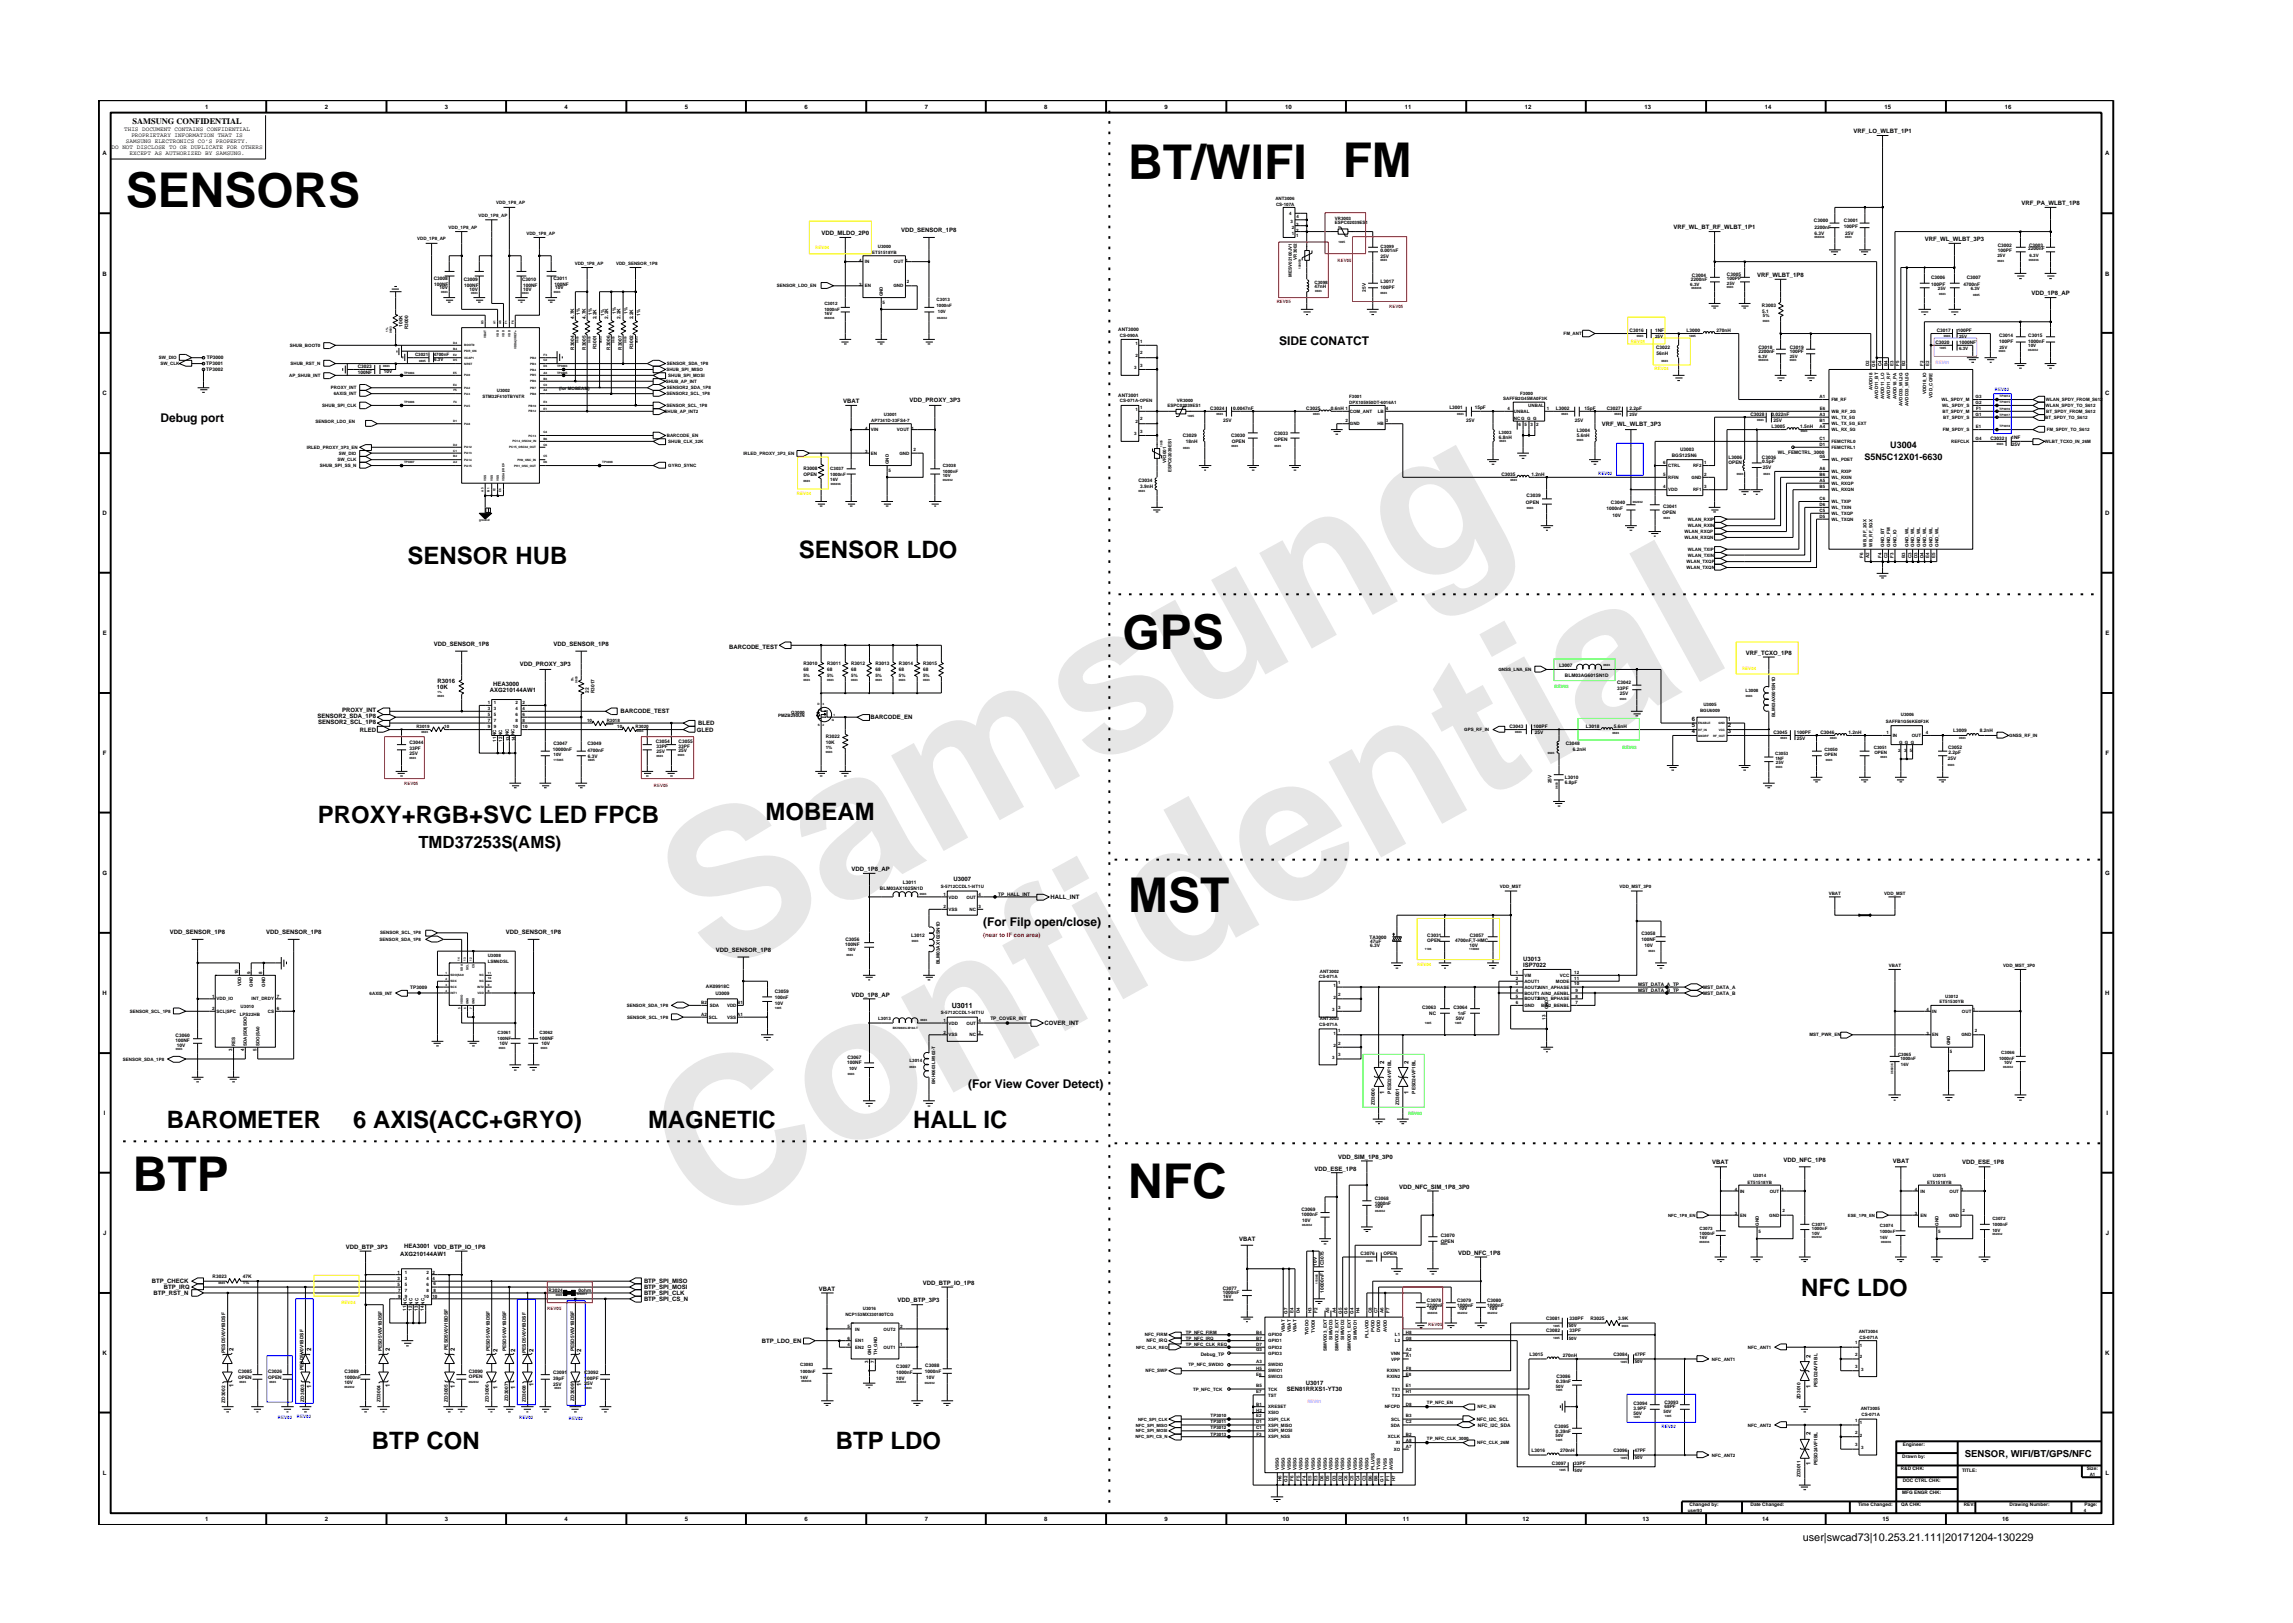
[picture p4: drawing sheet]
<svg xmlns="http://www.w3.org/2000/svg" width="297mm" height="210mm" viewBox="0 0 297 210" stroke-linecap="round" stroke-linejoin="round" font-family="sans-serif">
<defs><g id="words">
<g font-size="26.5" fill="#e6e6e6">
<text x="92.4" y="126.7" transform="rotate(-29 92.4 126.7)">Samsung</text>
<text x="91.1" y="159.4" transform="rotate(-29 91.1 159.4)">Confidential</text>
</g>
<g font-size="6.2">
<text x="146.2" y="23.2">BT/WIFI</text>
<text x="173.9" y="23">FM</text>
<text x="16.3" y="26.9">SENSORS</text>
<text x="145.4" y="84">GPS</text>
<text x="146.2" y="118.1">MST</text>
<text x="17.2" y="154.3">BTP</text>
<text x="146.2" y="155.2">NFC</text>
</g>
<g font-size="3.1">
<text x="52.8" y="73.1">SENSOR HUB</text>
<text x="103.5" y="72.3">SENSOR LDO</text>
<text x="41.2" y="106.7">PROXY+RGB+SVC LED FPCB</text>
<text x="99.2" y="106.3">MOBEAM</text>
<text x="21.6" y="146.1">BAROMETER</text>
<text x="45.8" y="146.1">6 AXIS(ACC+GRYO)</text>
<text x="83.9" y="146.1">MAGNETIC</text>
<text x="118.3" y="146.1">HALL IC</text>
<text x="233.3" y="167.9">NFC LDO</text>
<text x="48.2" y="187.7">BTP CON</text>
<text x="108.3" y="187.7">BTP LDO</text>
</g>
<text font-size="2.2" x="54.2" y="109.9">TMD37253S(AMS)</text>
<g font-size="1.6">
<text x="165.7" y="44.6">SIDE CONATCT</text>
<text x="20.8" y="54.6">Debug port</text>
<text x="127.4" y="119.9">(For Filp open/close)</text>
<text x="125.4" y="140.9">(For View Cover Detect)</text>
</g>
<text font-size="1.4" x="233.5" y="199.7">user|swcad73|10.253.21.111|20171204-130229</text>
<g font-size="1.2">
<text x="241.5" y="59.6">S5N5C12X01-6630</text>
<text x="244.9" y="58">U3004</text>
<text x="254.5" y="188.7">SENSOR, WIFI/BT/GPS/NFC</text>
</g>
<text font-size="1.1" x="17.2" y="16.1">SAMSUNG CONFIDENTIAL</text>
<text font-size=".9" x="123.3" y="130.6">U3011</text>
<g font-size=".8">
<text x="16.1" y="17">THIS DOCUMENT CONTAINS CONFIDENTIAL</text>
<text x="17" y="17.8">PROPRIETARY INFORMATION THAT IS</text>
<text x="26.6" y="14.1">1</text>
<text x="42.1" y="14.1">2</text>
<text x="57.6" y="14.1">3</text>
<text x="73.1" y="14.1">4</text>
<text x="88.7" y="14.1">5</text>
<text x="104.2" y="14.1">6</text>
<text x="119.8" y="14.1">7</text>
<text x="135.3" y="14.1">8</text>
<text x="150.9" y="14.1">9</text>
<text x="166.5" y="14.1">10</text>
<text x="182" y="14.1">11</text>
<text x="197.5" y="14.1">12</text>
<text x="213" y="14.1">13</text>
<text x="228.6" y="14.1">14</text>
<text x="240.1" y="17.2">VRF_LO_WLBT_1P1</text>
<text x="244.1" y="14.1">15</text>
<text x="259.7" y="14.1">16</text>
<text x="13.3" y="20.1">A</text>
<text x="14.5" y="19.3">DO NOT DISCLOSE TO OR DUPLICATE FOR OTHERS</text>
<text x="16.3" y="18.5">SAMSUNG ELECTRONICS CO’S PROPERTY.</text>
<text x="16.8" y="20.1">EXCEPT AS AUTHORIZED BY SAMSUNG.</text>
<text x="272.7" y="20.1">A</text>
<text x="216.8" y="29.7">VRF_WL_BT_RF_WLBT_1P1</text>
<text x="261.9" y="26.6">VRF_PA_WLBT_1P8</text>
<text x="13.3" y="35.7">B</text>
<text x="106.4" y="30.5">VDD_MLDO_2P0</text>
<text x="116.8" y="30.1">VDD_SENSOR_1P8</text>
<text x="227.6" y="35.9">VRF_WLBT_1P8</text>
<text x="249.3" y="31.2">VRF_WL_WLBT_3P3</text>
<text x="272.7" y="35.7">B</text>
<text x="263.1" y="38.2">VDD_1P8_AP</text>
<text x="13.3" y="51.2">C</text>
<text x="109.2" y="52.2">VBAT</text>
<text x="117.8" y="52">VDD_PROXY_3P3</text>
<text x="272.7" y="51.2">C</text>
<text x="207.5" y="55.2">VRF_WL_WLBT_3P3</text>
<text x="13.3" y="66.8">D</text>
<text x="272.7" y="66.8">D</text>
<text x="13.3" y="82.3">E</text>
<text x="56.2" y="83.7">VDD_SENSOR_1P8</text>
<text x="71.7" y="83.7">VDD_SENSOR_1P8</text>
<text x="272.7" y="82.3">E</text>
<text x="56.6" y="89.3">10K</text>
<text x="56.7" y="88.4">R3016</text>
<text x="63.4" y="89.6">AXG210144AW1</text>
<text x="63.9" y="88.8">HEA3000</text>
<text x="67.3" y="86.2">VDD_PROXY_3P3</text>
<text x="94.4" y="84">BARCODE_TEST</text>
<text x="226.2" y="84.8">VRF_TCXO_1P8</text>
<text x="41.1" y="93">SENSOR2_SDA_1P8</text>
<text x="41.2" y="93.8">SENSOR2_SCL_1P8</text>
<text x="44.3" y="92.3">PROXY_INT</text>
<text x="46.6" y="94.8">RLED</text>
<text x="80.4" y="92.4">BARCODE_TEST</text>
<text x="90.3" y="94.8">GLED</text>
<text x="90.5" y="94">BLED</text>
<text x="112.8" y="93.2">BARCODE_EN</text>
<text x="219.2" y="93.4">6</text>
<text x="219.2" y="95">4</text>
<text x="219.2" y="94.2">5</text>
<text x="223.8" y="93.4">1</text>
<text x="223.8" y="94.2">2</text>
<text x="223.8" y="95">3</text>
<text x="13.3" y="97.8">F</text>
<text x="272.8" y="97.8">F</text>
<text x="13.3" y="113.3">G</text>
<text x="110.3" y="112.8">VDD_1P8_AP</text>
<text x="272.7" y="113.3">G</text>
<text x="123.5" y="114.2">U3007</text>
<text x="136.1" y="116.5">HALL_INT</text>
<text x="22" y="121">VDD_SENSOR_1P8</text>
<text x="34.5" y="121">VDD_SENSOR_1P8</text>
<text x="65.5" y="121">VDD_SENSOR_1P8</text>
<text x="92.7" y="123.3">VDD_SENSOR_1P8</text>
<text x="197.3" y="124.4">U3013</text>
<text x="197.3" y="125.3">ISP7022</text>
<text x="13.3" y="128.9">H</text>
<text x="110.3" y="129.2">VDD_1P8_AP</text>
<text x="272.7" y="128.9">H</text>
<text x="135.3" y="132.8">COVER_INT</text>
<text x="179.3" y="137.8" transform="rotate(-90 179.3 137.8)">2</text>
<text x="182.5" y="137.8" transform="rotate(-90 182.5 137.8)">2</text>
<text x="179.3" y="141.7" transform="rotate(-90 179.3 141.7)">1</text>
<text x="182.5" y="141.7" transform="rotate(-90 182.5 141.7)">1</text>
<text x="13.5" y="144.4">I</text>
<text x="272.9" y="144.4">I</text>
<text x="170.3" y="151.7">VDD_ESE_1P8</text>
<text x="173.4" y="150.1">VDD_SIM_1P8_3P0</text>
<text x="181.2" y="154">VDD_NFC_SIM_1P8_3P0</text>
<text x="221.8" y="150.8">VBAT</text>
<text x="231.1" y="150.5">VDD_NFC_1P8</text>
<text x="245.2" y="150.7">VBAT</text>
<text x="254.2" y="150.8">VDD_ESE_1P8</text>
<text x="13.4" y="160">J</text>
<text x="44.8" y="161.8">VDD_BTP_3P3</text>
<text x="52.4" y="161.7">HEA3001 VDD_BTP_IO_1P8</text>
<text x="160.5" y="160.8">VBAT</text>
<text x="272.8" y="160">J</text>
<text x="19.7" y="166.3">BTP_CHECK</text>
<text x="19.9" y="167.8">BTP_RST_N</text>
<text x="21.2" y="167">BTP_IRQ</text>
<text x="51.8" y="162.7">AXG210144AW1</text>
<text x="83.4" y="166.3">BTP_SPI_MISO</text>
<text x="83.4" y="167">BTP_SPI_MOSI</text>
<text x="83.4" y="167.8">BTP_SPI_CLK</text>
<text x="106.1" y="167.2">VBAT</text>
<text x="119.5" y="166.4">VDD_BTP_IO_1P8</text>
<text x="188.9" y="162.5">VDD_NFC_1P8</text>
<text x="83.4" y="168.5">BTP_SPI_CS_N</text>
<text x="98.7" y="174">BTP_LDO_EN</text>
<text x="116.3" y="168.7">VDD_BTP_3P3</text>
<text x="13.3" y="175.5">K</text>
<text x="30.3" y="179.7" transform="rotate(-90 30.3 179.7)">1</text>
<text x="30.3" y="175" transform="rotate(-90 30.3 175)">2</text>
<text x="40.3" y="179.8" transform="rotate(-90 40.3 179.8)">1</text>
<text x="40.3" y="175" transform="rotate(-90 40.3 175)">2</text>
<text x="50.5" y="179.7" transform="rotate(-90 50.5 179.7)">1</text>
<text x="50.5" y="175" transform="rotate(-90 50.5 175)">2</text>
<text x="58.9" y="179.8" transform="rotate(-90 58.9 179.8)">1</text>
<text x="58.9" y="175" transform="rotate(-90 58.9 175)">2</text>
<text x="64.5" y="179.9" transform="rotate(-90 64.5 179.9)">1</text>
<text x="64.5" y="175.2" transform="rotate(-90 64.5 175.2)">2</text>
<text x="66.7" y="179.9" transform="rotate(-90 66.7 179.9)">1</text>
<text x="66.7" y="175.2" transform="rotate(-90 66.7 175.2)">2</text>
<text x="69.1" y="179.5" transform="rotate(-90 69.1 179.5)">1</text>
<text x="69.1" y="175.1" transform="rotate(-90 69.1 175.1)">2</text>
<text x="75.3" y="179.5" transform="rotate(-90 75.3 179.5)">1</text>
<text x="75.3" y="175.1" transform="rotate(-90 75.3 175.1)">2</text>
<text x="169.1" y="179.5">U3017</text>
<text x="234.5" y="179.8" transform="rotate(-90 234.5 179.8)">1</text>
<text x="234.5" y="175.9" transform="rotate(-90 234.5 175.9)">2</text>
<text x="272.7" y="175.5">K</text>
<text x="166.7" y="180.2">SEN81RRXS1-YT30</text>
<text x="234.5" y="186" transform="rotate(-90 234.5 186)">2</text>
<text x="13.3" y="191.1">L</text>
<text x="234.5" y="189.9" transform="rotate(-90 234.5 189.9)">1</text>
<text x="272.8" y="191.1">L</text>
<text x="26.6" y="197.1">1</text>
<text x="42.1" y="197.1">2</text>
<text x="57.6" y="197.1">3</text>
<text x="73.1" y="197.1">4</text>
<text x="88.7" y="197.1">5</text>
<text x="104.2" y="197.1">6</text>
<text x="119.8" y="197.1">7</text>
<text x="135.3" y="197.1">8</text>
<text x="150.9" y="197.1">9</text>
<text x="166.1" y="197.1">10</text>
<text x="181.7" y="197.1">11</text>
<text x="197.2" y="197.1">12</text>
<text x="212.8" y="197.1">13</text>
<text x="228.3" y="197.1">14</text>
<text x="243.9" y="197.1">15</text>
<text x="259.4" y="197.1">16</text>
</g>
<text font-size=".8" fill="#f00" x="127.4" y="121.4">(near to IF con area)</text>
<g font-size=".6">
<text x="58.1" y="29.6">VDD_1P8_AP</text>
<text x="62" y="28.1">VDD_1P8_AP</text>
<text x="64.3" y="26.5">VDD_1P8_AP</text>
<text x="165.2" y="25.9">ANT3006</text>
<text x="165.3" y="26.7">CS-107A</text>
<text x="167" y="27.9">4</text>
<text x="167.2" y="28.9">3</text>
<text x="167.3" y="29.7">2</text>
<text x="167.9" y="29.2">3</text>
<text x="167.9" y="28.2">4</text>
<text x="172.9" y="28.6">VR3003</text>
<text x="172.9" y="29.1">ESPC02039ES1</text>
<text x="235" y="28.8">C3000</text>
<text x="235.1" y="29.7">2200nF</text>
<text x="238.9" y="29.6">100PF</text>
<text x="238.9" y="28.8">C3001</text>
<text x="54" y="31.1">VDD_1P8_AP</text>
<text x="68.2" y="30.4">VDD_1P8_AP</text>
<text x="74.5" y="34.3">VDD_1P8_AP</text>
<text x="79.8" y="34.3">VDD_SENSOR_1P8</text>
<text x="111.3" y="33.9">4</text>
<text x="112" y="34.1">IN</text>
<text x="113" y="32.9">ET51518YB</text>
<text x="113.7" y="32.1">U3000</text>
<text x="115.8" y="34.1">OUT</text>
<text x="117.3" y="33.9">1</text>
<text x="167.3" y="30.4">1</text>
<text x="167.3" y="35.8" transform="rotate(-90 167.3 35.8)">MESV02100JV1</text>
<text x="167.9" y="30.8">1</text>
<text x="167.9" y="30">2</text>
<text x="168" y="33.6" transform="rotate(-90 168 33.6)">VR3002</text>
<text x="178.8" y="32.1">C3099</text>
<text x="178.8" y="33.4">25V</text>
<text x="178.8" y="32.7">0.001nF</text>
<text x="219.2" y="35.8">C3004</text>
<text x="223.7" y="35.7">C3005</text>
<text x="235.1" y="30.4">6.3V</text>
<text x="239" y="30.4">25V</text>
<text x="258.7" y="33.3">25V</text>
<text x="258.8" y="31.9">C3002</text>
<text x="258.8" y="32.7">100PF</text>
<text x="262.7" y="32.4">2200nF</text>
<text x="262.9" y="31.9">C3003</text>
<text x="262.9" y="33.3">6.3V</text>
<text x="56.2" y="36.3">C3008</text>
<text x="56.2" y="37">100NF</text>
<text x="56.9" y="37.5">10V</text>
<text x="60.1" y="36.5">C3009</text>
<text x="60.1" y="37.2">100NF</text>
<text x="60.8" y="37.6">10V</text>
<text x="67.6" y="36.5">C3010</text>
<text x="67.8" y="37.7">10V</text>
<text x="67.8" y="37.2">100NF</text>
<text x="71.7" y="36.3">C3011</text>
<text x="71.8" y="37">100NF</text>
<text x="71.9" y="37.5">10V</text>
<text x="74.4" y="41.3" transform="rotate(-90 74.4 41.3)">4.7K</text>
<text x="75.1" y="40.8" transform="rotate(-90 75.1 40.8)">1%</text>
<text x="75.9" y="41.3" transform="rotate(-90 75.9 41.3)">4.7K</text>
<text x="76.7" y="40.8" transform="rotate(-90 76.7 40.8)">1%</text>
<text x="77.3" y="41.4" transform="rotate(-90 77.3 41.4)">2.2K</text>
<text x="78.3" y="40.9" transform="rotate(-90 78.3 40.9)">1%</text>
<text x="78.8" y="41.3" transform="rotate(-90 78.8 41.3)">2.2K</text>
<text x="79.8" y="40.7" transform="rotate(-90 79.8 40.7)">1%</text>
<text x="80.4" y="41.3" transform="rotate(-90 80.4 41.3)">2.2K</text>
<text x="81.3" y="40.7" transform="rotate(-90 81.3 40.7)">1%</text>
<text x="82" y="41.4" transform="rotate(-90 82 41.4)">2.2K</text>
<text x="82.9" y="40.9" transform="rotate(-90 82.9 40.9)">1%</text>
<text x="100.6" y="37.2">SENSOR_LDO_EN</text>
<text x="106.8" y="40.3">1000nF</text>
<text x="106.8" y="39.5">C3012</text>
<text x="106.8" y="40.8">16V</text>
<text x="111.3" y="37">3</text>
<text x="112" y="37.2">EN</text>
<text x="114.3" y="39.4">5</text>
<text x="114.4" y="38.4" transform="rotate(-90 114.4 38.4)">GND</text>
<text x="115.7" y="37.2">GND</text>
<text x="117.5" y="36.6">2</text>
<text x="121.3" y="39.7">1000nF</text>
<text x="121.3" y="39">C3013</text>
<text x="121.5" y="40.5">10V</text>
<text x="170.3" y="36.8">C3098</text>
<text x="170.3" y="37.4">47nH</text>
<text x="176.9" y="37.8" transform="rotate(-90 176.9 37.8)">25V</text>
<text x="178.8" y="36.6">L3017</text>
<text x="178.8" y="37.5">100PF</text>
<text x="219" y="37">6.3V</text>
<text x="219" y="36.4">2200nF</text>
<text x="223.7" y="36.3">100PF</text>
<text x="223.7" y="36.9">25V</text>
<text x="228.2" y="39.7">R3003</text>
<text x="228.3" y="40.5">5.1</text>
<text x="228.4" y="41.1">5%</text>
<text x="250.2" y="36.2">C3006</text>
<text x="250.2" y="37">100PF</text>
<text x="251" y="37.5">25V</text>
<text x="254.4" y="37">4700nF</text>
<text x="254.8" y="36.2">C3007</text>
<text x="255.3" y="37.6">6.3V</text>
<text x="20.6" y="46.6">SW_DIO</text>
<text x="20.8" y="47.3">SW_CLK</text>
<text x="26.7" y="47.3">TP3001</text>
<text x="26.8" y="46.6">TP3000</text>
<text x="37.5" y="44.9">SHUB_BOOT0</text>
<text x="37.6" y="47.3">SHUB_RST_N</text>
<text x="46.3" y="47.7">C3023</text>
<text x="52.1" y="42.3" transform="rotate(-90 52.1 42.3)">100K</text>
<text x="52.9" y="42.7" transform="rotate(-90 52.9 42.7)">R3000</text>
<text x="53.8" y="46.1">C3021</text>
<text x="56.2" y="46.1">4700nF</text>
<text x="56.2" y="46.8">6.3V</text>
<text x="74.4" y="45.3" transform="rotate(-90 74.4 45.3)">R3004</text>
<text x="75.9" y="45.3" transform="rotate(-90 75.9 45.3)">R3005</text>
<text x="77.3" y="45.2" transform="rotate(-90 77.3 45.2)">R3001</text>
<text x="79" y="45.3" transform="rotate(-90 79 45.3)">R3006</text>
<text x="80.5" y="45.3" transform="rotate(-90 80.5 45.3)">R3007</text>
<text x="82" y="45.2" transform="rotate(-90 82 45.2)">R3002</text>
<text x="86.4" y="47.3">SENSOR_SDA_1P8</text>
<text x="144.9" y="42.8">ANT3000</text>
<text x="145.1" y="43.6">CS-090A</text>
<text x="146.9" y="47.8">3</text>
<text x="147.1" y="44.7">1</text>
<text x="147.1" y="46.3">2</text>
<text x="147.7" y="44.4">1</text>
<text x="147.7" y="45.9">2</text>
<text x="147.7" y="47.5">3</text>
<text x="202.6" y="43.4">FM_ANT</text>
<text x="211.1" y="43">C3016</text>
<text x="214.4" y="43.8">25V</text>
<text x="214.4" y="43">1NF</text>
<text x="214.5" y="45.2">C3022</text>
<text x="214.6" y="45.9">56nH</text>
<text x="218.5" y="43">L3000</text>
<text x="222.4" y="43">270nH</text>
<text x="227.8" y="46.3">6.3V</text>
<text x="227.8" y="45.7">2200nF</text>
<text x="227.8" y="45.2">C3018</text>
<text x="231.8" y="46.3">25V</text>
<text x="231.8" y="45.7">100PF</text>
<text x="231.8" y="45.2">C3019</text>
<text x="242.1" y="47.5" transform="rotate(-90 242.1 47.5)">D2</text>
<text x="242.9" y="47.5" transform="rotate(-90 242.9 47.5)">G6</text>
<text x="243.7" y="47.5" transform="rotate(-90 243.7 47.5)">C4</text>
<text x="244.5" y="47.5" transform="rotate(-90 244.5 47.5)">B4</text>
<text x="245.3" y="47.5" transform="rotate(-90 245.3 47.5)">E3</text>
<text x="246" y="47.4" transform="rotate(-90 246 47.4)">F5</text>
<text x="246.8" y="47.5" transform="rotate(-90 246.8 47.5)">B2</text>
<text x="249.2" y="47.4" transform="rotate(-90 249.2 47.4)">F2</text>
<text x="249.9" y="47.5" transform="rotate(-90 249.9 47.5)">E2</text>
<text x="250.7" y="44.6">C3020</text>
<text x="250.9" y="43">C3017</text>
<text x="253.6" y="43">100PF</text>
<text x="253.8" y="44.6">1000NF</text>
<text x="253.8" y="45.3">6.3V</text>
<text x="253.8" y="43.8">25V</text>
<text x="259" y="43.6">C3014</text>
<text x="259" y="44.4">100PF</text>
<text x="259" y="45.2">25V</text>
<text x="262.7" y="43.6">C3015</text>
<text x="262.7" y="44.4">1000nF</text>
<text x="262.7" y="45">10V</text>
<text x="26.7" y="48.1">TP3002</text>
<text x="37.5" y="48.8">AP_SHUB_INT</text>
<text x="41.7" y="52.7">SHUB_SPI_CLK</text>
<text x="42.9" y="50.4">PROXY_INT</text>
<text x="43.2" y="51.2">6AXIS_INT</text>
<text x="46.3" y="48.5">100NF</text>
<text x="49.7" y="48.3">10V</text>
<text x="62.5" y="51.5">STM32F410TBY6TR</text>
<text x="64.4" y="50.8">U3002</text>
<text x="72.4" y="50.6">(for MOBEAM)</text>
<text x="86.1" y="53.5">SHUB_AP_INT2</text>
<text x="86.2" y="49.6">SHUB_AP_INT</text>
<text x="86.3" y="48.1">SHUB_SPI_MISO</text>
<text x="86.3" y="52.7">SENSOR_SCL_1P8</text>
<text x="86.3" y="51.2">SENSOR2_SCL_1P8</text>
<text x="86.4" y="50.4">SENSOR2_SDA_1P8</text>
<text x="86.6" y="48.8">SHUB_SPI_MOSI</text>
<text x="114.5" y="53.9">U3001</text>
<text x="144.9" y="51.4">ANT3001</text>
<text x="145.1" y="52.1">CS-071A-OPEN</text>
<text x="147.1" y="53.3">1</text>
<text x="147.7" y="52.9">1</text>
<text x="151.3" y="52.7">ESPC02039ES1</text>
<text x="152.4" y="52.1">VR3000</text>
<text x="156.8" y="53.1">C3024</text>
<text x="159.8" y="53.1">0.0047nF</text>
<text x="169.2" y="53.1">C3025</text>
<text x="172.4" y="53.1">0.6nH 1</text>
<text x="174.8" y="51.6">F3001</text>
<text x="174.8" y="52.4">DPX105950DT-6016A1</text>
<text x="174.9" y="53.5">COM_ANT</text>
<text x="178.5" y="53.5">LB</text>
<text x="179.5" y="53.1">4</text>
<text x="187.8" y="52.9">L3001</text>
<text x="191" y="52.9">15pF</text>
<text x="194.7" y="51.8">SAFFB2G45MA0F3K</text>
<text x="195.3" y="53.1">4</text>
<text x="196.1" y="53.5">UNBAL</text>
<text x="196.9" y="51.1">F3000</text>
<text x="198" y="52.7">UNBAL</text>
<text x="200.4" y="53.1">1</text>
<text x="201.5" y="53.1">L3002</text>
<text x="205.3" y="53.1">15pF</text>
<text x="208.1" y="53.1">C3027</text>
<text x="211.1" y="53.9">25V</text>
<text x="211.1" y="53.1">2.2pF</text>
<text x="226.8" y="53.9">C3028</text>
<text x="229.5" y="53.9">0.022nF</text>
<text x="235.7" y="51.5">A1</text>
<text x="235.7" y="53.9">A3</text>
<text x="235.7" y="53.2">E6</text>
<text x="237.3" y="52">FM_RF</text>
<text x="237.3" y="53.5">WB_RF_2G</text>
<text x="242.6" y="50.6" transform="rotate(-90 242.6 50.6)">AVDD18</text>
<text x="243.3" y="51.7" transform="rotate(-90 243.3 51.7)">AVDD11_BT</text>
<text x="244.1" y="51.7" transform="rotate(-90 244.1 51.7)">AVDD11_LO</text>
<text x="244.8" y="51.7" transform="rotate(-90 244.8 51.7)">AVDD11_RF</text>
<text x="245.7" y="51.7" transform="rotate(-90 245.7 51.7)">AVDD18_PA</text>
<text x="246.5" y="52.6" transform="rotate(-90 246.5 52.6)">AVDD33_WL2G</text>
<text x="247.2" y="52.6" transform="rotate(-90 247.2 52.6)">AVDD33_WL5G</text>
<text x="249.5" y="51.1" transform="rotate(-90 249.5 51.1)">VDD18_IO</text>
<text x="250.3" y="51.5" transform="rotate(-90 250.3 51.5)">VDD_CORE</text>
<text x="251.5" y="52">WL_SPDY_M</text>
<text x="251.6" y="52.7">WL_SPDY_S</text>
<text x="251.6" y="53.5">BT_SPDY_M</text>
<text x="255.9" y="53.9">G1</text>
<text x="255.9" y="52.3">G2</text>
<text x="255.9" y="51.5">G3</text>
<text x="256" y="53.2">F1</text>
<text x="265" y="52.7">WLAN_SPDY_TO_S612</text>
<text x="265" y="52">WLAN_SPDY_FROM_S612</text>
<text x="265.1" y="53.5">BT_SPDY_FROM_S612</text>
<text x="39.7" y="58.2">IRLED_PROXY_3P3_EN</text>
<text x="40.9" y="54.9">SENSOR_LDO_EN</text>
<text x="43.7" y="59.8">SW_CLK</text>
<text x="43.9" y="58.9">SW_DIO</text>
<text x="86.4" y="56.6">BARCODE_EN</text>
<text x="86.6" y="57.4">SHUB_CLK_32K</text>
<text x="96.3" y="58.9">IRLED_PROXY_3P3_EN</text>
<text x="112.1" y="55.7">4</text>
<text x="112.1" y="58.7">3</text>
<text x="112.8" y="55.9">VIN</text>
<text x="112.8" y="58.9">EN</text>
<text x="112.9" y="54.6">AP7341D-33FS4-7</text>
<text x="116.2" y="55.9">VOUT</text>
<text x="116.5" y="58.9">GND</text>
<text x="118.1" y="55.7">1</text>
<text x="118.3" y="58.4">2</text>
<text x="146.9" y="56.3">3</text>
<text x="147.1" y="54.8">2</text>
<text x="147.7" y="54.5">2</text>
<text x="147.7" y="56.1">3</text>
<text x="151.1" y="60" transform="rotate(-90 151.1 60)">VR3001</text>
<text x="153.2" y="56.6">C3029</text>
<text x="153.6" y="57.3">18nH</text>
<text x="158.4" y="54.7">25V</text>
<text x="159.5" y="56.6">C3030</text>
<text x="159.6" y="57.3">OPEN</text>
<text x="165" y="56.4">C3033</text>
<text x="165" y="57.2">OPEN</text>
<text x="174.3" y="54.7">2</text>
<text x="174.9" y="55.1">GND</text>
<text x="178.4" y="55.1">HB</text>
<text x="179.5" y="54.7">3</text>
<text x="189.9" y="54.7">25V</text>
<text x="194.2" y="56.2">L3003</text>
<text x="194.2" y="56.8">6.8nH</text>
<text x="196.1" y="54.4">NC G G G</text>
<text x="196.7" y="55.1">6</text>
<text x="197.5" y="55.1">5</text>
<text x="198.2" y="55.1">3</text>
<text x="199" y="55.1">2</text>
<text x="204" y="54.7">25V</text>
<text x="204.2" y="56.7">5.6nH</text>
<text x="204.2" y="55.9">L3004</text>
<text x="216.6" y="59.2">BGS12SN6</text>
<text x="217.7" y="58.4">U3003</text>
<text x="223.9" y="59.4">L3006</text>
<text x="228.2" y="59.4">C3036</text>
<text x="229.5" y="55.4">L3005</text>
<text x="229.7" y="54.6">25V</text>
<text x="230.3" y="58.8">WL_FEMCTRL_3000</text>
<text x="233.2" y="55.4">1.5nH</text>
<text x="235.7" y="59.3">G5</text>
<text x="235.7" y="57.1">C1</text>
<text x="235.7" y="57.8">D1</text>
<text x="235.7" y="55.4">A4</text>
<text x="235.7" y="54.7">B1</text>
<text x="237.3" y="55.9">WL_RX_5G</text>
<text x="237.3" y="57.4">FEMCTRL0</text>
<text x="237.3" y="58.2">FEMCTRL1</text>
<text x="237.3" y="55.1">WL_TX_5G_EXT</text>
<text x="237.3" y="54.3">WL_TX_5G</text>
<text x="237.3" y="59.8">WL_PDET</text>
<text x="251.7" y="55.9">FM_SPDY_S</text>
<text x="251.7" y="54.3">BT_SPDY_S</text>
<text x="252.8" y="57.4">REFCLK</text>
<text x="255.9" y="57.1">G4</text>
<text x="256" y="55.4">E1</text>
<text x="257.8" y="57">C3032</text>
<text x="260.6" y="56.9">1NF</text>
<text x="260.6" y="57.8">25V</text>
<text x="264.9" y="57.4">WLBT_TCXO_IN_26M</text>
<text x="265" y="54.3">BT_SPDY_TO_S612</text>
<text x="265.1" y="55.9">FM_SPDY_TO_S612</text>
<text x="41.4" y="60.5">SHUB_SPI_SS_N</text>
<text x="86.6" y="60.5">GYRO_SYNC</text>
<text x="104.1" y="60.9">R3008</text>
<text x="104.1" y="61.7">OPEN</text>
<text x="107.6" y="62.3">16V</text>
<text x="107.6" y="60.9">C3037</text>
<text x="107.6" y="61.7">1000nF</text>
<text x="115.1" y="61.1">5</text>
<text x="115.1" y="60.1" transform="rotate(-90 115.1 60.1)">GND</text>
<text x="122.1" y="60.5">C3038</text>
<text x="122.1" y="61.8">10V</text>
<text x="122.1" y="61.2">1000nF</text>
<text x="147.5" y="62.4">C3034</text>
<text x="147.7" y="63.3">3.9nH</text>
<text x="151.8" y="61.1" transform="rotate(-90 151.8 61.1)">ESPC02039ES1</text>
<text x="194.5" y="61.7">C3035</text>
<text x="197.7" y="65.3">OPEN</text>
<text x="197.8" y="64.4">C3039</text>
<text x="198.4" y="61.7">1.2nH</text>
<text x="208.7" y="65.3">C3040</text>
<text x="215.4" y="60.1">6</text>
<text x="215.4" y="61.7">5</text>
<text x="215.4" y="63.3">4</text>
<text x="215.5" y="65.8">C3041</text>
<text x="216.1" y="60.5">CTRL</text>
<text x="216.1" y="62">RFIN</text>
<text x="216.1" y="63.7">VDD</text>
<text x="219.1" y="62">GND</text>
<text x="219.3" y="63.7">RF1</text>
<text x="219.3" y="60.5">RF2</text>
<text x="220.8" y="61.7">2</text>
<text x="220.8" y="63.3">3</text>
<text x="220.8" y="60.1">1</text>
<text x="223.9" y="60.2">OPEN</text>
<text x="228.3" y="60">0.5pF</text>
<text x="228.4" y="60.8">25V</text>
<text x="235.7" y="65.5">D6</text>
<text x="235.7" y="61.7">B6</text>
<text x="235.7" y="64.8">C6</text>
<text x="235.7" y="62.5">A5</text>
<text x="235.7" y="60.9">A6</text>
<text x="235.7" y="63.2">B5</text>
<text x="237.3" y="65.9">WL_TXIN</text>
<text x="237.3" y="62">WL_RXIN</text>
<text x="237.3" y="65.2">WL_TXIP</text>
<text x="237.3" y="62.8">WL_RXQP</text>
<text x="237.3" y="61.3">WL_RXIP</text>
<text x="237.3" y="63.7">WL_RXQN</text>
<text x="208.1" y="66">1000nF</text>
<text x="208.9" y="66.9">10V</text>
<text x="215.4" y="66.6">OPEN</text>
<text x="218.2" y="69.8">WLAN_RXQN</text>
<text x="218.2" y="69.1">WLAN_RXQP</text>
<text x="218.6" y="68.3">WLAN_RXIN</text>
<text x="218.6" y="71.4">WLAN_TXIP</text>
<text x="218.6" y="67.5">WLAN_RXIP</text>
<text x="235.7" y="67.1">D5</text>
<text x="235.7" y="66.4">C5</text>
<text x="237.3" y="67.5">WL_TXQN</text>
<text x="237.3" y="66.7">WL_TXQP</text>
<text x="241.8" y="70.8" transform="rotate(-90 241.8 70.8)">WB_RF_2GX</text>
<text x="242.6" y="70.8" transform="rotate(-90 242.6 70.8)">WB_RF_5GX</text>
<text x="244.1" y="70.8" transform="rotate(-90 244.1 70.8)">GND_BT</text>
<text x="244.8" y="70.8" transform="rotate(-90 244.8 70.8)">GND_FM</text>
<text x="245.7" y="70.8" transform="rotate(-90 245.7 70.8)">GND_IO</text>
<text x="247.2" y="70.8" transform="rotate(-90 247.2 70.8)">GND_WL</text>
<text x="248" y="70.8" transform="rotate(-90 248 70.8)">GND_WL</text>
<text x="248.7" y="70.8" transform="rotate(-90 248.7 70.8)">GND_WL</text>
<text x="249.5" y="70.8" transform="rotate(-90 249.5 70.8)">GND_WL</text>
<text x="250.3" y="70.8" transform="rotate(-90 250.3 70.8)">GND_WL</text>
<text x="251.1" y="70.8" transform="rotate(-90 251.1 70.8)">GND_WL</text>
<text x="218.5" y="73">WLAN_TXQP</text>
<text x="218.5" y="73.7">WLAN_TXQN</text>
<text x="218.6" y="72.1">WLAN_TXIN</text>
<text x="241.4" y="72.3" transform="rotate(-90 241.4 72.3)">F6</text>
<text x="242.1" y="72.3" transform="rotate(-90 242.1 72.3)">A2</text>
<text x="243.7" y="72.3" transform="rotate(-90 243.7 72.3)">F4</text>
<text x="244.5" y="72.3" transform="rotate(-90 244.5 72.3)">C2</text>
<text x="245.3" y="72.3" transform="rotate(-90 245.3 72.3)">F3</text>
<text x="246.8" y="72.3" transform="rotate(-90 246.8 72.3)">B3</text>
<text x="247.6" y="72.3" transform="rotate(-90 247.6 72.3)">C3</text>
<text x="248.4" y="72.3" transform="rotate(-90 248.4 72.3)">D3</text>
<text x="249.2" y="72.3" transform="rotate(-90 249.2 72.3)">D4</text>
<text x="249.9" y="72.3" transform="rotate(-90 249.9 72.3)">E4</text>
<text x="250.7" y="72.3" transform="rotate(-90 250.7 72.3)">E5</text>
<text x="76.3" y="89.8" transform="rotate(-90 76.3 89.8)">22</text>
<text x="77" y="89.8" transform="rotate(-90 77 89.8)">R3017</text>
<text x="104.1" y="87.7">5%</text>
<text x="104.1" y="86.1">R3010</text>
<text x="104.1" y="87">68</text>
<text x="107.1" y="87">68</text>
<text x="107.1" y="86.1">R3011</text>
<text x="107.1" y="87.7">5%</text>
<text x="110.3" y="86.1">R3012</text>
<text x="110.3" y="87">68</text>
<text x="110.3" y="87.7">5%</text>
<text x="113.4" y="87">68</text>
<text x="113.4" y="86.1">R3013</text>
<text x="113.4" y="87.7">5%</text>
<text x="116.4" y="86.1">R3014</text>
<text x="116.4" y="87">68</text>
<text x="116.4" y="87.7">5%</text>
<text x="119.6" y="86.1">R3015</text>
<text x="119.6" y="87.7">5%</text>
<text x="119.6" y="87">68</text>
<text x="194.1" y="86.9">GNSS_LNA_EN</text>
<text x="202" y="86.4">L3007</text>
<text x="202.7" y="87.7">BLM03AG601SN1D</text>
<text x="209.5" y="89.4">33PF</text>
<text x="209.5" y="88.7">C3042</text>
<text x="209.8" y="90">25V</text>
<text x="226.1" y="89.6">L3008</text>
<text x="53.9" y="94.3">R3019</text>
<text x="57.5" y="94.3">10</text>
<text x="63.2" y="92">3</text>
<text x="63.2" y="92.7">5</text>
<text x="63.2" y="93.5">7</text>
<text x="63.2" y="94.3">9</text>
<text x="63.2" y="91.2">1</text>
<text x="64" y="92">3</text>
<text x="64" y="92.7">5</text>
<text x="64" y="93.5">7</text>
<text x="64" y="94.3">9</text>
<text x="64" y="91.2">1</text>
<text x="65.9" y="95.3" transform="rotate(-90 65.9 95.3)">NC</text>
<text x="66.4" y="94.3">10</text>
<text x="66.7" y="95.3" transform="rotate(-90 66.7 95.3)">NC</text>
<text x="66.8" y="92">4</text>
<text x="66.8" y="92.7">6</text>
<text x="66.8" y="93.5">8</text>
<text x="66.8" y="91.2">2</text>
<text x="67.7" y="92">4</text>
<text x="67.7" y="92.7">6</text>
<text x="67.7" y="93.5">8</text>
<text x="67.7" y="91.2">2</text>
<text x="67.7" y="94.3">10</text>
<text x="76.1" y="93.5">10</text>
<text x="78.6" y="93.5">R3018</text>
<text x="80" y="94.3">10</text>
<text x="82.3" y="94.3">R3020</text>
<text x="100.8" y="92.9">PMZB290UN</text>
<text x="102.5" y="92.5">Q3000</text>
<text x="107" y="95.6">R3022</text>
<text x="189.7" y="94.7">GPS_RF_IN</text>
<text x="195.5" y="94.3">C3043</text>
<text x="198.7" y="94.3">100PF</text>
<text x="198.8" y="95">25V</text>
<text x="205.4" y="94.3">L3018</text>
<text x="209.1" y="94.3">5.6nH</text>
<text x="220.2" y="92.3">BGU6009</text>
<text x="220.7" y="91.4">U3005</text>
<text x="229.7" y="95">C3045</text>
<text x="229.9" y="92.9" transform="rotate(-90 229.9 92.9)">BLM03AX601SN1D</text>
<text x="232.8" y="95.9">25V</text>
<text x="232.8" y="95">100PF</text>
<text x="235.8" y="95.1">C3046</text>
<text x="239.5" y="95.1">1.2nH</text>
<text x="244.3" y="93.7">SAFFB1G56KE0F3K</text>
<text x="244.4" y="95.1">1</text>
<text x="245.2" y="95.5">IN</text>
<text x="246.2" y="92.8">U3006</text>
<text x="247.7" y="95.4">OUT</text>
<text x="249.5" y="95.1">4</text>
<text x="253" y="94.9">L3009</text>
<text x="256.5" y="94.9">8.2nH</text>
<text x="260.3" y="95.5">GNSS_RF_IN</text>
<text x="53" y="96.4">C3044</text>
<text x="53" y="97.8">25V</text>
<text x="53" y="97.1">33PF</text>
<text x="64.3" y="96.1" transform="rotate(-90 64.3 96.1)">11NC</text>
<text x="65.1" y="96.1" transform="rotate(-90 65.1 96.1)">12NC</text>
<text x="66" y="96" transform="rotate(-90 66 96)">13</text>
<text x="66.7" y="96" transform="rotate(-90 66.7 96)">14</text>
<text x="71.6" y="97.3">10000nF</text>
<text x="71.7" y="96.5">C3047</text>
<text x="71.7" y="98">10V</text>
<text x="76.1" y="96.5">C3049</text>
<text x="76.1" y="97.4">4700nF</text>
<text x="76.1" y="98.2">6.3V</text>
<text x="84.9" y="96.2">C3054</text>
<text x="85" y="97.6">25V</text>
<text x="85" y="96.9">33PF</text>
<text x="87.9" y="97.5">25V</text>
<text x="87.9" y="96.9">33PF</text>
<text x="87.9" y="96.3">C3055</text>
<text x="107" y="97">1%</text>
<text x="107" y="96.4">10K</text>
<text x="201" y="101.5" transform="rotate(-90 201 101.5)">25V</text>
<text x="202.7" y="100.9">L3010</text>
<text x="202.7" y="101.6">6.8pF</text>
<text x="202.8" y="96.5">C3048</text>
<text x="203.7" y="97.3">6.2nH</text>
<text x="230" y="97.8">C3053</text>
<text x="230" y="98.4">1NF</text>
<text x="230" y="99">25V</text>
<text x="236.3" y="98">OPEN</text>
<text x="236.3" y="97.2">C3050</text>
<text x="242.7" y="97.1">C3051</text>
<text x="242.8" y="97.7">OPEN</text>
<text x="245.9" y="97.4">2</text>
<text x="246" y="96.4">G G G</text>
<text x="246.7" y="97.4">3</text>
<text x="247.4" y="97.4">5</text>
<text x="252.3" y="98.4">25V</text>
<text x="252.4" y="97.1">C3052</text>
<text x="252.4" y="97.7">2.2pF</text>
<text x="114" y="115.3">BLM03AX102SN1D</text>
<text x="117" y="114.6">L3011</text>
<text x="121.9" y="115">S-5712CCDL1-I4T1U</text>
<text x="122.2" y="116.1">1</text>
<text x="122.2" y="117.6">2</text>
<text x="122.9" y="116.4">VDD</text>
<text x="122.9" y="118">VSS</text>
<text x="125.2" y="116.4">OUT</text>
<text x="125.6" y="118">NC</text>
<text x="126.8" y="117.6">3</text>
<text x="126.8" y="116.1">4</text>
<text x="129.3" y="116.1">TP_HALL_INT</text>
<text x="194.3" y="115">VDD_MST</text>
<text x="209.8" y="115">VDD_MST_3P0</text>
<text x="236.9" y="115.9">VBAT</text>
<text x="244.1" y="115.9">VDD_MST</text>
<text x="49.2" y="121.9">SENSOR_SDA_1P8</text>
<text x="49.2" y="121.1">SENSOR_SCL_1P8</text>
<text x="63.2" y="124">U3008</text>
<text x="63.2" y="124.8">LSM6DSL</text>
<text x="109.5" y="122.5">100NF</text>
<text x="109.5" y="121.9">C3056</text>
<text x="109.8" y="123.3">10V</text>
<text x="118.1" y="121.3">L3012</text>
<text x="121.8" y="124.9" transform="rotate(-90 121.8 124.9)">BLM03AX102SN1D</text>
<text x="177.4" y="121.7">TA3000</text>
<text x="177.5" y="122.7">6.3V</text>
<text x="177.5" y="122.1">47uF</text>
<text x="184.9" y="122">OPEN</text>
<text x="184.9" y="121.4">C3031</text>
<text x="188.5" y="122">4700nF,T-HMC</text>
<text x="190.4" y="122.6">10V</text>
<text x="190.4" y="121.4">C3057</text>
<text x="212.6" y="121.1">C3058</text>
<text x="212.6" y="121.9">100NF</text>
<text x="213" y="122.7">10V</text>
<text x="244.7" y="125.2">VBAT</text>
<text x="259.5" y="125.2">VDD_MST_3P0</text>
<text x="16.8" y="131.2">SENSOR_SCL_1P8</text>
<text x="27.5" y="129.3">1</text>
<text x="27.5" y="130.8">2</text>
<text x="28.1" y="129.6">VDD_IO</text>
<text x="28.1" y="131.2">SCL|SPC</text>
<text x="30.8" y="126.2" transform="rotate(-90 30.8 126.2)">10</text>
<text x="31.1" y="131.6">LPS22HB</text>
<text x="31.2" y="130.6">U3010</text>
<text x="31.2" y="127.7" transform="rotate(-90 31.2 127.7)">VDD</text>
<text x="32.5" y="126.2" transform="rotate(-90 32.5 126.2)">9</text>
<text x="32.6" y="129.6">INT_DRDY</text>
<text x="32.8" y="127.8" transform="rotate(-90 32.8 127.8)">GND</text>
<text x="34" y="126.2" transform="rotate(-90 34 126.2)">8</text>
<text x="34.4" y="127.8" transform="rotate(-90 34.4 127.8)">GND</text>
<text x="34.7" y="131.2">CS</text>
<text x="35.8" y="130.8">6</text>
<text x="35.8" y="129.3">7</text>
<text x="47.9" y="128.8">6AXIS_INT</text>
<text x="53.1" y="128.1">TP3009</text>
<text x="81.2" y="130.5">SENSOR_SDA_1P8</text>
<text x="81.2" y="132">SENSOR_SCL_1P8</text>
<text x="90.8" y="131.6">A2</text>
<text x="90.8" y="130">B2</text>
<text x="91.4" y="127.9">AK09918C</text>
<text x="91.8" y="132">SCL</text>
<text x="91.9" y="130.5">SDA</text>
<text x="92.7" y="128.9">U3009</text>
<text x="94.2" y="132">VSS</text>
<text x="94.2" y="130.5">VDD</text>
<text x="95.5" y="131.6">A1</text>
<text x="95.5" y="130">B1</text>
<text x="100.4" y="130.2">10V</text>
<text x="100.4" y="129.4">100nF</text>
<text x="100.4" y="128.6">C3059</text>
<text x="121.9" y="131.4">S-5712CCDL1-I4T1U</text>
<text x="170.9" y="126.7">CS-071A</text>
<text x="171" y="126">ANT3002</text>
<text x="172.6" y="130.9">3</text>
<text x="172.7" y="127.9">1</text>
<text x="172.7" y="129.4">2</text>
<text x="173.3" y="127.5">1</text>
<text x="173.3" y="129.1">2</text>
<text x="173.3" y="130.7">3</text>
<text x="184.2" y="130.7">C3063</text>
<text x="185.1" y="131.5">NC</text>
<text x="188.3" y="130.7">C3064</text>
<text x="188.8" y="131.5">1nF</text>
<text x="196.4" y="127.7">3</text>
<text x="196.4" y="128.5">4</text>
<text x="196.4" y="129.3">5</text>
<text x="196.4" y="130">6</text>
<text x="196.4" y="126.9">2</text>
<text x="196.4" y="126.1">1</text>
<text x="197.5" y="128.1">AOUT2AIN1_APHASE</text>
<text x="197.5" y="128.8">BOUT1 AIN2_AENBL</text>
<text x="197.5" y="129.6">BOUT2BIN1_BPHASE</text>
<text x="197.5" y="130.5">GND</text>
<text x="197.5" y="127.3">AOUT1</text>
<text x="197.5" y="126.6">VM</text>
<text x="199.7" y="130.5">BIN2_BENBL</text>
<text x="200.6" y="130.8" transform="rotate(-90 200.6 130.8)">GND</text>
<text x="201.6" y="127.3">MODE</text>
<text x="202.1" y="126.6">VCC</text>
<text x="203.9" y="127.7">10</text>
<text x="203.9" y="126.9">11</text>
<text x="203.9" y="126.1">12</text>
<text x="204.1" y="130">7</text>
<text x="204.1" y="129.3">8</text>
<text x="204.1" y="128.5">9</text>
<text x="212.2" y="127.7">MST_DATA_A_TP</text>
<text x="212.2" y="128.5">MST_DATA_B_TP</text>
<text x="220.6" y="128.1">MST_DATA_A</text>
<text x="220.6" y="128.9">MST_DATA_B</text>
<text x="249.6" y="131">4</text>
<text x="250.3" y="131.2">IN</text>
<text x="251.3" y="130">ET51530YB</text>
<text x="252" y="129.2">U3012</text>
<text x="254.2" y="131.2">OUT</text>
<text x="255.6" y="131">1</text>
<text x="15.9" y="137.4">SENSOR_SDA_1P8</text>
<text x="22.7" y="134.9">100NF</text>
<text x="22.8" y="134.3">C3060</text>
<text x="22.9" y="135.7">10V</text>
<text x="30.1" y="136.2" transform="rotate(-90 30.1 136.2)">3</text>
<text x="30.5" y="135.5" transform="rotate(-90 30.5 135.5)">RES</text>
<text x="31.6" y="136.2" transform="rotate(-90 31.6 136.2)">4</text>
<text x="32" y="135.5" transform="rotate(-90 32 135.5)">SDA|SDI|SDO</text>
<text x="33.2" y="136.2" transform="rotate(-90 33.2 136.2)">5</text>
<text x="33.6" y="135.5" transform="rotate(-90 33.6 135.5)">SDO|SA0</text>
<text x="64.5" y="134.7">100NF</text>
<text x="64.5" y="134">C3061</text>
<text x="64.7" y="135.4">10V</text>
<text x="69.9" y="134">C3062</text>
<text x="69.9" y="134.7">100NF</text>
<text x="70.1" y="135.4">10V</text>
<text x="109.8" y="137.8">100NF</text>
<text x="109.8" y="137.2">C3067</text>
<text x="113.8" y="132.2">L3013</text>
<text x="117.8" y="137.6">L3014</text>
<text x="122.2" y="132.4">1</text>
<text x="122.2" y="134">2</text>
<text x="122.9" y="134.3">VSS</text>
<text x="122.9" y="132.7">VDD</text>
<text x="125.2" y="132.7">OUT</text>
<text x="125.6" y="134.3">NC</text>
<text x="126.8" y="134">3</text>
<text x="126.8" y="132.4">4</text>
<text x="128.3" y="132.2">TP_COVER_INT</text>
<text x="170.9" y="133">CS-071A</text>
<text x="171" y="132.2">ANT3003</text>
<text x="172.6" y="137.2">3</text>
<text x="172.7" y="134.1">1</text>
<text x="172.7" y="135.6">2</text>
<text x="173.3" y="136.9">3</text>
<text x="173.3" y="133.7">1</text>
<text x="173.3" y="135.3">2</text>
<text x="188.6" y="132.1">50V</text>
<text x="200.2" y="132.1" transform="rotate(-90 200.2 132.1)">13</text>
<text x="234.4" y="134.3">MST_PWR_EN</text>
<text x="245.9" y="136.8">C3065</text>
<text x="246.2" y="137.4">1000nF</text>
<text x="249.6" y="134.1">3</text>
<text x="250.3" y="134.3">EN</text>
<text x="252.6" y="136.5">5</text>
<text x="252.6" y="135.4" transform="rotate(-90 252.6 135.4)">GND</text>
<text x="254.1" y="134.3">GND</text>
<text x="255.8" y="133.7">2</text>
<text x="259" y="137.4">1000nF</text>
<text x="259.3" y="136.6">C3066</text>
<text x="259.6" y="137.8">10V</text>
<text x="110" y="138.6">10V</text>
<text x="121.1" y="140.4" transform="rotate(-90 121.1 140.4)">BKH0603LM102-T</text>
<text x="178.1" y="143.2" transform="rotate(-90 178.1 143.2)">ZD3000</text>
<text x="180.2" y="141.7" transform="rotate(-90 180.2 141.7)">PESD24VF1BL</text>
<text x="181.2" y="143.2" transform="rotate(-90 181.2 143.2)">ZD3001</text>
<text x="183.4" y="141.7" transform="rotate(-90 183.4 141.7)">PESD24VF1BL</text>
<text x="246.2" y="138">16V</text>
<text x="178.1" y="155.5">C3068</text>
<text x="224.7" y="154.3">4</text>
<text x="225.4" y="154.5">IN</text>
<text x="226.4" y="153.4">ET51518YB</text>
<text x="227.1" y="152.5">U3014</text>
<text x="229.3" y="154.5">OUT</text>
<text x="230.8" y="154.3">1</text>
<text x="248" y="154.3">4</text>
<text x="248.8" y="154.5">IN</text>
<text x="249.6" y="153.4">ET51518YB</text>
<text x="250.4" y="152.5">U3015</text>
<text x="252.5" y="154.5">OUT</text>
<text x="254" y="154.3">1</text>
<text x="168.6" y="157.6">1000nF</text>
<text x="168.6" y="156.8">C3069</text>
<text x="168.7" y="158.4">10V</text>
<text x="178.1" y="156.5">10V</text>
<text x="178.1" y="156.1">1000nF</text>
<text x="186.6" y="160.3">C3070</text>
<text x="186.6" y="161.1">OPEN</text>
<text x="216.1" y="157.6">NFC_1P8_EN</text>
<text x="220.2" y="160.5">16V</text>
<text x="220.2" y="160">1000nF</text>
<text x="220.2" y="159.4">C3073</text>
<text x="224.7" y="157.4">3</text>
<text x="225.4" y="157.6">EN</text>
<text x="227.8" y="159.8">5</text>
<text x="227.8" y="158.8" transform="rotate(-90 227.8 158.8)">GND</text>
<text x="229.2" y="157.6">GND</text>
<text x="230.9" y="157">2</text>
<text x="234.7" y="158.8">C3071</text>
<text x="234.7" y="159.4">1000nF</text>
<text x="234.7" y="160">10V</text>
<text x="239.4" y="157.6">ESE_1P8_EN</text>
<text x="243.5" y="160.5">16V</text>
<text x="243.5" y="158.9">C3074</text>
<text x="243.5" y="159.7">1000nF</text>
<text x="248" y="157.4">3</text>
<text x="248.8" y="157.6">EN</text>
<text x="251.1" y="159.8">5</text>
<text x="251.1" y="158.8" transform="rotate(-90 251.1 158.8)">GND</text>
<text x="252.5" y="157.6">GND</text>
<text x="254.2" y="157">2</text>
<text x="258.1" y="158.8">1000nF</text>
<text x="258.1" y="158">C3072</text>
<text x="258.1" y="159.5">10V</text>
<text x="27.5" y="165.6">R3023</text>
<text x="31.4" y="166.4">1%</text>
<text x="31.4" y="165.6">47K</text>
<text x="51.5" y="165">1</text>
<text x="51.5" y="165.8">3</text>
<text x="51.5" y="166.6">5</text>
<text x="51.6" y="167.3">7</text>
<text x="52.4" y="167.3">7</text>
<text x="52.4" y="165">1</text>
<text x="52.4" y="165.8">3</text>
<text x="52.4" y="166.6">5</text>
<text x="55.2" y="165.8">4</text>
<text x="55.2" y="166.6">6</text>
<text x="55.2" y="167.3">8</text>
<text x="55.2" y="165">2</text>
<text x="56" y="165.8">4</text>
<text x="56" y="165">2</text>
<text x="56.2" y="167.3">8</text>
<text x="56.2" y="166.5">6</text>
<text x="71.1" y="167.3">R3024</text>
<text x="75" y="167.3">0ohm</text>
<text x="158.4" y="167.1">C3077</text>
<text x="158.4" y="167.7">1000nF</text>
<text x="170.6" y="163.9" transform="rotate(-90 170.6 163.9)">10V</text>
<text x="171.5" y="167.4" transform="rotate(-90 171.5 167.4)">10000nF</text>
<text x="171.5" y="163.9" transform="rotate(-90 171.5 163.9)">C3075</text>
<text x="176.3" y="162.5">C3076</text>
<text x="179.2" y="162.5">OPEN</text>
<text x="51.6" y="168.1">9</text>
<text x="52.4" y="168.1">9</text>
<text x="52.6" y="169.8" transform="rotate(-90 52.6 169.8)">11</text>
<text x="52.7" y="169" transform="rotate(-90 52.7 169)">NC</text>
<text x="53.4" y="169.8" transform="rotate(-90 53.4 169.8)">12</text>
<text x="53.5" y="169" transform="rotate(-90 53.5 169)">NC</text>
<text x="54.1" y="169.8" transform="rotate(-90 54.1 169.8)">13</text>
<text x="54.2" y="169" transform="rotate(-90 54.2 169)">NC</text>
<text x="54.9" y="169.8" transform="rotate(-90 54.9 169.8)">14</text>
<text x="54.9" y="168.1">10</text>
<text x="55" y="169" transform="rotate(-90 55 169)">NC</text>
<text x="56" y="168.1">10</text>
<text x="109.5" y="170.5">NCP153MX330180TCG</text>
<text x="109.8" y="172">5</text>
<text x="109.8" y="173.6">6</text>
<text x="110.8" y="172.4">IN</text>
<text x="110.8" y="173.9">EN1</text>
<text x="111.8" y="169.7">U3016</text>
<text x="114.5" y="172.4">OUT2</text>
<text x="116.6" y="172">2</text>
<text x="148.3" y="173.1">NFC_FIRM</text>
<text x="148.5" y="173.9">NFC_IRQ</text>
<text x="153.6" y="172.8">TP_NFC_FIRM</text>
<text x="153.6" y="173.6">TP_NFC_IRQ</text>
<text x="158.4" y="168.1">16V</text>
<text x="162.7" y="172.8">B4</text>
<text x="162.7" y="173.6">B7</text>
<text x="164.3" y="173.1">GPIO0</text>
<text x="164.3" y="173.9">GPIO1</text>
<text x="166.4" y="172.6" transform="rotate(-90 166.4 172.6)">VBAT</text>
<text x="166.8" y="170.2" transform="rotate(-90 166.8 170.2)">G7</text>
<text x="167.2" y="172.6" transform="rotate(-90 167.2 172.6)">VBAT</text>
<text x="167.5" y="170.1" transform="rotate(-90 167.5 170.1)">E4</text>
<text x="168" y="172.6" transform="rotate(-90 168 172.6)">VBAT</text>
<text x="168.4" y="170.2" transform="rotate(-90 168.4 170.2)">D4</text>
<text x="169.5" y="173" transform="rotate(-90 169.5 173)">TVDDO</text>
<text x="169.9" y="170.2" transform="rotate(-90 169.9 170.2)">H3</text>
<text x="170.3" y="172.7" transform="rotate(-90 170.3 172.7)">TVDDI</text>
<text x="170.7" y="170.1" transform="rotate(-90 170.7 170.1)">F2</text>
<text x="172.2" y="170.2" transform="rotate(-90 172.2 170.2)">A5</text>
<text x="172.6" y="173.6" transform="rotate(-90 172.6 173.6)">SIMVDD3</text>
<text x="173" y="170.2" transform="rotate(-90 173 170.2)">A4</text>
<text x="173.8" y="170.2" transform="rotate(-90 173.8 170.2)">G5</text>
<text x="174.1" y="173.6" transform="rotate(-90 174.1 173.6)">SIMVDD2</text>
<text x="174.6" y="170.2" transform="rotate(-90 174.6 170.2)">G6</text>
<text x="175.3" y="170.2" transform="rotate(-90 175.3 170.2)">G4</text>
<text x="175.8" y="173.6" transform="rotate(-90 175.8 173.6)">SIMVDD1</text>
<text x="176.1" y="170.2" transform="rotate(-90 176.1 170.2)">H4</text>
<text x="177.3" y="173.3" transform="rotate(-90 177.3 173.3)">PLLVDD</text>
<text x="177.7" y="170.2" transform="rotate(-90 177.7 170.2)">C8</text>
<text x="178" y="172.6" transform="rotate(-90 178 172.6)">PVDD</text>
<text x="178.5" y="170.2" transform="rotate(-90 178.5 170.2)">C7</text>
<text x="178.8" y="172.6" transform="rotate(-90 178.8 172.6)">DVDD</text>
<text x="179.2" y="170.2" transform="rotate(-90 179.2 170.2)">A6</text>
<text x="179.6" y="172.6" transform="rotate(-90 179.6 172.6)">AVDD</text>
<text x="180" y="170.1" transform="rotate(-90 180 170.1)">F7</text>
<text x="180.7" y="173.1">L1</text>
<text x="180.7" y="173.9">L2</text>
<text x="182.1" y="173.6">G8</text>
<text x="182.1" y="172.8">H8</text>
<text x="184.9" y="169.3">2200nF</text>
<text x="184.9" y="168.7">C3078</text>
<text x="185.1" y="169.7">10V</text>
<text x="188.8" y="168.7">C3079</text>
<text x="188.8" y="169.3">1000nF</text>
<text x="189" y="169.7">10V</text>
<text x="192.6" y="168.7">C3080</text>
<text x="192.6" y="169.3">1000nF</text>
<text x="192.9" y="169.7">10V</text>
<text x="200.3" y="172.6">C3082</text>
<text x="200.3" y="171">C3081</text>
<text x="203.2" y="173.6">50V</text>
<text x="203.2" y="171.9">50V</text>
<text x="203.3" y="171">330PF</text>
<text x="203.3" y="172.6">33PF</text>
<text x="206" y="171">R3025</text>
<text x="209.6" y="171">3.9K</text>
<text x="240.8" y="172.7">ANT3004</text>
<text x="240.9" y="173.5">CS-071A</text>
<text x="29.2" y="175.3" transform="rotate(-90 29.2 175.3)">PESD5V0V1BDSF</text>
<text x="30.8" y="178.6">OPEN</text>
<text x="30.8" y="177.8">C3085</text>
<text x="34.7" y="177.8">C3026</text>
<text x="34.7" y="178.6">OPEN</text>
<text x="39.3" y="177.5" transform="rotate(-90 39.3 177.5)">PESD5V0V1BDSF</text>
<text x="44.6" y="177.8">C3089</text>
<text x="44.6" y="178.6">1000nF</text>
<text x="44.6" y="179.4">10V</text>
<text x="49.5" y="175" transform="rotate(-90 49.5 175)">PESD5V0V1BDSF</text>
<text x="58" y="174.9" transform="rotate(-90 58 174.9)">PESD5V0V1BDSF</text>
<text x="60.7" y="177.9">C3090</text>
<text x="60.8" y="178.6">OPEN</text>
<text x="63.4" y="175" transform="rotate(-90 63.4 175)">PESD5V0V1BDSF</text>
<text x="65.6" y="175" transform="rotate(-90 65.6 175)">PESD5V0V1BDSF</text>
<text x="68.1" y="175.3" transform="rotate(-90 68.1 175.3)">PESD5V0V1BDSF</text>
<text x="71.7" y="178">C3091</text>
<text x="71.7" y="178.8">39pF</text>
<text x="71.7" y="179.5">25V</text>
<text x="74.4" y="175" transform="rotate(-90 74.4 175)">PESD5V0V1BDSF</text>
<text x="75.7" y="179.4">25V</text>
<text x="75.7" y="178.8">100PF</text>
<text x="75.7" y="178">C3092</text>
<text x="103.7" y="178.6">16V</text>
<text x="103.7" y="177.8">1000nF</text>
<text x="103.7" y="177">C3083</text>
<text x="109.8" y="174.4">4</text>
<text x="110.8" y="174.7">EN2</text>
<text x="112.5" y="176.5" transform="rotate(-90 112.5 176.5)">3</text>
<text x="112.8" y="175.5" transform="rotate(-90 112.8 175.5)">GND</text>
<text x="113.2" y="176.5" transform="rotate(-90 113.2 176.5)">7</text>
<text x="113.6" y="175.5" transform="rotate(-90 113.6 175.5)">TH_GND</text>
<text x="114.5" y="174.7">OUT1</text>
<text x="116.1" y="178.8">10V</text>
<text x="116.1" y="178">1000nF</text>
<text x="116.1" y="177.2">C3087</text>
<text x="116.6" y="174.4">1</text>
<text x="119.8" y="177.9">1000nF</text>
<text x="119.9" y="177.1">C3088</text>
<text x="120" y="178.6">10V</text>
<text x="147.2" y="174.7">NFC_CLK_REQ</text>
<text x="148.4" y="177.8">NFC_SWP</text>
<text x="153.6" y="174.3">TP_NFC_CLK_REQ</text>
<text x="154" y="177">TP_NFC_SWDIO</text>
<text x="155.5" y="175.7">Debug_TP</text>
<text x="162.7" y="175.1">G3</text>
<text x="162.7" y="177.4">H5</text>
<text x="162.7" y="174.3">D7</text>
<text x="162.7" y="179.7">B5</text>
<text x="162.7" y="176.6">A3</text>
<text x="162.7" y="178.2">E6</text>
<text x="164.3" y="177.8">SWIO1</text>
<text x="164.3" y="175.5">GPIO3</text>
<text x="164.3" y="178.5">SWIO3</text>
<text x="164.3" y="174.7">GPIO2</text>
<text x="164.3" y="177">SWDIO</text>
<text x="171.9" y="175" transform="rotate(-90 171.9 175)">SIMVDD3_EXT</text>
<text x="173.4" y="175" transform="rotate(-90 173.4 175)">SIMVDD2_EXT</text>
<text x="175" y="175" transform="rotate(-90 175 175)">SIMVDD1_EXT</text>
<text x="179.7" y="178.5">RXIN2</text>
<text x="179.7" y="177.8">RXIN1</text>
<text x="180.2" y="175.5">VNN</text>
<text x="180.2" y="176.3">VPP</text>
<text x="182.1" y="175.8">A1</text>
<text x="182.1" y="175.1">A2</text>
<text x="182.1" y="178.2">E8</text>
<text x="182.1" y="179.7">E1</text>
<text x="182.1" y="177.4">F8</text>
<text x="198.1" y="175.7">L3015</text>
<text x="201.5" y="179.8">50V</text>
<text x="201.6" y="179.2">0.39nF</text>
<text x="201.6" y="178.6">C3086</text>
<text x="202.5" y="175.8">270nH</text>
<text x="209" y="175.7">C3084</text>
<text x="211.7" y="175.7">47PF</text>
<text x="211.8" y="176.6">50V</text>
<text x="221.8" y="176.3">NFC_ANT1</text>
<text x="226.4" y="174.7">NFC_ANT1</text>
<text x="235.4" y="179.7" transform="rotate(-90 235.4 179.7)">PESD24VF1BL</text>
<text x="240.3" y="174.1">1</text>
<text x="240.3" y="175.7">2</text>
<text x="240.3" y="177.2">3</text>
<text x="240.9" y="174.4">1</text>
<text x="240.9" y="176">2</text>
<text x="241.1" y="177.6">3</text>
<text x="29.2" y="181.7" transform="rotate(-90 29.2 181.7)">ZD3002</text>
<text x="39.4" y="181.6" transform="rotate(-90 39.4 181.6)">ZD3003</text>
<text x="49.3" y="181.6" transform="rotate(-90 49.3 181.6)">ZD3004</text>
<text x="58" y="181.6" transform="rotate(-90 58 181.6)">ZD3005</text>
<text x="63.3" y="181.6" transform="rotate(-90 63.3 181.6)">ZD3006</text>
<text x="65.8" y="181.5" transform="rotate(-90 65.8 181.5)">ZD3007</text>
<text x="68.1" y="181.6" transform="rotate(-90 68.1 181.6)">ZD3008</text>
<text x="74.4" y="181.5" transform="rotate(-90 74.4 181.5)">ZD3009</text>
<text x="147.1" y="185.6">NFC_SPI_MOSI</text>
<text x="147.1" y="184.8">NFC_SPI_MISO</text>
<text x="147.4" y="184">NFC_SPI_CLK</text>
<text x="154.5" y="180.2">TP_NFC_TCK</text>
<text x="156.8" y="185.2">TP3012</text>
<text x="156.8" y="184.4">TP3011</text>
<text x="156.8" y="183.6">TP3010</text>
<text x="156.8" y="186">TP3013</text>
<text x="162.7" y="182.1">B1</text>
<text x="162.7" y="182.9">H2</text>
<text x="162.7" y="184.4">D1</text>
<text x="162.7" y="185.2">C1</text>
<text x="162.7" y="180.5">E7</text>
<text x="162.7" y="183.6">E2</text>
<text x="162.8" y="186">F3</text>
<text x="164.3" y="182.4">XRESET</text>
<text x="164.3" y="183.2">XSIO</text>
<text x="164.3" y="180.9">TST</text>
<text x="164.3" y="184.1">XSPI_CLK</text>
<text x="164.3" y="184.8">XSPI_MISO</text>
<text x="164.3" y="180.2">TCK</text>
<text x="164.3" y="185.6">XSPI_MOSI</text>
<text x="179.4" y="182.4">NFCPD</text>
<text x="180.2" y="184.8">SDA</text>
<text x="180.2" y="184.1">SCL</text>
<text x="180.3" y="180.9">TX2</text>
<text x="180.3" y="180.2">TX1</text>
<text x="182.1" y="186">B2</text>
<text x="182.1" y="183.6">B3</text>
<text x="182.1" y="180.5">H1</text>
<text x="182.1" y="182.1">D8</text>
<text x="182.1" y="184.4">C2</text>
<text x="184.9" y="181.9">TP_NFC_EN</text>
<text x="191.3" y="184.1">NFC_I2C_SCL</text>
<text x="191.4" y="182.4">NFC_EN</text>
<text x="191.4" y="184.8">NFC_I2C_SDA</text>
<text x="201.4" y="185">C3095</text>
<text x="201.6" y="185.6">0.39nF</text>
<text x="211.6" y="183.2">50V</text>
<text x="211.6" y="182.7">3.9PF</text>
<text x="211.6" y="182.1">C3094</text>
<text x="215.5" y="183">50V</text>
<text x="215.6" y="181.9">C3093</text>
<text x="215.6" y="182.5">68PF</text>
<text x="226.4" y="184.8">NFC_ANT2</text>
<text x="233.2" y="181.3" transform="rotate(-90 233.2 181.3)">ZD3010</text>
<text x="240.3" y="184.3">1</text>
<text x="240.3" y="185.8">2</text>
<text x="240.9" y="184.5">1</text>
<text x="241" y="182.7">ANT3005</text>
<text x="241.1" y="183.4">CS-071A</text>
<text x="147.1" y="186.3">NFC_SPI_CS_N</text>
<text x="164.3" y="186.3">XSPI_NSS</text>
<text x="165.7" y="190.4" transform="rotate(-90 165.7 190.4)">VSSG</text>
<text x="166" y="191.9" transform="rotate(-90 166 191.9)">H6</text>
<text x="166.4" y="190.4" transform="rotate(-90 166.4 190.4)">VSSG</text>
<text x="166.8" y="191.9" transform="rotate(-90 166.8 191.9)">G2</text>
<text x="167.2" y="190.4" transform="rotate(-90 167.2 190.4)">VSSG</text>
<text x="167.5" y="191.9" transform="rotate(-90 167.5 191.9)">F6</text>
<text x="168" y="190.4" transform="rotate(-90 168 190.4)">VSSG</text>
<text x="168.4" y="191.9" transform="rotate(-90 168.4 191.9)">F5</text>
<text x="168.7" y="190.4" transform="rotate(-90 168.7 190.4)">VSSG</text>
<text x="169.2" y="191.9" transform="rotate(-90 169.2 191.9)">F4</text>
<text x="169.5" y="190.4" transform="rotate(-90 169.5 190.4)">VSSG</text>
<text x="169.9" y="191.9" transform="rotate(-90 169.9 191.9)">E5</text>
<text x="170.3" y="190.4" transform="rotate(-90 170.3 190.4)">VSSG</text>
<text x="170.7" y="191.9" transform="rotate(-90 170.7 191.9)">E3</text>
<text x="171.1" y="190.4" transform="rotate(-90 171.1 190.4)">VSSG</text>
<text x="171.4" y="191.9" transform="rotate(-90 171.4 191.9)">D6</text>
<text x="171.9" y="190.4" transform="rotate(-90 171.9 190.4)">VSSG</text>
<text x="172.2" y="191.9" transform="rotate(-90 172.2 191.9)">D5</text>
<text x="172.6" y="190.4" transform="rotate(-90 172.6 190.4)">VSSG</text>
<text x="173" y="191.9" transform="rotate(-90 173 191.9)">D3</text>
<text x="173.4" y="190.4" transform="rotate(-90 173.4 190.4)">VSSG</text>
<text x="173.8" y="191.9" transform="rotate(-90 173.8 191.9)">D2</text>
<text x="174.1" y="190.4" transform="rotate(-90 174.1 190.4)">VSSG</text>
<text x="174.6" y="191.9" transform="rotate(-90 174.6 191.9)">C6</text>
<text x="175" y="190.4" transform="rotate(-90 175 190.4)">VSSG</text>
<text x="175.3" y="191.9" transform="rotate(-90 175.3 191.9)">C5</text>
<text x="175.8" y="190.4" transform="rotate(-90 175.8 190.4)">VSSG</text>
<text x="176.1" y="191.9" transform="rotate(-90 176.1 191.9)">C4</text>
<text x="176.5" y="190.4" transform="rotate(-90 176.5 190.4)">VSSG</text>
<text x="176.9" y="191.9" transform="rotate(-90 176.9 191.9)">C3</text>
<text x="177.3" y="190.4" transform="rotate(-90 177.3 190.4)">VSSG</text>
<text x="177.7" y="191.9" transform="rotate(-90 177.7 191.9)">B6</text>
<text x="178" y="190.4" transform="rotate(-90 178 190.4)">PLLVSS</text>
<text x="178.5" y="191.9" transform="rotate(-90 178.5 191.9)">B8</text>
<text x="178.8" y="190.4" transform="rotate(-90 178.8 190.4)">TVSS</text>
<text x="179.2" y="191.9" transform="rotate(-90 179.2 191.9)">G1</text>
<text x="179.6" y="190.4" transform="rotate(-90 179.6 190.4)">TVSS</text>
<text x="179.8" y="186.3">XCLK</text>
<text x="180" y="191.9" transform="rotate(-90 180 191.9)">F1</text>
<text x="180.4" y="190.4" transform="rotate(-90 180.4 190.4)">AVSS</text>
<text x="180.5" y="187.9">XO</text>
<text x="180.8" y="191.9" transform="rotate(-90 180.8 191.9)">H7</text>
<text x="180.8" y="187.1">XI</text>
<text x="182.1" y="187.5">A7</text>
<text x="182.1" y="186.8">A8</text>
<text x="184.9" y="186.5">TP_NFC_CLK_3000</text>
<text x="191.3" y="187.1">NFC_CLK_26M</text>
<text x="198.4" y="188.2">L3016</text>
<text x="201" y="189.8">C3097</text>
<text x="201.5" y="186.2">50V</text>
<text x="202.1" y="188.2">270nH</text>
<text x="203.9" y="189.8">33PF</text>
<text x="204" y="190.7">50V</text>
<text x="209" y="188.1">C3096</text>
<text x="211.7" y="188.1">47PF</text>
<text x="211.8" y="189">50V</text>
<text x="221.8" y="188.7">NFC_ANT2</text>
<text x="233.2" y="191.4" transform="rotate(-90 233.2 191.4)">ZD3011</text>
<text x="235.4" y="189.9" transform="rotate(-90 235.4 189.9)">PESD24VF1BL</text>
<text x="240.3" y="187.3">3</text>
<text x="240.9" y="186.1">2</text>
<text x="241.1" y="187.7">3</text>
<text x="246.2" y="190.4">R&amp;D CHK:</text>
<text x="246.4" y="188.9">Drawn by:</text>
<text x="246.5" y="187.4">Engineer:</text>
<text x="254.2" y="190.7">TITLE:</text>
<text x="270.3" y="190.4">Size:</text>
<text x="270.7" y="191.2">A1</text>
<text x="218.6" y="195.9">user93</text>
<text x="218.9" y="195.1">Changed by:</text>
<text x="226.8" y="195.1">Date Changed:</text>
<text x="240.7" y="195.1">Time Changed:</text>
<text x="246.3" y="195.1">QA CHK:</text>
<text x="246.4" y="193.5">MFG ENGR CHK:</text>
<text x="246.5" y="192">DOC CTRL CHK:</text>
<text x="254.4" y="195.1">REV:</text>
<text x="260.3" y="195.1">Drawing Number:</text>
<text x="269.9" y="195.9">4</text>
<text x="270" y="195.1">Page:</text>
</g>
<g font-size=".6" fill="#ff0">
<text x="105.6" y="32.3">REV04</text>
<text x="211.3" y="44.4">REV04</text>
<text x="214.3" y="47.9">REV04</text>
<text x="103.2" y="64.1">REV04</text>
<text x="225.7" y="86.8">REV04</text>
<text x="183.6" y="125.2">REV04</text>
<text x="44.2" y="168.9">REV04</text>
</g>
<g font-size=".6" fill="#f00">
<text x="173.3" y="34">REV05</text>
<text x="165.4" y="39.3">REV05</text>
<text x="179.9" y="39.9">REV05</text>
<text x="52.4" y="101.7">REV05</text>
<text x="84.7" y="102">REV05</text>
<text x="70.9" y="169.7">REV05</text>
<text x="185" y="171.8">REV05</text>
</g>
<g font-size=".6" fill="#f0f">
<text x="250.7" y="47.2">REV01</text>
<text x="169.4" y="181.8">REV01</text>
</g>
<g font-size=".6" fill="#00f">
<text x="258.4" y="50.7">REV02</text>
<text x="207" y="61.5">REV02</text>
<text x="36" y="183.8">REV02</text>
<text x="38.5" y="183.8">REV02</text>
<text x="67.3" y="183.8">REV02</text>
<text x="73.7" y="184">REV02</text>
<text x="215.3" y="184.9">REV02</text>
</g>
<g font-size=".6" fill="#0f0">
<text x="201.4" y="89.1">REV03</text>
<text x="210.2" y="97">REV03</text>
<text x="182.4" y="144.4">REV03</text>
</g>
<g font-size=".4">
<text x="168.5" y="34.9" transform="rotate(-90 168.5 34.9)">100050</text>
<text x="173.4" y="31.4">1005</text>
<text x="178.8" y="33.8">0603</text>
<text x="235.1" y="30.9">066036</text>
<text x="239" y="30.9">0603</text>
<text x="258.8" y="33.9">0603</text>
<text x="262.8" y="33.8">066036</text>
<text x="57.2" y="38">0603</text>
<text x="61.1" y="38.1">0603</text>
<text x="62.7" y="41.9" transform="rotate(-90 62.7 41.9)">B5</text>
<text x="64.2" y="41.9" transform="rotate(-90 64.2 41.9)">A1</text>
<text x="64.9" y="41.9" transform="rotate(-90 64.9 41.9)">A6</text>
<text x="65.7" y="41.9" transform="rotate(-90 65.7 41.9)">F1</text>
<text x="66.5" y="41.9" transform="rotate(-90 66.5 41.9)">F6</text>
<text x="67.7" y="38.1">0603</text>
<text x="71.7" y="38">0603</text>
<text x="106.8" y="41.4">066036</text>
<text x="121.4" y="41.3">062032</text>
<text x="170.4" y="37.8">0603</text>
<text x="178.8" y="38.1">0603</text>
<text x="219.1" y="37.5">066036</text>
<text x="223.7" y="37.4">0603</text>
<text x="228.4" y="41.7">0603</text>
<text x="251.2" y="38.2">0603</text>
<text x="255.6" y="38.4">0805</text>
<text x="49.6" y="47.6">0603</text>
<text x="50.3" y="43" transform="rotate(-90 50.3 43)">1%</text>
<text x="50.8" y="43.1" transform="rotate(-90 50.8 43.1)">0603</text>
<text x="54.3" y="46.9">0805</text>
<text x="58.7" y="46.8">D5</text>
<text x="58.7" y="44.5">D4</text>
<text x="58.7" y="45.3">B4</text>
<text x="58.7" y="46.1">E2</text>
<text x="60.1" y="47.2">NRST</text>
<text x="60.1" y="46.5">VCAP1</text>
<text x="60.1" y="45.6">PDR_ON</text>
<text x="60.1" y="44.9">BOOT0</text>
<text x="63" y="43.8" transform="rotate(-90 63 43.8)">VBAT</text>
<text x="64.6" y="43.6" transform="rotate(-90 64.6 43.6)">VDD</text>
<text x="65.4" y="43.6" transform="rotate(-90 65.4 43.6)">VDD</text>
<text x="66.1" y="43.6" transform="rotate(-90 66.1 43.6)">VDD</text>
<text x="66.9" y="45.3" transform="rotate(-90 66.9 45.3)">VDDA|VREF+</text>
<text x="68.7" y="47.2">PB3</text>
<text x="68.7" y="46.5">PB2</text>
<text x="70.4" y="47.6">D3</text>
<text x="70.4" y="46.8">C2</text>
<text x="70.4" y="46.1">F3</text>
<text x="72.2" y="47.6">TP3003</text>
<text x="75" y="44.4" transform="rotate(-90 75 44.4)">0603</text>
<text x="76.5" y="44.4" transform="rotate(-90 76.5 44.4)">0603</text>
<text x="78" y="44.5" transform="rotate(-90 78 44.5)">0603</text>
<text x="79.6" y="44.4" transform="rotate(-90 79.6 44.4)">0603</text>
<text x="81.1" y="44.4" transform="rotate(-90 81.1 44.4)">0603</text>
<text x="82.6" y="44.5" transform="rotate(-90 82.6 44.5)">0603</text>
<text x="212" y="43.7">0603</text>
<text x="215.2" y="46.9">0603</text>
<text x="218.8" y="43.7">1005</text>
<text x="227.8" y="46.8">066036</text>
<text x="231.8" y="46.8">0603</text>
<text x="251.2" y="45.3">1005</text>
<text x="251.8" y="43.7">0603</text>
<text x="258.9" y="45.6">0603</text>
<text x="262.7" y="45.4">062032</text>
<text x="52.4" y="48.4">TP3004</text>
<text x="52.4" y="52.2">TP3006</text>
<text x="58.7" y="50">E4</text>
<text x="58.7" y="48.4">E5</text>
<text x="58.7" y="52.2">F4</text>
<text x="58.7" y="50.7">F5</text>
<text x="60.1" y="50.4">PA2</text>
<text x="60.1" y="48.8">PA0</text>
<text x="60.1" y="52.7">PA5</text>
<text x="60.1" y="51.1">PA3</text>
<text x="68.5" y="53.4">PB12</text>
<text x="68.5" y="52.7">PB10</text>
<text x="68.7" y="48.8">PB5</text>
<text x="68.7" y="51.1">PB8</text>
<text x="68.7" y="50.4">PB7</text>
<text x="68.7" y="48">PB4</text>
<text x="68.7" y="49.5">PB6</text>
<text x="70.4" y="48.4">A3</text>
<text x="70.4" y="50.7">A4</text>
<text x="70.4" y="49.2">B3</text>
<text x="70.4" y="50">C3</text>
<text x="70.4" y="53.1">E1</text>
<text x="70.4" y="52.2">E3</text>
<text x="72.2" y="48.4">TP3005</text>
<text x="153.9" y="54">1005</text>
<text x="157.6" y="53.8">0603</text>
<text x="170.1" y="53.8">0603</text>
<text x="188.8" y="53.7">0603</text>
<text x="202.3" y="53.8">0603</text>
<text x="209.2" y="53.8">0603</text>
<text x="259" y="53.1">TP3016</text>
<text x="259" y="52.2">TP3015</text>
<text x="259" y="53.8">TP3017</text>
<text x="259" y="51.5">TP3014</text>
<text x="58.7" y="54.6">D1</text>
<text x="58.7" y="57.7">D2</text>
<text x="58.7" y="59.3">B2</text>
<text x="58.7" y="58.5">C1</text>
<text x="60.1" y="55">PA8</text>
<text x="60.1" y="58.1">PA12</text>
<text x="60.1" y="59.7">PA14</text>
<text x="60.1" y="58.8">PA13</text>
<text x="66" y="58.1">PC15_OSC32_OUT</text>
<text x="66.4" y="57.3">PC14_OSC32_IN</text>
<text x="67" y="59.7">PH0_OSC_IN</text>
<text x="68.5" y="56.6">PC13</text>
<text x="70.4" y="56.1">C4</text>
<text x="70.4" y="59.3">C5</text>
<text x="70.4" y="57.7">C6</text>
<text x="70.4" y="57">B6</text>
<text x="150.6" y="57.9" transform="rotate(-90 150.6 57.9)">1005</text>
<text x="153.3" y="58.2">0603</text>
<text x="159.5" y="57.9">0603</text>
<text x="165.1" y="57.9">0603</text>
<text x="194.2" y="57.3">0603</text>
<text x="204.2" y="57.1">0603</text>
<text x="227.6" y="54.6">0603</text>
<text x="233.3" y="56">0603</text>
<text x="258.7" y="57.6">0603</text>
<text x="259" y="55.4">TP3018</text>
<text x="52.4" y="60">TP3007</text>
<text x="58.7" y="60">A2</text>
<text x="60.1" y="60.5">PA15</text>
<text x="62.7" y="63.7" transform="rotate(-90 62.7 63.7)">A5</text>
<text x="63" y="62.3" transform="rotate(-90 63 62.3)">VSS</text>
<text x="63.4" y="63.7" transform="rotate(-90 63.4 63.7)">B1</text>
<text x="63.8" y="62.3" transform="rotate(-90 63.8 62.3)">VSS</text>
<text x="64.2" y="63.7" transform="rotate(-90 64.2 63.7)">F2</text>
<text x="64.6" y="62.3" transform="rotate(-90 64.6 62.3)">VSS</text>
<text x="64.9" y="63.7" transform="rotate(-90 64.9 63.7)">E6</text>
<text x="65.4" y="62.3" transform="rotate(-90 65.4 62.3)">VSSA|VREF-</text>
<text x="66.6" y="60.5">PH1_OSC_OUT</text>
<text x="70.4" y="60">D6</text>
<text x="78" y="60">TP3008</text>
<text x="104.1" y="62.4">0603</text>
<text x="107.6" y="62.9">066036</text>
<text x="122.1" y="62.3">062032</text>
<text x="147.5" y="63.7">0603</text>
<text x="195.7" y="62.3">0603</text>
<text x="197.8" y="65.9">0603</text>
<text x="211.5" y="65.1">062032</text>
<text x="225" y="61.5">0603</text>
<text x="228.4" y="61.5">0603</text>
<text x="62.1" y="67.5">ground</text>
<text x="215.5" y="67.3">0603</text>
<text x="56.7" y="89.7">1%</text>
<text x="74.3" y="88.3" transform="rotate(-90 74.3 88.3)">5%</text>
<text x="74.8" y="88.4" transform="rotate(-90 74.8 88.4)">0603</text>
<text x="104.1" y="88.3">0603</text>
<text x="107.1" y="88.3">0603</text>
<text x="110.3" y="88.3">0603</text>
<text x="113.4" y="88.3">0603</text>
<text x="116.4" y="88.3">0603</text>
<text x="119.6" y="88.3">0603</text>
<text x="207.7" y="86.3">0603</text>
<text x="54.6" y="95">0603</text>
<text x="56.7" y="90.3">0603</text>
<text x="78.6" y="94">0603</text>
<text x="82.5" y="94.8">0603</text>
<text x="105.9" y="91.4">D</text>
<text x="105.9" y="94">S</text>
<text x="106.5" y="91.4">3</text>
<text x="106.5" y="94">2</text>
<text x="107.8" y="93.4">G</text>
<text x="108" y="92.7">1</text>
<text x="196.3" y="95">0603</text>
<text x="208.9" y="95.1">0603</text>
<text x="209.8" y="90.6">0603</text>
<text x="220" y="95.4">GNDRF</text>
<text x="220" y="94.7">RF_IN</text>
<text x="220" y="93.8">ENABLE</text>
<text x="221.9" y="95.4">RF_OUT</text>
<text x="222.6" y="93.8">GND</text>
<text x="222.6" y="94.7">VCC</text>
<text x="226.2" y="90.3">0603</text>
<text x="230.7" y="95.7">0603</text>
<text x="237.1" y="95.7">0603</text>
<text x="253.8" y="95.7">0603</text>
<text x="53" y="98.3">0603</text>
<text x="71.7" y="98.6">115065</text>
<text x="76.2" y="98.6">0805</text>
<text x="85" y="98">0603</text>
<text x="87.8" y="97.9">0603</text>
<text x="107" y="97.6">0603</text>
<text x="200.5" y="97.7">0603</text>
<text x="230.1" y="99.5">0603</text>
<text x="236.5" y="98.6">0603</text>
<text x="243.6" y="98.2">0603</text>
<text x="252.3" y="99.2">0603</text>
<text x="201.8" y="102.2" transform="rotate(-90 201.8 102.2)">0603</text>
<text x="119.2" y="115.9">0603</text>
<text x="59.6" y="124.5" transform="rotate(-90 59.6 124.5)">14</text>
<text x="59.9" y="125.7" transform="rotate(-90 59.9 125.7)">SDA</text>
<text x="60.3" y="124.5" transform="rotate(-90 60.3 124.5)">13</text>
<text x="60.7" y="125.7" transform="rotate(-90 60.7 125.7)">SCL</text>
<text x="61.1" y="124.5" transform="rotate(-90 61.1 124.5)">12</text>
<text x="61.5" y="125.5" transform="rotate(-90 61.5 125.5)">CS</text>
<text x="109.7" y="123.8">0603</text>
<text x="118.1" y="122.1">0603</text>
<text x="184.6" y="123.1">1106</text>
<text x="190.3" y="123.1">110060</text>
<text x="213.5" y="123.3">0603</text>
<text x="57.7" y="126.2">1</text>
<text x="57.7" y="126.9">2</text>
<text x="57.7" y="127.7">3</text>
<text x="57.7" y="128.5">4</text>
<text x="58.4" y="126.5">SDO|SA0</text>
<text x="58.4" y="127.3">SDX</text>
<text x="58.4" y="128">SCX</text>
<text x="58.4" y="128.8">INT1</text>
<text x="59.6" y="130.7" transform="rotate(-90 59.6 130.7)">5</text>
<text x="59.9" y="130.1" transform="rotate(-90 59.9 130.1)">VDDIO</text>
<text x="60.4" y="130.7" transform="rotate(-90 60.4 130.7)">6</text>
<text x="60.7" y="130.1" transform="rotate(-90 60.7 130.1)">GND</text>
<text x="61.2" y="130.7" transform="rotate(-90 61.2 130.7)">7</text>
<text x="61.5" y="130.1" transform="rotate(-90 61.5 130.1)">GND</text>
<text x="61.8" y="128">INT2</text>
<text x="61.9" y="128.8">VDD</text>
<text x="62.1" y="127.3">NC</text>
<text x="62.1" y="126.5">NC</text>
<text x="63.2" y="126.9">10</text>
<text x="63.2" y="126.1">11</text>
<text x="63.2" y="128.5">8</text>
<text x="63.2" y="127.7">9</text>
<text x="100.4" y="130.7">1005</text>
<text x="22.8" y="136">0603</text>
<text x="64.6" y="135.9">0603</text>
<text x="70" y="135.9">0603</text>
<text x="115.7" y="133.3">BKH0603LM102-T</text>
<text x="119.2" y="132.2">0603</text>
<text x="184.6" y="132.7">1005</text>
<text x="188.5" y="132.7">1005</text>
<text x="109.8" y="139.3">0603</text>
<text x="117.8" y="138.3">0603</text>
<text x="245.2" y="139.1" transform="rotate(-90 245.2 139.1)">066036</text>
<text x="259.5" y="138.4">062032</text>
<text x="168.7" y="158.8">062032</text>
<text x="178.1" y="157">062032</text>
<text x="186.6" y="161.3">0603</text>
<text x="220.2" y="161">066036</text>
<text x="234.7" y="160.4">062032</text>
<text x="243.7" y="161">066036</text>
<text x="258.1" y="160">062032</text>
<text x="28.3" y="166.3">0603</text>
<text x="72" y="167.9">0603</text>
<text x="74.7" y="167.8">SHORT</text>
<text x="170.7" y="166.3" transform="rotate(-90 170.7 166.3)">115065</text>
<text x="177" y="163.4">0603</text>
<text x="158.5" y="168.5">066036</text>
<text x="184.9" y="170.2">066036</text>
<text x="188.8" y="170.2">062032</text>
<text x="192.7" y="170.2">062032</text>
<text x="201.2" y="173.5">1005</text>
<text x="201.2" y="171.9">1005</text>
<text x="210.1" y="171.9">0603</text>
<text x="31" y="179.2">0603</text>
<text x="34.9" y="179.2">0603</text>
<text x="44.6" y="179.8">062032</text>
<text x="60.7" y="179.2">062032</text>
<text x="71.8" y="180">0603</text>
<text x="75.8" y="179.9">0603</text>
<text x="103.8" y="179">066036</text>
<text x="116.1" y="179.2">062032</text>
<text x="119.8" y="179.4">062032</text>
<text x="209.9" y="176.5">1005</text>
<text x="201.5" y="180.3">1005</text>
<text x="211.6" y="183.7">1005</text>
<text x="215.7" y="183.6">1005</text>
<text x="201.5" y="186.7">1005</text>
<text x="202" y="190.6">1005</text>
<text x="209.9" y="189">1005</text>
</g>
</g></defs>
<g fill="none" stroke="#000" stroke-width=".13">
<path d="M34.4 14.9v5.7h-20.1M243.1 17.6h1.5M243.9 17.6v30.3M50.5 37.8h1.5M50.7 37.5h1M51.1 37.1h.3M51.3 37.8v3h.2l-.6 .4 .6 .3-.6 .3 .6 .3-.6 .3 .4 .2v2.1M55.1 31.5h1.6M55.9 31.5v9.3h7v1.6M57.4 38.6h1.6M57.6 35.8h1.3M57.6 35.2h1.3"/>
<path d="M57.8 38.9h.9M58 39.1h.4M58.2 35.8v2.8M59 30h1.6M59.7 33h.2v.2h-.2zM59.8 30v10.1h4.7v2.3M59.8 33.1h-1.6v2.1M61.3 38.6h1.6M61.5 35.8h1.2M61.5 35.2h1.2M61.7 38.9h.9M61.9 39.1h.4"/>
<path d="M62.1 35.8v2.8M62.9 28.5h1.6M63.6 33h.1v.2h-.1zM63.7 28.5v10.8h1.5v3.1M63.7 33.1h-1.6v2.1M65.2 26.9h1.5M65.9 33h.2v.2h-.2zM66 26.9v15.5M66 33.1h1.5v2.1M66.7 38.6h1.7M66.9 35.8h1.3M66.9 35.2h1.3"/>
<path d="M67.1 38.9h.9M67.4 39.1h.3M67.5 35.8v2.8M69.1 30.8h1.5M69.8 33h.2v.2h-.2zM69.9 33.1v7.7h-3.2v1.6M69.9 30.8v2.3M69.9 33.1h1.5v2.1M70.6 38.6h1.6M70.8 35.8h1.3M70.8 35.2h1.3M71 38.9h.9"/>
<path d="M71.2 39.1h.4M71.4 35.8v2.8M75.3 34.7h1.5M76 37.7h.1v.2h-.1zM76.1 37.8h-1.6v3.7l.4 .2-.7 .2 .7 .4-.7 .3 .7 .3-.7 .3 .3 .2v6M76.1 34.7v6.8l.3 .2-.6 .2 .6 .4-.6 .3 .6 .3-.6 .3 .3 .2v9.9M79.1 37.7h.2v.2h-.2zM79.2 37.8v3.7l.3 .2-.6 .2 .6 .4-.6 .3 .6 .3-.6 .3 .3 .2v7.6M80.6 37.7h.2v.2h-.2zM80.7 37.8v3.7l.4 .2-.6 .2 .6 .4-.6 .3 .6 .3-.6 .3 .2 .2v3.7M81.6 34.7h1.5M82.2 37.7h.2v.2h-.2z"/>
<path d="M82.3 37.8h-4.6v3.7l.2 .2-.6 .2 .6 .4-.6 .3 .6 .3-.6 .3 .4 .2v6.8M82.3 34.7v6.8l.3 .2-.6 .2 .6 .4-.6 .3 .6 .3-.6 .3 .3 .2v9.1M106.4 36.6h.7l.9 .4-.9 .4h-.7zM108 37h3.8M108.7 30.8h1.6M108.9 39.8h1.2M109.4 33.8h.2v.2h-.2zM109.5 30.8v9M109.5 33.9h2.3M111.8 33.1h5.5v5.5h-5.5zM114.1 40h.1v.2h-.1zM114.2 38.6v5.4"/>
<path d="M117.3 37h1.5v3.1h-4.6M117.3 33.9h3M119.6 30.8h1.5M119.7 39.8h1.3M120.3 33.8h.1v.2h-.1zM120.3 30.8v9M166.2 26.9h1.6v3.9h-1.6zM167.8 28.5h1.5v.7M167.8 27.6h1.5v.9M167.8 30h5.5M167.8 29.2h1.5M169 32.5h.6v1.2h-.6z"/>
<path d="M169.2 29.9h.2v.2h-.2zM169.2 29.2h.2v.1h-.2zM169.2 28.4h.2v.2h-.2zM169.3 29.2v3.3M169.3 33.7v2.5M169.3 37.8v2.3M169.3 37l.2 .1v.1v.1h-.2M169.3 36.3h.2v.1v.2h-.2M169.3 36.7h.2v.2v.1h-.2M169.3 37.5h.2v.1v.1l-.2 .1M170 32.5v.3l-1.3 .6v.3M173.3 29.7h1.3v.6h-1.3z"/>
<path d="M173.3 29.4h.4l.6 1.2h.3M174.6 30h3.2v2M177.2 32h1.3M177.2 32.6h1.3M177.2 36.7h1.3M177.2 37.3h1.3M177.8 32.6v4.1M177.8 37.3v2.8M221.3 30h1.6M221.3 39.3h1.6M221.5 35.9h1.3M221.5 36.5h1.3"/>
<path d="M221.7 39.7h.9M221.9 39.9h.4M222 33.8h.2v.2h-.2zM222.1 30v5.9M222.1 36.5v2.8M222.1 33.9h21v14M225.2 39.3h1.6M225.4 35.9h1.3M225.4 36.5h1.3M225.6 39.7h.9M225.8 39.9h.4M225.9 33.8h.2v.2h-.2z"/>
<path d="M226 33.9v2M226 36.5v2.8M229.9 36.2h1.5M230.7 36.2v2.9l-.3 .2 .6 .4-.6 .2 .6 .3-.6 .4 .6 .2-.3 .2v4.2M236.9 32.4h1.5M237 28.9h1.3M237 29.5h1.3M237.2 32.6h.9M237.5 33h.4M237.7 29.5v2.9M240.8 32.4h1.5M240.9 28.9h1.3"/>
<path d="M240.9 29.5h1.3M241.1 32.6h.9M241.4 33h.4M241.5 26.8h.2v.2h-.2zM241.6 26.9v2M241.6 29.5v2.9M243.8 26.8h.2v.2h-.2zM243.9 26.9h-6.2v2M246.9 34.6h.2v.1h-.2zM247 34.7v13.2M248.7 36.7h1.3M248.7 37.3h1.3"/>
<path d="M249.3 34.6h.1v.1h-.1zM249.3 34.7v2M249.3 37.3v2.8M252.4 31.5h1.6M252.6 36.7h1.3M252.6 37.3h1.3M253.1 34.6h.2v.1h-.2zM253.2 34.7h-7v13.2M253.2 31.5v5.2M253.2 37.3v2.8M261 35.4h1.5M261.1 32h1.3"/>
<path d="M261.1 32.6h1.3M261.3 35.8h.9M261.6 36.1h.3M261.6 29.9h.2v.2h-.2zM261.7 30v2M261.7 32.6v2.8M264.9 26.9h1.5M264.9 35.4h1.5M264.9 38.6h1.5M265 32h1.2M265 32.6h1.2M265.2 35.8h.9"/>
<path d="M265.5 36.1h.3M265.5 29.9h.2v.2h-.2zM265.6 30h-20.1v17.9M265.6 26.9v5.1M265.6 32.6v2.8M265.6 38.6v5M23.2 45.9h.9l.7 .4-.7 .4h-.9zM23.2 47.1l.9-.4h.7v.7h-.7zM24.8 47.1h1.6M24.8 46.3h1.6M25.6 50.2h1.5M25.9 50.5h1"/>
<path d="M26.2 50.8h.3M26.4 47.9v2.3M41.9 44.4h.8l.8 .3-.8 .5h-.8zM41.9 48.3h.8l.8 .3-.8 .5h-.8zM41.9 46.7h.8l.8 .4-.8 .3h-.8zM43.5 48.6h16.3M43.5 47.1h16.3M43.5 44.7h16.3M44.4 47.7v.3M44.7 47.4v1M45 47.9h3.5M45 47.1v1.5"/>
<path d="M46.6 50.6h.8l.7 .4-.7 .3h-.8zM46.6 57.9l.8-.3h.7v.8h-.7zM46.6 59.9h.8l.7 .4-.7 .3h-.8zM46.6 59.1h.8l.7 .4-.7 .4h-.8zM46.6 49.8h.8l.7 .4-.7 .4h-.8zM46.6 58.4h.8l.7 .3-.7 .4h-.8zM46.6 52.1h.8l.7 .4-.7 .4h-.8zM47.4 54.5h.7l.8 .4-.8 .3h-.7zM48.1 59.5h11.7M48.1 51h11.7M48.1 58.7h11.7M48.1 50.2h11.7"/>
<path d="M48.1 57.9h11.7M48.1 52.5h11.7M48.5 47.3v1.2M48.9 54.9h10.9M49.2 47.3v1.2M51.2 47h.1v.2h-.1zM51.2 44.6h.1v.2h-.1zM51.3 47.1v.8h-2.1M51.4 45.4v.3M51.7 45.1v.9M51.9 52.4h.2v.2h-.2zM51.9 48.5h.2v.2h-.2z"/>
<path d="M52 45.5h7.8M52 44.7v1.6M52.2 46.2v.2M52.4 45.8v1M52.8 46.3h2.8M52.8 45.5v1.6M55.6 45.7v1.2M56.2 46.3h3.6M56.2 45.7v1.2M59.8 42.4h10.1v20.2h-10.1zM69.9 48.6h14.7M69.9 59.5h.7"/>
<path d="M69.9 53.3h14.7M69.9 51h14.7M69.9 49.4h14.7M69.9 57.2h14.7M69.9 47.1h13.9M69.9 50.2h13.9M69.9 56.4h14.7M69.9 57.9h.7M69.9 47.9h14.7M69.9 46.3h2.3M69.9 52.5h14.7M72.2 45.5v1.6"/>
<path d="M72.5 45.8v1M72.8 46.2v.2M72.9 48.5h.2v.2h-.2zM72.9 47.8h.2v.1h-.2zM74.5 49.3h.1v.2h-.1zM76 53.2h.1v.2h-.1zM77.6 50.2h.2h-.2zM79.1 50.9h.2v.2h-.2zM80.6 47h.2v.2h-.2zM82.2 52.4h.2v.2h-.2zM83.8 47.1l.8-.4h.8l.8 .4-.8 .3h-.8zM84.6 48.6l.8-.3h.8v.8h-.8z"/>
<path d="M84.6 47.4h.8l.8 .5-.8 .4h-.8zM84.6 50.6h.8l.8 .4-.8 .3h-.8zM84.6 49.1h.8l.8 .3-.8 .4h-.8zM84.6 52.9h.8l.8 .4-.8 .4h-.8zM84.6 52.1h.8l.8 .4-.8 .4h-.8zM84.6 49.8h.8l.8 .4-.8 .4h-.8l-.8-.4M84.6 56h.8l.8 .4-1.6 .8 .8 .4h.8v-.8h-1.6zM84.6 49.8l-.8 .4M103.2 58.4h.9l.7 .3-.7 .4h-.9zM104.8 58.7h7.8M106.3 58.7h.2v.1h-.2zM106.4 58.7v1.4l.3 .2-.7 .3 .7 .3-.7 .3 .7 .3-.7 .3 .4 .2v3"/>
<path d="M108.7 44h1.6M108.9 40.4h1.2M109 44.3h.9M109.3 44.6h.4M109.5 52.5h1.5M109.5 40.4v3.6M110.2 55.6h.1v.1h-.1zM110.3 55.7h2.3M110.3 52.5v8.2M112.6 54.9h5.5v5.4h-5.5zM113.4 44h1.5M113.7 44.3h.9"/>
<path d="M114 44.6h.3M118.1 58.7h1.5v3.1h-4.7M118.1 55.7h3M119.6 44h1.5M119.7 40.4h1.3M119.9 44.3h.9M120.2 44.6h.3M120.3 40.4v3.6M120.3 52.5h1.6M121.1 55.6h.1v.1h-.1zM121.1 52.5v8.2M145.2 44h2.3v4.6h-2.3z"/>
<path d="M145.2 52.5h2.3v4.7h-2.3zM147.5 53.3h4.8M147.5 56.4h2.4M147.5 54.9h2.4M147.5 47.9h2.4M147.5 44.7h2.4v13.4M147.5 46.3h2.4M149.3 58.1v.3l1.2 .6v.4M149.5 58.1h.7v1.3h-.7zM149.8 56.3h.2v.2h-.2zM149.8 54.8h.2v.1h-.2zM149.8 53.2h.2v.2h-.2z"/>
<path d="M149.8 47.8h.2v.1h-.2zM149.8 46.3h.2v.1h-.2zM149.9 59.4v2.4M152.3 53h1.3v.6h-1.3zM153.6 52.7h-.3l-.6 1.3h-.4M153.6 53.3h5.3M156 53.2h.2v.2h-.2zM156.1 53.3v2.4l-.2 .1 .2 .2M156.1 56.5l-.2 .2 .2 .1-.2 .2 .2 .2v3.1M156.1 56.1l-.2 .1 .2 .2M158.9 52.7v1.3M159.5 53.3h11.4l.2-.2 .1 .2"/>
<path d="M159.5 52.7v1.3M161.7 56.1h1.2M161.7 56.8h1.2M162.2 53.2h.2v.2h-.2zM162.3 53.3v2.8M162.3 56.8v3.5M167.2 56.1h1.1M167.2 56.8h1.1M167.7 53.2h.1v.2h-.1zM167.8 53.3v2.8M167.8 56.8v3.5M168.5 40.1h1.6"/>
<path d="M168.9 40.4h.9M169.2 40.8h.2M171.3 53.3l.2-.2 .1 .2 .2-.2 .2 .2M172.1 53.3l.1-.2 .2 .2h2.4M172.4 55.7h1.5M172.7 55.9h1M173 56.2h.3M174.8 52.5h4.6v3.2h-4.6zM174.8 54.9h-1.6v.8M177.1 40.1h1.5M177.4 40.4h.9M177.7 40.8h.3"/>
<path d="M179.4 54.9h2.3v6.9h14.9v-.2h.1h.1l.1 .2M179.4 53.3h10.5M189.9 52.7v1.3M190.6 53.3h5.4M190.6 52.7v1.3M192.6 59.5h1.6M192.9 59.8h.9M193.3 53.2h.2v.2h-.2zM193.4 53.3v2.4l.2 .1-.2 .2M193.4 56.5l.2 .2-.2 .1 .2 .2-.2 .2v2.3M193.4 56.1l.2 .1-.2 .2M196 52.1h4.1v2.5h-4.1z"/>
<path d="M196.5 58.7h1.6M196.5 54.6v1.1M196.8 59h.9M197.1 59.4h.4M197.2 56.3h.2v.2h-.2zM197.3 56.4h.8M197.3 54.6v4.1M198 56.3h.1v.2h-.1zM198.1 54.6v1.8M198.8 54.6v1.8h-.7M200.1 53.3h3.9M204 52.7v1.3"/>
<path d="M204.6 53.3h5.6M204.6 52.7v1.3M205 42.8h.9l.7 .4-.7 .4h-.9zM205.9 59.5h1.5M206.1 59.8h.9M206.5 53.2h.2v.2h-.2zM206.6 53.3v2.4l.2 .1-.2 .2M206.6 56.5l.2 .2-.2 .1 .2 .2-.2 .2v2.3M206.6 56.1l.2 .1-.2 .2M206.6 43.2h6.7M210.2 52.7v1.3M210.5 55.7h1.5"/>
<path d="M210.8 53.3h26.1M210.8 52.7v1.3M211.3 55.7v9.7M213.3 42.6v1.2M213.9 43.2h6.7M213.9 42.6v1.2M215.9 59.5h4.7v4.7h-4.7zM216.7 48.6h1.5M217 49h1M217.3 49.3h.3M217.4 43.1h.1v.2h-.1zM217.5 45.9l-.2 .2 .2 .2"/>
<path d="M217.5 45.2l-.2 .1 .2 .2-.2 .2 .2 .1M217.5 43.2v1.5l-.2 .2 .2 .2M217.5 46.3v2.3M220.7 43.2v-.2h.1h.2v.2M221 43.2l.1-.2h.1h.1v.2M221.4 43.2l.1-.2h.1h.1l.1 .2M221.8 43.2v-.2h.1h.2v.2h3.1v8.6h11.7M225.9 54h.2v.1h-.2zM226 54v5.5l-.2 .2 .2 .2-.2 .2 .2 .1M226.9 60h1.3M227.5 55.6h.1v.1h-.1zM227.6 55.7v4.3"/>
<path d="M228.8 54h-6.7v6.3h-1.5M228.8 53.5v1.2M229.5 54h7.4M229.5 53.5v1.2M229.9 48.6h1.5M230.1 45.2h1.2M230.1 45.8h1.2M230.2 49h1M230.5 49.3h.3M230.6 43.1h.1v.2h-.1zM230.7 45.8v2.8M230.7 43.2h11.6v4.7"/>
<path d="M231.4 55.7h-7.7v7.7h-3.1M231.5 55.6l.1-.2h.1h.1v.2M231.9 55.6l.1-.2h.1h.1l.1 .2M232.3 57.9h4.6M232.3 55.6v-.2h.1h.2v.2M232.7 55.6v-.2h.2h.1v.2M233 55.7h3.9M233.8 48.6h1.5M234 45.2h1.1M234 45.8h1.1M234.1 49h1M234.4 49.3h.3"/>
<path d="M234.5 43.1h.1v.2h-.1zM234.6 43.2v2M234.6 45.8v2.8M236.1 59.5h.8M236.1 54.9h.8M236.9 47.9h18.7v23.2h-18.7zM236.9 57.2h-22.5v8.2M243 46.3h.2v.1h-.2zM243.1 46.3h1.5v1.6M248.5 40.1h1.6M248.9 40.4h.9M249.2 40.8h.3"/>
<path d="M250 44.6h.2v.2h-.2zM250.1 44.7h2.8M252.4 40.1h1.6M252.8 40.4h.9M252.9 43.2h-2.8v4.7M252.9 42.6v1.2M252.9 44.1v1.3M253.1 40.8h.3M253.5 44.7h2.1v1.6M253.5 43.2h4.3v3.1M253.5 42.6v1.2M253.5 44.1v1.3"/>
<path d="M254.8 46.3h1.5M255 46.6h1M255.4 46.9h.3M255.6 55.7h7.7M255.6 53.3h7.7M255.6 57.2h4.3M255.6 52.5h7.7M255.6 54h7.7M255.6 51.8h7.7M257.1 46.3h1.6M257.4 46.6h.9M257.8 46.9h.2"/>
<path d="M258.6 55.6h.1v.1h-.1zM258.6 54h.1v.1h-.1zM258.6 53.2h.1v.2h-.1zM258.6 52.4h.1v.2h-.1zM258.6 51.7h.1v.1h-.1zM259.9 56.6v1.2M260.5 57.2h2.8M260.5 56.6v1.2M261 47.1h1.5M261.1 43.6h1.3M261.1 44.3h1.3M261.3 47.4h.9"/>
<path d="M261.6 47.7h.3M261.6 41.6h.2v.2h-.2zM261.7 41.7v1.9M261.7 44.3v2.8M263.3 54l.8-.3h.8v.8h-.8zM263.3 51.8l.8-.5h.8v.8h-.8zM263.3 56.8h.8l.8 .4-.8 .4h-.8zM263.3 55.7l.8-.5h.8v.8h-.8zM263.3 52.5l.8-.4h.8v.8h-.8zM263.3 53.3l.8-.4h.8v.8h-.8zM264.9 47.1h1.5M265 43.6h1.2"/>
<path d="M265 44.3h1.2M265.2 47.4h.9M265.5 47.7h.3M265.5 41.6h.2v.2h-.2zM265.6 44.3v2.8M265.6 41.7h-16.3v6.2M48.1 60.3h11.7M51.9 60.2h.2v.2h-.2zM62.1 66.5h1.6l-.8 .8zM62.8 64.1h.1v.2h-.1zM62.9 62.6v3.9M62.9 65.8h.6v.6h-.6z"/>
<path d="M63.2 65.9h.2M63.2 66.3h.2M63.3 65.9v.4M63.6 64.1h.1v.2h-.1zM63.7 62.6v1.6M64.4 64.1h.1v.2h-.1zM64.5 62.6v1.6M65.2 62.6v1.6h-2.3M69.9 60.3h14.7M77.6 60.2h.2v.2h-.2zM84.6 60.3l.8-.4h.8v.7h-.8zM105.6 65h1.5"/>
<path d="M105.9 65.3h1M106.2 65.6h.3M109.5 65h1.5M109.7 61.4h1.2M109.7 60.7h1.2M109.8 65.3h1M110.1 65.6h.3M110.3 61.4v3.6M114.2 65h1.5M114.5 65.3h.9M114.8 65.6h.3M114.8 61.8h.2v.1h-.2z"/>
<path d="M114.9 60.3v4.7M120.3 65h1.6M120.5 61.4h1.3M120.5 60.7h1.3M120.7 65.3h.9M121 65.6h.3M121.1 61.4v3.6M149.1 65.7h1.6M149.4 66.1h.9M149.7 66.3h.4M149.9 61.9l-.2 .1-.1 .1 .1 .1h.2M149.9 62.7h-.2l-.1 .2 .1 .1h.2"/>
<path d="M149.9 63.1l-.2 .1-.1 .1 .1 .1h.2M149.9 62.3h-.2l-.1 .1 .1 .1 .2 .1M149.9 63.4v2.3M155.3 60.3h1.6M155.6 60.6h1M156 60.9h.2M161.6 60.3h1.5M161.8 60.6h1M162.2 60.9h.3M167 60.3h1.5M167.3 60.6h1M167.6 60.9h.3"/>
<path d="M193.2 60.1h.4M197 61.8v-.2h.1h.2v.2M197.3 61.8l.1-.2h.1h.1v.2M197.7 61.8l.1-.2h.1h.1v.2M198.1 61.8h17.8M199.6 68.1h1.6M199.8 65.3h1.2M199.8 64.6h1.2M199.9 68.4h1M200.3 61.8h.1v.1h-.1zM200.3 68.7h.2M200.3 61.8v2.8"/>
<path d="M200.3 65.3v2.8M206.4 60.1h.4M210.5 68.1h1.5M210.7 66.1h1.2M210.7 65.4h1.2M210.8 68.4h.9M211.1 68.7h.3M211.2 63.4h.2h-.2zM211.3 63.4h4.6M211.3 66.1v2M213.6 68.9h1.6M213.7 66.1h1.3"/>
<path d="M213.7 65.4h1.3M213.9 69.1h.9M214.2 69.5h.3M214.3 60.2h.1v.2h-.1zM214.4 60.3h1.5M214.4 66.1v2.8M220.6 61.8h1.5v3.9M221.3 65.7h1.6M221.7 66.1h.9M221.9 66.3h.4M222.1 68.4h.8l.8 .5-.8 .3h-.8zM222.1 72.3h.8l.8 .5-.8 .3h-.8z"/>
<path d="M222.1 69.2h.8l.8 .4-.8 .4h-.8zM222.1 67.7h.8l.8 .4-.8 .3h-.8zM222.1 71.6h.8l.8 .3-.8 .4h-.8zM222.1 73.1h.8l.8 .4-.8 .4h-.8zM222.1 66.9h.8l.8 .4-.8 .4h-.8zM222.1 70.8h.8l.8 .3-.8 .5h-.8zM225.2 63.4h3.2M225.6 63.7h.9M225.8 64h.4M226 60.3l-.2 .1-.1 .1 .1 .1h.2M226 60.6l-.2 .2 .2 .2M226 61.1v2.3"/>
<path d="M226.9 60.6h1.3M227.1 63.7h.9M227.4 64h.3M227.6 60.6v2.8M236.9 67.3h-1.6v6.2h-11.6M236.9 66.5h-2.3v6.3h-10.9M236.9 65.7h-3.1v6.2h-10.1M236.9 61.8h-6.2v6.3h-7M236.9 61.1h-7v6.2h-6.2M236.9 63.4h-4.6v6.2h-8.6M236.9 65h-3.9v6.1h-9.3M236.9 62.6h-5.5v6.3h-7.7"/>
<path d="M241.6 71.1v1.7h9.3v-1.7M242.3 72.7h.1v.1h-.1zM242.3 71.1v1.7M243.1 74.3h1.5M243.4 74.6h1M243.7 74.9h.3M243.8 72.7h.2v.1h-.2zM243.9 71.1v3.2M244.5 72.7h.2v.1h-.2zM244.6 71.1v1.7M245.4 72.7h.2v.1h-.2zM245.5 71.1v1.7"/>
<path d="M246.9 72.7h.2v.1h-.2zM247 71.1v1.7M247.7 72.7h.1v.1h-.1zM247.8 71.1v1.7M248.4 72.7h.2v.1h-.2zM248.5 71.1v1.7M249.3 72.7h.1v.1h-.1zM249.3 71.1v1.7M250 72.7h.2v.1h-.2zM250.1 71.1v1.7M48.9 92.1l.7-.4h.9v.9h-.9zM48.9 93.7l.7-.4h.9v.8h-.9z"/>
<path d="M48.9 92.9l.7-.3h.9l.8 .3-.8 .4h-.9zM48.9 94.1h.7l.9 .4-.9 .4h-.7zM50.5 94.5h5.2l.2 .3 .3-.6 .3 .6 .3-.6 .3 .6 .3-.6 .2 .3h6.1M50.5 92.1h13.2M50.5 93.7h13.2M51.3 99.9h1.5M51.3 92.9h12.4M51.4 96.5h1.2M51.4 97.1h1.2M51.9 94.4h.2v.1h-.2zM52 94.5v2M52 97.1v2.8"/>
<path d="M59 84.4h1.6M59.7 92.1h.2v.1h-.2zM59.8 84.4v3.7l-.3 .2 .6 .3-.6 .2 .6 .4-.6 .3 .6 .3-.3 .1v2.2M63.7 90.6h3.8v4.7h-3.8zM63.7 91.4h-1.6v6.2h2.4M64.4 97.5h.1v.1h-.1zM64.5 95.3v2.3M64.5 97.6h2.2M65.1 97.5h.2v.1h-.2zM65.2 95.3v2.3M65.9 97.5h.2v.1h-.2zM66 95.3v2.3"/>
<path d="M66.7 97.5h.1v.1h-.1zM66.7 95.3v6.2M67.5 93.7h9.2l.1-.3 .4 .6 .3-.6 .3 .6 .3-.6 .3 .6 .2-.3h9.9M67.5 94.5h13.1l.1-.3 .4 .6 .3-.6 .2 .6 .4-.6 .3 .6 .2-.3h6M67.5 91.4h3.1M67.5 92.9h7.8M67.5 92.1h10.9M69.9 86.7h1.5M70 97.9h1.2M70 97.3h1.2M70.6 91.3h.1v.2h-.1zM70.6 86.7v10.6"/>
<path d="M70.6 97.9v3.6M74.5 84.4h1.6M74.7 97.9h1.2M74.7 97.3h1.2M75.2 92.8h.2v.2h-.2zM75.3 84.4v3.7l-.3 .2 .6 .3-.6 .2 .6 .4-.6 .3 .6 .3-.3 .1v7.4M75.3 97.9v3.6M78.4 92.1l.8-.4h.8v.9h-.8zM83.1 99.9h1.5M83.3 96.5h1.1M83.3 97.1h1.1M83.8 94.4h.1v.1h-.1z"/>
<path d="M83.8 94.5v2M83.8 97.1v2.8M86.2 99.9h1.5M86.3 96.5h1.3M86.3 97.1h1.3M86.9 93.6h.2v.2h-.2zM87 93.7v2.8M87 97.1v2.8M88.5 94.5l.8-.4h.7v.8h-.7zM88.5 93.7l.8-.4h.7v.8h-.7zM101 83.6l.7-.4h.8v.8h-.8zM102.5 83.6h19.4v2.2l.3 .2-.6 .2 .6 .4-.6 .3 .6 .3-.6 .3 .3 .2v2.1h-15.5"/>
<path d="M105.6 99.9h1.5M105.8 92.3h.4M106 92.7v.4h.4M106 92.3l.2 .4h-.4zM106.3 89.8h.2v.1h-.2zM106.3 83.5h.2v.2h-.2zM106.4 83.6v2.2l.3 .2-.7 .2 .7 .4-.7 .3 .7 .3-.7 .3 .4 .2v4.4h.6M106.4 92h-.4v.3M106.4 92.9h.6M107 92.6l-.2 .1v-.3l.2 .2h-.6v7.3M107 92.1v.1M107 92.4v.3"/>
<path d="M107 92.8v.2M107.1 92v.9h3.9M108.7 99.9h1.6M109.4 92.8h.2v.2h-.2zM109.4 89.8h.2v.1h-.2zM109.4 83.5h.2v.2h-.2zM109.5 83.6v2.2l.3 .2-.6 .2 .6 .4-.6 .3 .6 .3-.6 .3 .3 .2v2.1M109.5 92.9v2.2l.3 .2-.6 .2 .6 .4-.6 .3 .6 .3-.6 .3 .3 .2v2.9M111 92.9l.8-.3h.8v.7h-.8zM112.6 89.8v.1zM112.6 83.5v.2zM112.6 83.6v2.2l.3 .2-.6 .2 .6 .4-.6 .3 .6 .3-.6 .3 .3 .2v2.1"/>
<path d="M115.6 89.8h.2v.1h-.2zM115.6 83.5h.2v.2h-.2zM115.7 83.6v2.2l.3 .2-.6 .2 .6 .4-.6 .3 .6 .3-.6 .3 .3 .2v2.1M118.7 89.8h.2v.1h-.2zM118.7 83.5h.2v.2h-.2zM118.8 83.6v2.2l.4 .2-.7 .2 .7 .4-.7 .3 .7 .3-.7 .3 .3 .2v2.1M193.4 94.5l.8-.4h.7v.8h-.7zM194.9 94.5h2.8M197.7 93.8v1.3M198.4 94.5h9M198.4 93.8v1.3M198.8 86.3h.8l.7 .4-.7 .4h-.8z"/>
<path d="M200.3 86.7h3.9M201.9 94.4h.1v.1h-.1zM202 97.2l-.2 .1-.1 .1 .1 .1h.2M202 96.4h-.2l-.1 .1 .1 .2h.1M202 96.8l-.2 .1-.1 .1 .1 .1h.1M202 94.5v1.6h-.2l-.1 .1 .1 .1 .2 .1M202 97.6v2.8M204.3 86.7a.42 .42 0 0 1 .4-.6 .42 .42 0 0 1 .3 .6M205.1 86.7a.42 .42 0 0 1 .3-.7 .42 .42 0 0 1 .4 .7M205.9 86.7a.42 .42 0 0 1 .4-.6 .42 .42 0 0 1 .3 .6M206.7 86.7a.42 .42 0 0 1 .4-.6 .42 .42 0 0 1 .3 .6h7.8v7h4.6M207.5 94.5v-.2h.1h.2v.2"/>
<path d="M207.8 94.5v-.2h.2h.1v.2M208.2 94.5l.1-.2h.1h.1v.2M208.6 94.5v-.2h.1h.2v.2h10.9M211.3 92.1h1.5M211.4 89.4h1.2M211.4 88.8h1.2M211.6 92.5h.9M211.9 92.7h.3M211.9 86.6h.2v.2h-.2zM212 86.7v2.1M212 89.4v2.7M215.9 99.2h1.6"/>
<path d="M216.3 99.4h.9M216.5 99.8h.4M219.8 92.9h3.9v3.1h-3.9zM219.8 95.3h-3.1v3.9M223.7 93.7h2.3v5.5M223.7 95.3h8.2M223.7 94.5h5.4M225.2 99.2h1.6M225.6 99.4h.9M225.8 99.8h.4M228.4 85.1h1.5M228.5 98.7h1.2"/>
<path d="M228.5 98.1h1.2M229.1 94.4h.1v.1h-.1zM229.1 89.8a.42 .42 0 0 0-.6 .4 .42 .42 0 0 0 .6 .4M229.1 85.1v3.9a.42 .42 0 0 0-.6 .3 .42 .42 0 0 0 .6 .4M229.1 92.1v6M229.1 98.7v2.8M229.1 90.6a.42 .42 0 0 0-.6 .3 .42 .42 0 0 0 .6 .4M229.1 91.4a.42 .42 0 0 0-.6 .3 .42 .42 0 0 0 .6 .4M231.9 94.6v1.3M232.5 95.3h5.2M232.5 94.6v1.3M234.7 97.9h1.3"/>
<path d="M234.7 97.3h1.3M235.2 95.2h.2v.2h-.2zM235.3 95.3v2M235.3 97.9v2.8M237.7 95.3v-.2l.2-.1 .1 .1v.2M238.1 95.2l.1-.1 .1-.1 .1 .1v.2M238.5 95.2l.1-.1 .1-.1 .1 .1 .1 .2M238.9 95.3v-.2l.1-.1 .2 .1v.2h5.8M240.9 97.9h1.3M240.9 97.3h1.3M241.5 95.2h.2v.2h-.2zM241.6 95.3v2"/>
<path d="M241.6 97.9v2.8M245 94h4v2.5h-4zM246.2 98.2h.1v.2h-.1zM246.2 96.5v4.2M246.9 98.2h.2v.2h-.2zM247 96.5v1.8M247.8 96.5v1.8h-1.6M249 95.3h5.8M251.1 97.9h1.2M251.1 97.3h1.2M251.6 95.2h.1v.2h-.1zM251.7 95.3v2"/>
<path d="M251.7 97.9v2.8M254.8 95.3v-.2l.2-.1 .1 .1v.2M255.2 95.2l.1-.1 .1-.1 .1 .1v.2M255.6 95.3v-.2l.1-.1 .1 .1 .1 .2M256 95.2v-.1l.1-.1 .2 .1v.2h2.4M258.7 94.9h.7l.8 .4-.8 .3h-.7zM51.5 100.2h.9M51.8 100.5h.4M66 101.5h1.5M66.3 101.8h1M66.6 102.1h.3M69.9 101.5h1.5"/>
<path d="M70.2 101.8h.9M70.5 102.1h.3M74.5 101.5h1.6M74.9 101.8h.9M75.1 102.1h.4M83.4 100.2h1M83.7 100.5h.3M86.5 100.2h.9M86.8 100.5h.4M105.9 100.2h1M106.2 100.5h.3M109 100.2h.9"/>
<path d="M109.3 100.5h.4M111.8 113.1h1.6M112.6 116.1v.2zM112.6 113.1v9M112.6 116.2h3.1M115.7 116.2a.42 .42 0 0 1 .4-.7 .42 .42 0 0 1 .3 .7M116.5 116.2a.42 .42 0 0 1 .4-.7 .42 .42 0 0 1 .3 .7M117.4 116.2a.42 .42 0 0 1 .3-.7 .42 .42 0 0 1 .4 .7M118.1 116.2a.42 .42 0 0 1 .4-.7 .42 .42 0 0 1 .3 .7h3.9M122.7 115.4h3.9v3.2h-3.9zM122.7 117.8h-2.4v2.3M126.6 116.2h7.7"/>
<path d="M126.6 117.8h.8M128.8 116.1h.2v.2h-.2zM134.3 115.9h.9l.7 .3-.7 .4h-.9zM187.1 118.5h.1v.1h-.1zM187.1 118.6v2.8M193.3 118.5h.2v.1h-.2zM193.4 118.6v2.8M194.9 115.4h1.6M195.6 118.5h.2v.1h-.2zM195.7 115.4v11h1.6M195.7 118.6h-14.7v2.8M201.2 103.8h1.5"/>
<path d="M201.3 101h1.3M201.3 100.4h1.3M201.5 104.1h.9M201.8 104.4h.3M202 101v2.8M211.3 115.4h1.5M211.9 119.2h.2v.2h-.2zM212 119.3v7.1h-2.3M212 119.3h3.2v2.1M212 115.4v3.9M228.4 101.5h1.5M228.6 101.8h1"/>
<path d="M229 102.1h.3M234.6 100.7h1.5M234.9 101h.9M235.1 101.3h.4M236.9 116.2h1.5M237.7 116.2v2.4h3.1M240.8 100.7h1.5M241.1 101h.9M241.4 101.3h.4M244.6 116.2h1.6M245.5 116.2v2.4h-3.2M245.5 100.7h1.5"/>
<path d="M245.7 101h1M246.1 101.3h.3M250.9 100.7h1.5M251.1 101h1M251.5 101.3h.3M21.7 137.2l.8-.4h.7l.9 .4-.9 .4h-.7zM22.5 130.6h.7l.9 .4-.9 .3h-.7zM24.1 131h3.8M24.8 121.7h1.6M24.8 139.6h1.6M25 134.6h1.2M25 135.2h1.2"/>
<path d="M25.1 139.8h.9M25.5 129.3h.2v.2h-.2zM25.5 124.7h.2v.1h-.2zM25.6 121.7v12.9M25.6 135.2v4.4M25.6 129.4h2.3M25.6 124.7h5.4v1.7M27.9 126.4h7.8v9.3h-7.8v-9.3h.2M29.5 139.6h1.5M29.7 139.8h1M30.3 135.7v3.9M31.8 135.7v1.5h-7.7"/>
<path d="M34.1 124.7h.1v.1h-.1zM34.1 124.7v1.7M35.7 129.4h.7M35.7 131h2.3M36.4 124v1.6M36.4 124.7h-3.9v1.7M36.8 124.3v1M37.1 124.6v.3M37.3 121.7h1.5M38 130.9h.1v.2h-.1zM38 121.7v15.5h-4.6v-1.5M51.3 128.6l.7-.3h.8v.8h-.8z"/>
<path d="M52.8 128.6h5.4M54.2 128.6h.2v.1h-.2zM55.1 121.7l.8-.4h.8l.7 .4-.7 .3h-.8zM55.1 120.5h.8l.8 .3-.8 .5h-.8zM55.9 134.9h1.5M56.2 135.2h.9M56.5 135.5h.3M56.6 127.8h.2v.2h-.2zM56.7 127.9h1.5M56.7 120.8h3.9v3.9M57.4 121.7h2.4v3M58.2 124.7h4.7v5.5h-4.7z"/>
<path d="M58.2 126.4h-1.5v-3.2h10v11.4M58.2 124.7h.2M58.2 127.1h-1.5v7.8M59.8 130.2v2.3h6.9M60.6 130.2v1.6h.7M60.6 134.9h1.5M60.8 135.2h1M61.2 135.5h.3M61.2 131.7h.2v.2h-.2zM61.2 123.1h.2v.2h-.2zM61.3 123.2v1.5M61.3 130.2v4.7"/>
<path d="M62.9 126.4h.8M62.9 127.9h.8M62.9 127.1h.8M62.9 128.6h6.2M66 138h1.5M66.2 134.6h1.2M66.2 135.2h1.2M66.3 138.3h1M66.6 138.6h.3M66.7 132.4h.1v.2h-.1zM66.7 128.6h.1v.1h-.1zM66.7 135.2v2.8"/>
<path d="M68.4 121.7h1.5M68.4 138h1.5M68.4 134.6h1.3M68.4 135.2h1.3M68.6 138.3h.9M68.9 138.6h.4M69 128.6h.2v.1h-.2zM69.1 121.7v12.9M69.1 135.2v2.8M87 131.3h.7l.8 .5-.8 .3h-.7zM87 130.2l.7-.4h.8l.8 .4-.8 .4h-.8zM88.5 131.8h3.1"/>
<path d="M89.3 130.2h2.3M91.6 129.4h3.9v3.1h-3.9zM95.4 132.5h.1M95.5 131.8h3.9M95.5 124h1.6M96.2 127h.2v.2h-.2zM96.3 127.1h3.1v2M96.3 124v6.2h-.8M98.6 134.1h1.6M98.7 129.7h1.3M98.7 129.1h1.3M98.9 134.4h1"/>
<path d="M99.3 134.7h.2M99.3 131.7h.1v.2h-.1zM99.4 129.7v4.4M111.8 126.4h1.6M111.8 129.4h1.6M112 122.7h1.2M112 122.1h1.2M112 138.3h1.2M112 137.7h1.2M112.1 126.6h1M112.5 126.9h.2M112.6 132.4v.2z"/>
<path d="M112.6 122.7v3.7M112.6 129.4v8.3M112.6 138.3v4.3M112.6 132.5h3.1M115.7 132.5a.42 .42 0 0 1 .4-.6 .42 .42 0 0 1 .3 .6M116.5 132.5a.42 .42 0 0 1 .4-.6 .42 .42 0 0 1 .3 .6M117.4 132.5a.42 .42 0 0 1 .3-.6 .42 .42 0 0 1 .4 .6M118.1 132.5a.42 .42 0 0 1 .4-.6 .42 .42 0 0 1 .3 .6h3.9M119.6 126.4h1.5M119.9 126.6h.9M120.2 126.9h.3M120.3 138.8a.42 .42 0 0 0-.6 .3 .42 .42 0 0 0 .6 .4"/>
<path d="M120.3 139.6v3M120.3 138a.42 .42 0 0 0-.6 .3 .42 .42 0 0 0 .6 .4M120.3 137.2a.42 .42 0 0 0-.6 .3 .42 .42 0 0 0 .6 .4M120.4 120.9a.42 .42 0 0 1 .6 .4 .42 .42 0 0 1-.6 .3M120.4 122.5a.42 .42 0 0 1 .6 .4 .42 .42 0 0 1-.7 .3v3.2M120.4 120.1a.42 .42 0 0 1 .6 .4 .42 .42 0 0 1-.7 .3M120.4 121.8a.42 .42 0 0 1 .6 .3 .42 .42 0 0 1-.7 .4M122.7 134.1h-2.4v2.3a.42 .42 0 0 0-.6 .3 .42 .42 0 0 0 .6 .4M122.7 131.8h3.9v3.1h-3.9zM126.6 134.1h.8M126.6 132.5h6.9M130.4 132.4h.2v.2h-.2z"/>
<path d="M133.5 132.1h.8l.9 .4-.9 .5h-.8zM170.9 133.3h2.3v4.7h-2.3zM170.9 127.1h2.3v4.7h-2.3zM173.2 129.4h3.1M173.2 135.7h3.1M173.2 127.9h24.1M176.2 135.6h.2v.1h-.2zM176.2 134.1h.2h-.2zM176.2 129.3h.2v.2h-.2zM176.2 127.8h.2v.2h-.2zM176.3 135.7v1.5h-3.1M176.3 129.4v1.6h-3.1"/>
<path d="M176.3 127.9v1.5M176.3 134.1v1.6M178 139.4l.2 .2h.9h.2M178 138.3h1.3l-.7 1.3zM178.6 127.8h.1v.2h-.1zM178.6 127.9v10.4M178.6 139.6l.7 1.1h-1.3zM180.2 124.7h1.5M180.4 121.4h1.2l-.3 .5M180.4 121h.3M180.5 125.1h1M180.5 120.8v.5"/>
<path d="M180.6 121.4l-.2 .5h1.2M180.8 125.4h.3M180.9 121.4l-.4 .5M181 121.9v2.8M181.1 139.4l.2 .2h.9h.2M181.1 138.3h1.3l-.7 1.3zM181.1 121.4l-.3 .5M181.4 121.4l-.4 .5M181.6 134.1h.2h-.2zM181.7 134.1v4.2M181.7 139.6l.7 1.1h-1.3zM186.4 124.7h1.6"/>
<path d="M186.5 121.9h1.3M186.5 121.4h1.3M186.5 131.3h1.3M186.5 130.7h1.3M186.7 125.1h.9M187.1 125.4h.2M187.1 134.1h.1zM187.1 127.8h.1v.2h-.1zM187.1 121.9v2.8M187.1 127.9v2.8M187.1 131.3v2.8M190.4 131.3h1.3"/>
<path d="M190.4 130.7h1.3M191 134.1h.1h-.1zM191 127.8h.1v.2h-.1zM191 127.9v2.8M191 131.3v2.8M192.6 124.7h1.6M192.7 121.9h1.3M192.7 121.4h1.3M192.9 125.1h.9M193.2 125.4h.4M193.4 121.9v2.8M194.1 128.6h.2v.1h-.2z"/>
<path d="M194.2 128.6h3.1M195.6 127.8h.2v.2h-.2zM195.7 127.9v1.5h1.6M197.3 125.6h6.2v5.4h-6.2zM197.3 127.1h-3.1v7h-21M197.3 130.2h-1.6v3.1h4.6M199.6 135.7h1.6M199.9 135.9h1M200.3 133.2h.1v.2h-.1zM200.3 136.3h.2M200.3 131v4.7M203.5 126.4h6.2"/>
<path d="M203.5 127.9h14.7M203.5 128.6h14.7M205 127.9v1.5h-1.5M205 127.8h.1v.2h-.1zM206.5 128.6h.2v.1h-.2zM206.6 128.6v1.6h-3.1M209.7 126.3v.1zM209.7 126.4v.7h-6.2M214.4 124.7h1.5M214.5 121.9h1.3M214.5 121.4h1.3M214.7 125.1h.9"/>
<path d="M215 125.4h.3M215.2 121.9v2.8M215.8 128.6h.2v.1h-.2zM215.8 127.8h.2v.2h-.2zM218.2 128.6l.9-.3h.7l.8 .3-.8 .5h-.7zM218.2 127.9l.9-.4h.7l.8 .4-.8 .4h-.7zM238.4 133.7h.8l.8 .4-.8 .4h-.8zM240 134.1h10.1M244.6 125.6h1.6M244.8 137.5h1.3M244.8 136.8h1.3M245.4 130.9h.2v.2h-.2z"/>
<path d="M245.5 131h4.6M245.5 125.6v11.2M245.5 137.5v4.3M250.1 130.2h5.5v5.5h-5.5zM252.3 138.7h.2v.1h-.2zM252.4 135.7v6.1M255.6 134.1h1.5v4.6h-4.7M255.6 131h6.1M261 125.6h1.5M261.1 137.5h1.3M261.1 136.8h1.3M261.6 130.9h.2v.2h-.2z"/>
<path d="M261.7 125.6v11.2M261.7 137.5v4.3M25.4 140.2h.4M30.1 140.2h.3M111.8 142.6h1.6M112.1 142.9h1M112.5 143.3h.2M119.6 142.6h1.5M119.9 142.9h.9M120.2 143.3h.3M171.1 157.7h1.1M171.1 157.1h1.1"/>
<path d="M171.6 157.7v2.8M172.4 151.9h1.5M173.1 155h.2v.1h-.2zM173.2 155.1h-1.6v2M173.2 151.9v18.7M176.3 158.9h1.5M176.3 150.4h1.5M176.5 156.2h1.2M176.5 155.6h1.2M176.6 159.3h1M176.9 159.5h.3M177 153.4h.2v.2h-.2z"/>
<path d="M177.1 150.4v5.2M177.1 156.2v2.7M177.1 153.5h-2.3v17.1M177.8 145h1.6M178.2 145.3h.9M178.5 145.6h.3M178.6 140.7v4.3M181 145h1.5M181.3 145.3h.9M181.6 145.6h.3M181.7 140.7v4.3M184.9 154.3h1.5"/>
<path d="M185.5 157.3h.2v.2h-.2zM185.6 157.4h-1.5v3.9h-8.6v9.3M185.6 154.3v5.9M219.8 157h.8l.7 .4-.7 .4h-.8zM221.3 157.4h3.9M222.1 151.2h1.6M222.3 159.5h1.2M222.9 154.2h.1v.2h-.1zM222.9 151.2v8.3M222.9 154.3h2.3M225.2 153.5h5.5v5.4h-5.5zM227.6 158.9v3.9"/>
<path d="M230.7 157.4h1.6v3.1h-4.7M230.7 154.3h3.1M233 151.2h1.6M233.2 159.3h1.2M233.2 158.6h1.2M233.7 154.2h.2v.2h-.2zM233.8 151.2v7.4M233.8 159.3v3.5M243.1 157h.8l.7 .4-.7 .4h-.8zM244.6 157.4h3.9M244.6 141.8h1.6M245 142.2h.9"/>
<path d="M245.3 142.5h.3M245.5 151.2h1.5M245.6 159.5h1.2M246.2 154.2h.1v.2h-.1zM246.2 151.2v8.3M246.2 154.3h2.3M248.5 153.5h5.5v5.4h-5.5zM250.9 158.9v3.9M251.7 141.8h1.5M252 142.2h.9M252.3 142.5h.3M254 157.4h1.6v3.1h-4.7"/>
<path d="M254 154.3h3.1M256.3 151.2h1.5M256.5 159.3h1.3M256.5 158.6h1.3M257 154.2h.2v.2h-.2zM257.1 151.2v7.4M257.1 159.3v3.5M261 141.8h1.5M261.3 142.2h.9M261.6 142.5h.3M24.8 166.7l.8-.4h.8v.8h-.8zM24.8 166l.8-.4h.8v.7h-.8z"/>
<path d="M24.8 167.1h.8l.8 .4-.8 .4h-.8zM26.4 166h2.9l.2 .2 .2-.6 .4 .6 .3-.6 .3 .6 .3-.6 .2 .4h20.8M26.4 166.7h25.6M26.4 167.5h25.6M28.8 177.7h1.3l-.6 1.3zM29.4 167.4h.2v.2h-.2zM29.5 167.5v8l-.7 1.1h1.3l-.6-1.1M29.5 176.6v1.1M29.5 179v3.2M30.1 178.8l-.2 .2h-.9l-.2 .2M30.1 175.3l-.2 .2h-.9h-.2M32.7 178.7h1.3"/>
<path d="M32.7 178.1h1.3M33.3 165.9h.2v.2h-.2zM33.4 166v12.1M33.4 178.7v3.5M36.6 178.7h1.3M36.6 178.1h1.3M37.2 166.7h.1v.1h-.1zM37.3 166.7v11.4M37.3 178.7v3.5M39 178.8l.1 .2h1l.1 .2M39 175.3l.1 .2h1h.1M39 177.7h1.2l-.6 1.3z"/>
<path d="M39.5 166.7h.2v.1h-.2zM39.6 175.5l.6 1.1h-1.2zM39.6 166.7v8.8M39.6 176.6v1.1M39.6 179v3.2M46.6 162.1h1.5M46.7 178.7h1.2M46.7 178.1h1.2M47.3 168.9h.1v.2h-.1zM47.3 165.1h.1v.1h-.1zM47.4 169h2.2v6.5l-.5 1.1h1.2l-.7-1.1M47.4 162.1v16"/>
<path d="M47.4 178.7v3.5M47.4 165.1h4.6M49.1 177.7h1.2l-.7 1.3zM49.6 176.6v1.1M49.6 179v3.2M50.3 178.8l-.1 .2h-1l-.1 .2M50.3 175.3l-.1 .2h-1h-.1M52 164.4h3.9v4.6h-3.9zM52 168.3h-1.5v3.1h3.8M52 173.7h1.5M52.4 174h.9M52.6 174.4h.3"/>
<path d="M52.7 171.3h.2v.2h-.2zM52.8 169v4.7M53.5 171.3h.1v.2h-.1zM53.5 169v2.4M54.2 171.3h.2v.2h-.2zM54.3 169v2.4M55.1 169v2.4h-.8M55.9 166.7h25.7M55.9 167.5h17.1M55.9 168.3h25.7M55.9 165.1h3.9M55.9 166h25.7"/>
<path d="M57.6 178.8l.2 .2h.9l.2 .2M57.6 175.3l.2 .2h.9h.2M57.6 177.7h1.3l-.7 1.3zM58.1 165.1h.2v.1h-.2zM58.2 165.1v10.4l.7 1.1h-1.3l.6-1.1M58.2 176.6v1.1M58.2 179v3.2M59 162.1h1.6M59.1 178.7h1.3M59.1 178.1h1.3M59.7 165.1h.2v.1h-.2zM59.8 162.1v16"/>
<path d="M59.8 178.7v3.5M63 177.7h1.3l-.6 1.3zM63.6 165.9h.1v.2h-.1zM63.7 166v9.5l-.7 1.1h1.3l-.6-1.1M63.7 176.6v1.1M63.7 179v3.2M64.3 178.8l-.2 .2h-.9l-.2 .2M64.3 175.3l-.2 .2h-.9h-.2M65.4 177.7h1.2l-.6 1.3zM65.9 166.7h.2v.1h-.2zM66 175.5l.6 1.1h-1.2zM66 166.7v8.8"/>
<path d="M66 176.6v1.1M66 179v3.2M66.6 178.8l-.1 .2h-.9l-.2 .2M66.6 175.3l-.1 .2h-.9h-.2M67.7 177.7h1.2l-.5 1.3zM68.3 167.4h.1v.2h-.1zM68.4 167.5v8l-.7 1.1h1.2l-.5-1.1M68.4 176.6v1.1M68.4 179v3.2M68.9 178.8l-.1 .2h-1l-.1 .2M68.9 175.3l-.1 .2h-1h-.1M70 178.7h1.2"/>
<path d="M70 178.1h1.2M70.6 167.4h.1v.2h-.1zM70.6 167.5v10.6M70.6 178.7v3.5M73 167.2h.4v.6h-.4zM73.4 167.3h.6v.4h-.6zM73.9 177.7h1.2l-.6 1.3zM74 167.2h.5v.6h-.5zM74.5 168.2h.1v.1h-.1zM74.5 168.3v7.2l-.6 1.1h1.2l-.6-1.1M74.5 176.6v1.1M74.5 179v3.2"/>
<path d="M74.5 167.5h7.1M75.1 178.8l-.1 .2h-1l-.1 .2M75.1 175.3l-.1 .2h-1h-.1M77.8 178.7h1.2M77.8 178.1h1.2M78.3 168.2h.2v.1h-.2zM78.4 168.3v9.8M78.4 178.7v3.5M81.6 167.5l.7-.4h.8v.8h-.8zM81.6 166l.7-.4h.8v.7h-.8zM81.6 166.7l.7-.4h.8v.8h-.8zM81.6 168.3l.7-.4h.8v.8h-.8z"/>
<path d="M104.1 173.3h.7l.8 .4-.8 .4h-.7zM105.6 173.7h4.7M106.4 167.5h1.6M106.5 177.9h1.3M106.5 177.3h1.3M107 172.1h.2v.1h-.2zM107.1 167.5v9.8M107.1 177.9v3.6M107.1 172.2h3.2M108.7 173.6h.1v.2h-.1zM108.7 173.7v.8h1.6M110.3 171.4h6.1v4.7h-6.1z"/>
<path d="M111.8 179.2h1.6M112.1 179.4h1M112.5 179.8h.2M112.6 177.5v.2zM112.6 176.1v3.1M113.4 176.1v1.5h-.8M116.4 174.5h2.4M116.4 172.2h6.3M118.1 169h1.5M118.2 177.9h1.2M118.2 177.3h1.2M118.7 174.4h.2v.1h-.2z"/>
<path d="M118.8 169v8.3M118.8 177.9v3.6M121.9 166.7h1.6M122.1 177.9h1.2M122.1 177.3h1.2M122.6 172.1h.2v.1h-.2zM122.7 166.7v10.6M122.7 177.9v3.6M151.4 172.9l.9-.3h.7v.7h-.7zM151.4 173.7l.9-.4h.7v.8h-.7zM151.4 177.6l.9-.4h.7v.8h-.7zM151.4 174.1h.9l.7 .4-.7 .4h-.9z"/>
<path d="M153 172.9h10.9M153 173.7h10.9M153 174.5h10.9M153 177.6h10.9M159.1 174.4h.2v.1h-.2zM159.1 173.6h.2v.2h-.2zM159.1 172.8h.2v.2h-.2zM159.2 175.3h4.7M159.2 176.8h4.7M159.2 179.9h4.7M160.7 161.3h1.6M160.7 170.6h1.6"/>
<path d="M160.9 167.8h1.3M160.9 167.2h1.3M161.1 170.9h.9M161.4 171.2h.3M161.5 164.3h.2v.2h-.2zM161.6 164.4h6.2v6.2M161.6 161.3v5.9M161.6 167.8v2.8M163.1 178.3h.8M163.9 170.6h17.8v20.2h-17.8zM166.1 164.3h.2v.2h-.2zM166.2 164.4v6.2"/>
<path d="M166.9 164.3h.2v.2h-.2zM167 164.4v6.2M170 162h.1v.2h-.1zM170.1 162.1v8.5M170.1 168.3h1.5M170.2 164.7h1.3M170.2 164.1h1.3M170.4 168.6h.9M170.7 168.9h.4M170.9 160.5h1.5M170.9 164.1v-2h-1.6v8.5M170.9 164.7v3.6"/>
<path d="M171.1 160.8h1M171.5 161.1h.3M171.6 169.8v.8M172.4 169.8v.8M178.3 162.8h-4.4v7.8M178.3 162.2v1.2M178.9 162.8h2.1v1.6M178.9 162.2v1.2M179.4 167.4h.1v.2h-.1zM179.4 167.5v3.1M180.2 164.4h1.5M180.5 164.7h1"/>
<path d="M180.8 165h.3M181.7 173.7h14.8v16.3h6.6M181.7 172.9h20.7M181.7 175.3h.8M181.7 178.3h.8M181.7 176.1h.8M183.3 171.4h1.6M183.4 169.4h1.3M183.4 168.8h1.3M183.6 171.7h.9M183.9 172h.4M184.1 168.8v-1.3h-7v3.1"/>
<path d="M184.1 169.4v2M184.9 164.4h1.5M185 160.8h1.2M185 160.2h1.2M185.2 164.7h.9M185.4 165h.4M185.6 160.8v3.6M187.1 171.4h1.7M187.3 169.4h1.3M187.3 168.8h1.3M187.5 171.7h.9M187.8 172h.3"/>
<path d="M188 168.8v-2.1h-9.4v3.9M188 169.4v2M191 162.8h1.6M191 171.4h1.6M191.2 169.4h1.3M191.2 168.8h1.3M191.4 171.7h.9M191.7 172h.3M191.8 165.9h.1v.2h-.1zM191.8 166h-14v4.6M191.8 162.8v6M191.8 169.4v2"/>
<path d="M200.3 176.1h-2.2v3.8h-16.4M200.4 176l.1-.2h.1h.1l.1 .2M200.9 176v-.2h.1h.1l.1 .2M201.2 176v-.2h.2h.1v.2M201.6 176l.1-.2h.1h.1v.2l9 .1M202.4 171.4h-6.7v6.2h-14M202.4 170.7v1.3M202.4 172.3v1.3M203.1 171.4h4.9l.1-.3 .4 .6 .2-.6 .4 .6 .3-.6 .3 .6 .1-.3h4.6v10.6M203.1 172.9h11.3M203.1 170.7v1.3M203.1 172.3v1.3"/>
<path d="M203.7 178.8h1.2M203.7 179.4h1.2M204.2 176h.1v.1h-.1zM204.2 176.1v2.7M204.2 179.4v5.6M210.9 175.5v1.1M211.6 176.1h8.2M211.6 175.5v1.1M214.3 176h.1v.1h-.1zM214.3 172.8h.1v.2h-.1zM218.2 176h.1v.1h-.1zM218.2 176.1v5.9"/>
<path d="M219.8 175.6h.8l.7 .5-.7 .3h-.8zM222.1 162.8h1.6M222.3 160h1.2M222.4 163.2h1M222.8 163.4h.2M222.9 160v2.8M226.8 162.8h1.6M227.1 163.2h.9M227.4 163.4h.3M227.5 160.4h.1v.2h-.1zM229.9 174.5l.8-.4h.7v.8h-.7zM231.4 174.5h9.4"/>
<path d="M233 162.8h1.6M233.2 177.4l.1 .2h.9l.2 .1M233.2 176.4h1.2l-.6 1.2zM233.3 163.2h.9M233.6 163.4h.4M233.7 174.4h.2v.1h-.2zM233.8 174.5v1.9M233.8 178.8v3.4M233.8 177.6l.6 1.2h-1.2zM238.4 176h.1v.1h-.1zM238.4 174.4h.1v.1h-.1zM238.4 174.5v3.1h2.4"/>
<path d="M238.4 176.1h2.4M240.8 173.7h2.3v4.6h-2.3zM245.5 162.8h1.5M245.6 160h1.2M245.7 163.2h1M246.1 163.4h.3M246.2 160v2.8M250.1 162.8h1.6M250.4 163.2h.9M250.7 163.4h.4M250.8 160.4h.2v.2h-.2zM256.3 162.8h1.5"/>
<path d="M256.7 163.2h.9M256.9 163.4h.3M28.7 182.2h1.6M29 182.6h.9M29.3 182.9h.4M32.5 182.2h1.6M32.9 182.6h.9M33.2 182.9h.3M36.4 182.2h1.6M36.8 182.6h.9M37.1 182.9h.3M38.8 182.2h1.5"/>
<path d="M39.1 182.6h1M39.4 182.9h.3M46.6 182.2h1.5M46.8 182.6h1M47.2 182.9h.3M48.9 182.2h1.6M49.2 182.6h1M49.6 182.9h.2M57.4 182.2h3.2M57.8 182.6h.9M58 182.9h.4M59.3 182.6h.9"/>
<path d="M59.6 182.9h.3M62.9 182.2h1.6M63.2 182.6h.9M63.5 182.9h.3M65.2 182.2h1.5M65.6 182.6h.9M65.8 182.9h.4M67.5 182.2h1.6M67.8 182.6h1M68.2 182.9h.2M69.9 182.2h1.5M70.2 182.6h.9"/>
<path d="M70.5 182.9h.3M73.8 182.2h1.5M74 182.6h1M74.4 182.9h.3M77.7 182.2h1.5M77.9 182.6h1M78.3 182.9h.3M106.4 181.5h1.6M106.7 181.8h.9M107 182.1h.3M118.1 181.5h1.5M118.3 181.8h.9"/>
<path d="M118.6 182.1h.4M121.9 181.5h1.6M122.2 181.8h.9M122.5 182.1h.4M151.4 186.1l.9-.3h.7v.7h-.7zM151.4 184.6l.9-.4h.7v.7h-.7zM151.4 185.4l.9-.5h.7v.9h-.7zM151.4 183.8l.9-.4h.7v.8h-.7zM153 183.8h10.9M153 184.6h10.9M153 186.1h10.9M153 185.4h10.9"/>
<path d="M159.1 186h.2v.2h-.2zM159.1 185.3h.2v.1h-.2zM159.1 184.5h.2v.2h-.2zM159.1 183.8h.2v.1h-.2zM162.2 183h.2v.1h-.2zM162.2 182.1h.2v.2h-.2zM162.3 182.2h1.6M162.3 183h1.6M163.9 180.7h-1.6v11.7h17.9M164.6 193.9h1.6M165 194.3h.9M165.3 194.5h.3"/>
<path d="M165.4 192.3l.1 .1zM165.5 190.8v3.1M166.1 192.3h.2v.1h-.2zM166.2 190.8v1.6M166.9 192.3h.2v.1h-.2zM167 190.8v1.6M167.7 192.3h.1v.1h-.1zM167.8 190.8v1.6M168.4 192.3h.2v.1h-.2zM168.5 190.8v1.6M169.2 192.3h.2v.1h-.2zM169.3 190.8v1.6"/>
<path d="M170 192.3l.1 .1zM170.1 190.8v1.6M170.8 192.3h.2v.1h-.2zM170.9 190.8v1.6M171.6 192.3h.1v.1h-.1zM171.6 190.8v1.6M172.3 192.3h.2v.1h-.2zM172.4 190.8v1.6M173.1 192.3h.2v.1h-.2zM173.2 190.8v1.6M173.9 192.3l.1 .1zM173.9 190.8v1.6"/>
<path d="M174.7 192.3h.2v.1h-.2zM174.8 190.8v1.6M175.5 192.3h.1v.1h-.1zM175.5 190.8v1.6M176.2 192.3h.2v.1h-.2zM176.3 190.8v1.6M177 192.3h.2v.1h-.2zM177.1 190.8v1.6M177.7 192.3h.2v.1h-.2zM177.8 190.8v1.6M178.6 192.3l.1 .1zM178.6 190.8v1.6"/>
<path d="M179.4 192.3h.1v.1h-.1zM179.4 190.8v1.6M180.1 192.3h.2v.1h-.2zM180.2 190.8v1.6M181.7 186.1h1.6v6.3h-3.1M181.7 182.2h7.8M181.7 183.8h7.8M181.7 184.6h7.1M181.7 180.7h16.4v7.8h2.2M181.7 186.9h7.8M181.7 187.7h.8M184.8 186.8h.1v.2h-.1z"/>
<path d="M184.8 182.1h.1v.2h-.1zM188.8 184.6l.7-.4h.8l.7 .4-.7 .3h-.8zM189.5 183.4h.8l.7 .4-.7 .4h-.8zM189.5 182.2l.8-.3h.7v.8h-.7zM189.5 186.9l.8-.4h.7v.8h-.7zM200.4 188.5l.1-.2 .1-.1 .1 .1 .1 .2M200.9 188.5v-.2l.1-.1 .1 .1 .1 .2M201.2 188.5v-.2l.2-.1 .1 .1v.2M201.6 188.5l.1-.2 .1-.1 .1 .1v.2h9M202.1 182.1v.3M202.4 181.8v.9M202.7 182.2h1.5"/>
<path d="M202.7 181.5v1.5M203.1 189.4v1.2M203.7 185.7h1.2M203.7 185h1.2M203.8 189.4v1.2M204.2 188.4h.1v.2h-.1zM204.2 182.1h.1v.2h-.1zM204.2 185.7v2.8M210.9 187.8v1.3M211.6 187.8v1.3M211.6 188.5h8.2M213.7 182.6h1.3"/>
<path d="M213.7 182h1.3M214.3 188.4h.1v.2h-.1zM214.4 182.6v7.4h-10.6M217.6 182.6h1.3M217.6 182h1.3M218.2 188.4h.1v.2h-.1zM218.2 182.6v5.9M219.8 188.1h.8l.7 .4-.7 .3h-.8zM229.9 184.6l.8-.4h.7v.7h-.7zM231.4 184.6h9.4M233 182.2h1.6M233 192.4h1.6"/>
<path d="M233.2 187.6l.1 .1h.9l.2 .1M233.2 186.5h1.2l-.6 1.2zM233.3 182.6h.9M233.3 192.6h.9M233.6 182.9h.4M233.6 193h.4M233.7 184.5h.2v.2h-.2zM233.8 184.6v1.9M233.8 188.9v3.5M233.8 187.7l.6 1.2h-1.2zM238.4 186h.1v.2h-.1zM238.4 184.5h.1v.2h-.1z"/>
<path d="M238.4 186.1h2.4M238.4 184.6v3.1h2.4M240.8 183.8h2.3v4.7h-2.3z"/>
<circle cx="26.4" cy="47.9" r=".17"/>
<circle cx="26.4" cy="46.3" r=".17"/>
<circle cx="26.4" cy="47.1" r=".17"/>
<circle cx="52" cy="48.6" r=".17"/>
<circle cx="52" cy="52.5" r=".17"/>
<circle cx="73" cy="48.6" r=".17"/>
<circle cx="73" cy="47.9" r=".17"/>
<circle cx="232.3" cy="57.9" r=".17"/>
<circle cx="258.7" cy="54" r=".17"/>
<circle cx="258.7" cy="53.3" r=".17"/>
<circle cx="258.7" cy="52.5" r=".17"/>
<circle cx="258.7" cy="51.8" r=".17"/>
<circle cx="258.7" cy="55.7" r=".17"/>
<circle cx="52" cy="60.3" r=".17"/>
<circle cx="77.7" cy="60.3" r=".17"/>
<circle cx="106.8" cy="92.6" r=".93"/>
<circle cx="128.9" cy="116.2" r=".17"/>
<circle cx="54.3" cy="128.6" r=".17"/>
<circle cx="130.5" cy="132.5" r=".17"/>
<circle cx="215.9" cy="128.6" r=".17"/>
<circle cx="215.9" cy="127.9" r=".17"/>
<circle cx="159.2" cy="173.7" r=".17"/>
<circle cx="159.2" cy="172.9" r=".17"/>
<circle cx="159.2" cy="174.5" r=".17"/>
<circle cx="159.2" cy="175.3" r=".17"/>
<circle cx="159.2" cy="179.9" r=".17"/>
<circle cx="159.2" cy="176.8" r=".17"/>
<circle cx="159.2" cy="185.4" r=".17"/>
<circle cx="159.2" cy="184.6" r=".17"/>
<circle cx="159.2" cy="186.1" r=".17"/>
<circle cx="159.2" cy="183.8" r=".17"/>
<circle cx="184.9" cy="182.2" r=".17"/>
<circle cx="184.9" cy="186.9" r=".17"/>
</g>
<g fill="#000">
<path d="M62.1 66.5h1.6l-.8 .8z"/>
<path d="M59.7 33h.2v.2h-.2z" fill-rule="evenodd"/>
<path d="M63.6 33h.1v.2h-.1z" fill-rule="evenodd"/>
<path d="M65.9 33h.2v.2h-.2z" fill-rule="evenodd"/>
<path d="M69.8 33h.2v.2h-.2z" fill-rule="evenodd"/>
<path d="M76 37.7h.1v.2h-.1z" fill-rule="evenodd"/>
<path d="M79.1 37.7h.2v.2h-.2z" fill-rule="evenodd"/>
<path d="M80.6 37.7h.2v.2h-.2z" fill-rule="evenodd"/>
<path d="M82.2 37.7h.2v.2h-.2z" fill-rule="evenodd"/>
<path d="M109.4 33.8h.2v.2h-.2z" fill-rule="evenodd"/>
<path d="M120.3 33.8h.1v.2h-.1z" fill-rule="evenodd"/>
<path d="M169.2 29.9h.2v.2h-.2z" fill-rule="evenodd"/>
<path d="M169.2 29.2h.2v.1h-.2z" fill-rule="evenodd"/>
<path d="M169.2 28.4h.2v.2h-.2z" fill-rule="evenodd"/>
<path d="M222 33.8h.2v.2h-.2z" fill-rule="evenodd"/>
<path d="M225.9 33.8h.2v.2h-.2z" fill-rule="evenodd"/>
<path d="M241.5 26.8h.2v.2h-.2z" fill-rule="evenodd"/>
<path d="M243.8 26.8h.2v.2h-.2z" fill-rule="evenodd"/>
<path d="M246.9 34.6h.2v.1h-.2z" fill-rule="evenodd"/>
<path d="M249.3 34.6h.1v.1h-.1z" fill-rule="evenodd"/>
<path d="M253.1 34.6h.2v.1h-.2z" fill-rule="evenodd"/>
<path d="M261.6 29.9h.2v.2h-.2z" fill-rule="evenodd"/>
<path d="M265.5 29.9h.2v.2h-.2z" fill-rule="evenodd"/>
<path d="M51.2 47h.1v.2h-.1z" fill-rule="evenodd"/>
<path d="M51.2 44.6h.1v.2h-.1z" fill-rule="evenodd"/>
<path d="M51.9 52.4h.2v.2h-.2z" fill-rule="evenodd"/>
<path d="M51.9 48.5h.2v.2h-.2z" fill-rule="evenodd"/>
<path d="M72.9 48.5h.2v.2h-.2z" fill-rule="evenodd"/>
<path d="M72.9 47.8h.2v.1h-.2z" fill-rule="evenodd"/>
<path d="M74.5 49.3h.1v.2h-.1z" fill-rule="evenodd"/>
<path d="M76 53.2h.1v.2h-.1z" fill-rule="evenodd"/>
<path d="M77.6 50.2h.2h-.2z" fill-rule="evenodd"/>
<path d="M79.1 50.9h.2v.2h-.2z" fill-rule="evenodd"/>
<path d="M80.6 47h.2v.2h-.2z" fill-rule="evenodd"/>
<path d="M82.2 52.4h.2v.2h-.2z" fill-rule="evenodd"/>
<path d="M106.3 58.7h.2v.1h-.2z" fill-rule="evenodd"/>
<path d="M110.2 55.6h.1v.1h-.1z" fill-rule="evenodd"/>
<path d="M114.1 40h.1v.2h-.1z" fill-rule="evenodd"/>
<path d="M121.1 55.6h.1v.1h-.1z" fill-rule="evenodd"/>
<path d="M149.8 56.3h.2v.2h-.2z" fill-rule="evenodd"/>
<path d="M149.8 54.8h.2v.1h-.2z" fill-rule="evenodd"/>
<path d="M149.8 53.2h.2v.2h-.2z" fill-rule="evenodd"/>
<path d="M149.8 47.8h.2v.1h-.2z" fill-rule="evenodd"/>
<path d="M149.8 46.3h.2v.1h-.2z" fill-rule="evenodd"/>
<path d="M156 53.2h.2v.2h-.2z" fill-rule="evenodd"/>
<path d="M162.2 53.2h.2v.2h-.2z" fill-rule="evenodd"/>
<path d="M167.7 53.2h.1v.2h-.1z" fill-rule="evenodd"/>
<path d="M193.3 53.2h.2v.2h-.2z" fill-rule="evenodd"/>
<path d="M197.2 56.3h.2v.2h-.2z" fill-rule="evenodd"/>
<path d="M198 56.3h.1v.2h-.1z" fill-rule="evenodd"/>
<path d="M206.5 53.2h.2v.2h-.2z" fill-rule="evenodd"/>
<path d="M217.4 43.1h.1v.2h-.1z" fill-rule="evenodd"/>
<path d="M225.9 54h.2v.1h-.2z" fill-rule="evenodd"/>
<path d="M227.5 55.6h.1v.1h-.1z" fill-rule="evenodd"/>
<path d="M230.6 43.1h.1v.2h-.1z" fill-rule="evenodd"/>
<path d="M234.5 43.1h.1v.2h-.1z" fill-rule="evenodd"/>
<path d="M243 46.3h.2v.1h-.2z" fill-rule="evenodd"/>
<path d="M250 44.6h.2v.2h-.2z" fill-rule="evenodd"/>
<path d="M258.6 55.6h.1v.1h-.1z" fill-rule="evenodd"/>
<path d="M258.6 54h.1v.1h-.1z" fill-rule="evenodd"/>
<path d="M258.6 53.2h.1v.2h-.1z" fill-rule="evenodd"/>
<path d="M258.6 52.4h.1v.2h-.1z" fill-rule="evenodd"/>
<path d="M258.6 51.7h.1v.1h-.1z" fill-rule="evenodd"/>
<path d="M261.6 41.6h.2v.2h-.2z" fill-rule="evenodd"/>
<path d="M265.5 41.6h.2v.2h-.2z" fill-rule="evenodd"/>
<path d="M51.9 60.2h.2v.2h-.2z" fill-rule="evenodd"/>
<path d="M62.8 64.1h.1v.2h-.1z" fill-rule="evenodd"/>
<path d="M63.6 64.1h.1v.2h-.1z" fill-rule="evenodd"/>
<path d="M64.4 64.1h.1v.2h-.1z" fill-rule="evenodd"/>
<path d="M77.6 60.2h.2v.2h-.2z" fill-rule="evenodd"/>
<path d="M114.8 61.8h.2v.1h-.2z" fill-rule="evenodd"/>
<path d="M200.3 61.8h.1v.1h-.1z" fill-rule="evenodd"/>
<path d="M211.2 63.4h.2h-.2z" fill-rule="evenodd"/>
<path d="M214.3 60.2h.1v.2h-.1z" fill-rule="evenodd"/>
<path d="M242.3 72.7h.1v.1h-.1z" fill-rule="evenodd"/>
<path d="M243.8 72.7h.2v.1h-.2z" fill-rule="evenodd"/>
<path d="M244.5 72.7h.2v.1h-.2z" fill-rule="evenodd"/>
<path d="M245.4 72.7h.2v.1h-.2z" fill-rule="evenodd"/>
<path d="M246.9 72.7h.2v.1h-.2z" fill-rule="evenodd"/>
<path d="M247.7 72.7h.1v.1h-.1z" fill-rule="evenodd"/>
<path d="M248.4 72.7h.2v.1h-.2z" fill-rule="evenodd"/>
<path d="M249.3 72.7h.1v.1h-.1z" fill-rule="evenodd"/>
<path d="M250 72.7h.2v.1h-.2z" fill-rule="evenodd"/>
<path d="M51.9 94.4h.2v.1h-.2z" fill-rule="evenodd"/>
<path d="M59.7 92.1h.2v.1h-.2z" fill-rule="evenodd"/>
<path d="M64.4 97.5h.1v.1h-.1z" fill-rule="evenodd"/>
<path d="M65.1 97.5h.2v.1h-.2z" fill-rule="evenodd"/>
<path d="M65.9 97.5h.2v.1h-.2z" fill-rule="evenodd"/>
<path d="M66.7 97.5h.1v.1h-.1z" fill-rule="evenodd"/>
<path d="M70.6 91.3h.1v.2h-.1z" fill-rule="evenodd"/>
<path d="M75.2 92.8h.2v.2h-.2z" fill-rule="evenodd"/>
<path d="M83.8 94.4h.1v.1h-.1z" fill-rule="evenodd"/>
<path d="M86.9 93.6h.2v.2h-.2z" fill-rule="evenodd"/>
<path d="M106.3 89.8h.2v.1h-.2z" fill-rule="evenodd"/>
<path d="M106.3 83.5h.2v.2h-.2z" fill-rule="evenodd"/>
<path d="M109.4 92.8h.2v.2h-.2z" fill-rule="evenodd"/>
<path d="M109.4 89.8h.2v.1h-.2z" fill-rule="evenodd"/>
<path d="M109.4 83.5h.2v.2h-.2z" fill-rule="evenodd"/>
<path d="M112.6 89.8v.1z" fill-rule="evenodd"/>
<path d="M112.6 83.5v.2z" fill-rule="evenodd"/>
<path d="M115.6 89.8h.2v.1h-.2z" fill-rule="evenodd"/>
<path d="M115.6 83.5h.2v.2h-.2z" fill-rule="evenodd"/>
<path d="M118.7 89.8h.2v.1h-.2z" fill-rule="evenodd"/>
<path d="M118.7 83.5h.2v.2h-.2z" fill-rule="evenodd"/>
<path d="M201.9 94.4h.1v.1h-.1z" fill-rule="evenodd"/>
<path d="M211.9 86.6h.2v.2h-.2z" fill-rule="evenodd"/>
<path d="M229.1 94.4h.1v.1h-.1z" fill-rule="evenodd"/>
<path d="M235.2 95.2h.2v.2h-.2z" fill-rule="evenodd"/>
<path d="M241.5 95.2h.2v.2h-.2z" fill-rule="evenodd"/>
<path d="M246.2 98.2h.1v.2h-.1z" fill-rule="evenodd"/>
<path d="M246.9 98.2h.2v.2h-.2z" fill-rule="evenodd"/>
<path d="M251.6 95.2h.1v.2h-.1z" fill-rule="evenodd"/>
<path d="M112.6 116.1v.2z" fill-rule="evenodd"/>
<path d="M128.8 116.1h.2v.2h-.2z" fill-rule="evenodd"/>
<path d="M187.1 118.5h.1v.1h-.1z" fill-rule="evenodd"/>
<path d="M193.3 118.5h.2v.1h-.2z" fill-rule="evenodd"/>
<path d="M195.6 118.5h.2v.1h-.2z" fill-rule="evenodd"/>
<path d="M211.9 119.2h.2v.2h-.2z" fill-rule="evenodd"/>
<path d="M25.5 129.3h.2v.2h-.2z" fill-rule="evenodd"/>
<path d="M25.5 124.7h.2v.1h-.2z" fill-rule="evenodd"/>
<path d="M34.1 124.7h.1v.1h-.1z" fill-rule="evenodd"/>
<path d="M38 130.9h.1v.2h-.1z" fill-rule="evenodd"/>
<path d="M54.2 128.6h.2v.1h-.2z" fill-rule="evenodd"/>
<path d="M56.6 127.8h.2v.2h-.2z" fill-rule="evenodd"/>
<path d="M61.2 131.7h.2v.2h-.2z" fill-rule="evenodd"/>
<path d="M61.2 123.1h.2v.2h-.2z" fill-rule="evenodd"/>
<path d="M66.7 132.4h.1v.2h-.1z" fill-rule="evenodd"/>
<path d="M66.7 128.6h.1v.1h-.1z" fill-rule="evenodd"/>
<path d="M69 128.6h.2v.1h-.2z" fill-rule="evenodd"/>
<path d="M96.2 127h.2v.2h-.2z" fill-rule="evenodd"/>
<path d="M99.3 131.7h.1v.2h-.1z" fill-rule="evenodd"/>
<path d="M112.6 132.4v.2z" fill-rule="evenodd"/>
<path d="M130.4 132.4h.2v.2h-.2z" fill-rule="evenodd"/>
<path d="M176.2 135.6h.2v.1h-.2z" fill-rule="evenodd"/>
<path d="M176.2 134.1h.2h-.2z" fill-rule="evenodd"/>
<path d="M176.2 129.3h.2v.2h-.2z" fill-rule="evenodd"/>
<path d="M176.2 127.8h.2v.2h-.2z" fill-rule="evenodd"/>
<path d="M178.6 127.8h.1v.2h-.1z" fill-rule="evenodd"/>
<path d="M181.6 134.1h.2h-.2z" fill-rule="evenodd"/>
<path d="M187.1 134.1h.1z" fill-rule="evenodd"/>
<path d="M187.1 127.8h.1v.2h-.1z" fill-rule="evenodd"/>
<path d="M191 134.1h.1h-.1z" fill-rule="evenodd"/>
<path d="M191 127.8h.1v.2h-.1z" fill-rule="evenodd"/>
<path d="M194.1 128.6h.2v.1h-.2z" fill-rule="evenodd"/>
<path d="M195.6 127.8h.2v.2h-.2z" fill-rule="evenodd"/>
<path d="M200.3 133.2h.1v.2h-.1z" fill-rule="evenodd"/>
<path d="M205 127.8h.1v.2h-.1z" fill-rule="evenodd"/>
<path d="M206.5 128.6h.2v.1h-.2z" fill-rule="evenodd"/>
<path d="M209.7 126.3v.1z" fill-rule="evenodd"/>
<path d="M215.8 128.6h.2v.1h-.2z" fill-rule="evenodd"/>
<path d="M215.8 127.8h.2v.2h-.2z" fill-rule="evenodd"/>
<path d="M245.4 130.9h.2v.2h-.2z" fill-rule="evenodd"/>
<path d="M252.3 138.7h.2v.1h-.2z" fill-rule="evenodd"/>
<path d="M261.6 130.9h.2v.2h-.2z" fill-rule="evenodd"/>
<path d="M173.1 155h.2v.1h-.2z" fill-rule="evenodd"/>
<path d="M177 153.4h.2v.2h-.2z" fill-rule="evenodd"/>
<path d="M185.5 157.3h.2v.2h-.2z" fill-rule="evenodd"/>
<path d="M222.9 154.2h.1v.2h-.1z" fill-rule="evenodd"/>
<path d="M233.7 154.2h.2v.2h-.2z" fill-rule="evenodd"/>
<path d="M246.2 154.2h.1v.2h-.1z" fill-rule="evenodd"/>
<path d="M257 154.2h.2v.2h-.2z" fill-rule="evenodd"/>
<path d="M29.4 167.4h.2v.2h-.2z" fill-rule="evenodd"/>
<path d="M33.3 165.9h.2v.2h-.2z" fill-rule="evenodd"/>
<path d="M37.2 166.7h.1v.1h-.1z" fill-rule="evenodd"/>
<path d="M39.5 166.7h.2v.1h-.2z" fill-rule="evenodd"/>
<path d="M47.3 168.9h.1v.2h-.1z" fill-rule="evenodd"/>
<path d="M47.3 165.1h.1v.1h-.1z" fill-rule="evenodd"/>
<path d="M52.7 171.3h.2v.2h-.2z" fill-rule="evenodd"/>
<path d="M53.5 171.3h.1v.2h-.1z" fill-rule="evenodd"/>
<path d="M54.2 171.3h.2v.2h-.2z" fill-rule="evenodd"/>
<path d="M58.1 165.1h.2v.1h-.2z" fill-rule="evenodd"/>
<path d="M59.7 165.1h.2v.1h-.2z" fill-rule="evenodd"/>
<path d="M63.6 165.9h.1v.2h-.1z" fill-rule="evenodd"/>
<path d="M65.9 166.7h.2v.1h-.2z" fill-rule="evenodd"/>
<path d="M68.3 167.4h.1v.2h-.1z" fill-rule="evenodd"/>
<path d="M70.6 167.4h.1v.2h-.1z" fill-rule="evenodd"/>
<path d="M73 167.2h.4v.6h-.4z" fill-rule="evenodd"/>
<path d="M73.4 167.3h.6v.4h-.6z" fill-rule="evenodd"/>
<path d="M74 167.2h.5v.6h-.5z" fill-rule="evenodd"/>
<path d="M74.5 168.2h.1v.1h-.1z" fill-rule="evenodd"/>
<path d="M78.3 168.2h.2v.1h-.2z" fill-rule="evenodd"/>
<path d="M107 172.1h.2v.1h-.2z" fill-rule="evenodd"/>
<path d="M108.7 173.6h.1v.2h-.1z" fill-rule="evenodd"/>
<path d="M112.6 177.5v.2z" fill-rule="evenodd"/>
<path d="M118.7 174.4h.2v.1h-.2z" fill-rule="evenodd"/>
<path d="M122.6 172.1h.2v.1h-.2z" fill-rule="evenodd"/>
<path d="M159.1 174.4h.2v.1h-.2z" fill-rule="evenodd"/>
<path d="M159.1 173.6h.2v.2h-.2z" fill-rule="evenodd"/>
<path d="M159.1 172.8h.2v.2h-.2z" fill-rule="evenodd"/>
<path d="M161.5 164.3h.2v.2h-.2z" fill-rule="evenodd"/>
<path d="M166.1 164.3h.2v.2h-.2z" fill-rule="evenodd"/>
<path d="M166.9 164.3h.2v.2h-.2z" fill-rule="evenodd"/>
<path d="M170 162h.1v.2h-.1z" fill-rule="evenodd"/>
<path d="M179.4 167.4h.1v.2h-.1z" fill-rule="evenodd"/>
<path d="M191.8 165.9h.1v.2h-.1z" fill-rule="evenodd"/>
<path d="M204.2 176h.1v.1h-.1z" fill-rule="evenodd"/>
<path d="M214.3 176h.1v.1h-.1z" fill-rule="evenodd"/>
<path d="M214.3 172.8h.1v.2h-.1z" fill-rule="evenodd"/>
<path d="M218.2 176h.1v.1h-.1z" fill-rule="evenodd"/>
<path d="M227.5 160.4h.1v.2h-.1z" fill-rule="evenodd"/>
<path d="M233.7 174.4h.2v.1h-.2z" fill-rule="evenodd"/>
<path d="M238.4 176h.1v.1h-.1z" fill-rule="evenodd"/>
<path d="M238.4 174.4h.1v.1h-.1z" fill-rule="evenodd"/>
<path d="M250.8 160.4h.2v.2h-.2z" fill-rule="evenodd"/>
<path d="M159.1 186h.2v.2h-.2z" fill-rule="evenodd"/>
<path d="M159.1 185.3h.2v.1h-.2z" fill-rule="evenodd"/>
<path d="M159.1 184.5h.2v.2h-.2z" fill-rule="evenodd"/>
<path d="M159.1 183.8h.2v.1h-.2z" fill-rule="evenodd"/>
<path d="M162.2 183h.2v.1h-.2z" fill-rule="evenodd"/>
<path d="M162.2 182.1h.2v.2h-.2z" fill-rule="evenodd"/>
<path d="M165.4 192.3l.1 .1z" fill-rule="evenodd"/>
<path d="M166.1 192.3h.2v.1h-.2z" fill-rule="evenodd"/>
<path d="M166.9 192.3h.2v.1h-.2z" fill-rule="evenodd"/>
<path d="M167.7 192.3h.1v.1h-.1z" fill-rule="evenodd"/>
<path d="M168.4 192.3h.2v.1h-.2z" fill-rule="evenodd"/>
<path d="M169.2 192.3h.2v.1h-.2z" fill-rule="evenodd"/>
<path d="M170 192.3l.1 .1z" fill-rule="evenodd"/>
<path d="M170.8 192.3h.2v.1h-.2z" fill-rule="evenodd"/>
<path d="M171.6 192.3h.1v.1h-.1z" fill-rule="evenodd"/>
<path d="M172.3 192.3h.2v.1h-.2z" fill-rule="evenodd"/>
<path d="M173.1 192.3h.2v.1h-.2z" fill-rule="evenodd"/>
<path d="M173.9 192.3l.1 .1z" fill-rule="evenodd"/>
<path d="M174.7 192.3h.2v.1h-.2z" fill-rule="evenodd"/>
<path d="M175.5 192.3h.1v.1h-.1z" fill-rule="evenodd"/>
<path d="M176.2 192.3h.2v.1h-.2z" fill-rule="evenodd"/>
<path d="M177 192.3h.2v.1h-.2z" fill-rule="evenodd"/>
<path d="M177.7 192.3h.2v.1h-.2z" fill-rule="evenodd"/>
<path d="M178.6 192.3l.1 .1z" fill-rule="evenodd"/>
<path d="M179.4 192.3h.1v.1h-.1z" fill-rule="evenodd"/>
<path d="M180.1 192.3h.2v.1h-.2z" fill-rule="evenodd"/>
<path d="M184.8 186.8h.1v.2h-.1z" fill-rule="evenodd"/>
<path d="M184.8 182.1h.1v.2h-.1z" fill-rule="evenodd"/>
<path d="M204.2 188.4h.1v.2h-.1z" fill-rule="evenodd"/>
<path d="M204.2 182.1h.1v.2h-.1z" fill-rule="evenodd"/>
<path d="M214.3 188.4h.1v.2h-.1z" fill-rule="evenodd"/>
<path d="M218.2 188.4h.1v.2h-.1z" fill-rule="evenodd"/>
<path d="M233.7 184.5h.2v.2h-.2z" fill-rule="evenodd"/>
<path d="M238.4 186h.1v.2h-.1z" fill-rule="evenodd"/>
<path d="M238.4 184.5h.1v.2h-.1z" fill-rule="evenodd"/>
</g>
<g fill="none" stroke="#000" stroke-width=".25">
<path d="M12.8 13h261v184.6h-261zM14.3 14.6h257.9v181.4h-257.9zM34.5 13v1.6M50.1 13v1.6M65.6 13v1.6M81.1 13v1.6M96.6 13v1.6M112.2 13v1.6M127.7 13v1.6M143.3 13v1.6M143.7 14.3v.4M143.7 15.7v.3"/>
<path d="M143.7 17v.4M143.7 18.4v.3M143.7 19.8v.3M158.9 13v1.6M174.4 13v1.6M189.9 13v1.6M205.4 13v1.6M221 13v1.6M236.5 13v1.6M252.1 13v1.6M12.8 27.6h1.5M143.7 21.1v.3"/>
<path d="M143.7 22.5v.3M143.7 23.8v.4M143.7 25.2v.3M143.7 26.5v.4M143.7 27.9v.3M143.7 29.2v.4M143.7 30.6v.3M143.7 31.9v.4M143.7 33.3v.3M143.7 34.7v.3M143.7 36v.4M143.7 37.4v.3"/>
<path d="M143.7 38.7v.4M272.2 27.6h1.6M12.8 43.1h1.5M12.8 58.7h1.5M143.7 40.1v.3M143.7 41.4v.4M143.7 42.8v.3M143.7 44.1v.4M143.7 45.5v.3M143.7 46.8v.4M143.7 48.2v.3M143.7 49.6v.3"/>
<path d="M143.7 50.9v.4M143.7 52.3v.3M143.7 53.6v.4M143.7 55v.3M143.7 56.3v.4M143.7 57.7v.3M143.7 59v.4M272.2 43.1h1.6M272.2 58.7h1.6M12.8 74.2h1.5M143.7 60.4v.3M143.7 61.8v.3"/>
<path d="M143.7 63.1v.3M143.7 64.5v.3M143.7 65.8v.4M143.7 67.2v.3M143.7 68.5v.4M143.7 69.9v.3M143.7 71.2v.4M143.7 72.6v.3M143.7 73.9v.4M143.7 75.3v.3M143.7 76.7v.3M143.7 78v.3"/>
<path d="M143.7 79.4v.3M144.9 77h.3M146.2 77h.4M147.6 77h.3M149 77h.3M150.3 77h.4M151.7 77h.3M153 77h.4M154.4 77h.3M155.7 77h.4M157.1 77h.3M158.4 77h.4"/>
<path d="M159.8 77h.3M161.1 77h.4M162.5 77h.3M163.9 77h.3M165.2 77h.4M166.6 77h.3M167.9 77h.4M169.3 77h.3M170.6 77h.4M172 77h.3M173.3 77h.4M174.7 77h.3"/>
<path d="M176.1 77h.3M177.4 77h.3M178.8 77h.3M180.1 77h.4M181.5 77h.3M182.8 77h.4M184.2 77h.3M185.5 77h.4M186.9 77h.3M188.2 77h.4M189.6 77h.3M191 77h.3"/>
<path d="M192.3 77h.3M193.7 77h.3M195 77h.4M196.4 77h.3M197.7 77h.4M199.1 77h.3M200.4 77h.4M201.8 77h.3M203.1 77h.4M204.5 77h.3M205.9 77h.3M207.2 77h.3"/>
<path d="M208.6 77h.3M209.9 77h.4M211.3 77h.3M212.6 77h.4M214 77h.3M215.3 77h.4M216.7 77h.3M218 77h.4M219.4 77h.3M220.8 77h.3M222.1 77h.3M223.5 77h.3"/>
<path d="M224.8 77h.4M226.2 77h.3M227.5 77h.4M228.9 77h.3M230.2 77h.4M231.6 77h.3M232.9 77h.4M234.3 77h.3M235.7 77h.3M237 77h.3M238.4 77h.3M239.7 77h.4"/>
<path d="M241.1 77h.3M242.4 77h.4M243.8 77h.3M245.1 77h.4M246.5 77h.3M247.8 77h.4M249.2 77h.3M250.6 77h.3M251.9 77h.4M253.3 77h.3M254.6 77h.4M256 77h.3"/>
<path d="M257.3 77h.4M258.7 77h.3M260 77h.4M261.4 77h.3M262.7 77h.4M264.1 77h.3M265.5 77h.3M266.8 77h.4M268.2 77h.3M269.5 77h.4M270.9 77h.3M272.2 74.2h1.6"/>
<path d="M12.8 89.8h1.5M143.7 80.7v.4M143.7 82.1v.3M143.7 83.4v.4M143.7 84.8v.3M143.7 86.1v.4M143.7 87.5v.3M143.7 88.8v.4M143.7 90.2v.3M143.7 91.6v.3M143.7 92.9v.3M143.7 94.3v.3"/>
<path d="M143.7 95.6v.4M143.7 97v.3M143.7 98.3v.4M143.7 99.7v.3M272.2 89.8h1.6M12.8 105.3h1.5M143.7 101v.4M143.7 102.4v.3M143.7 103.7v.4M143.7 105.1v.3M143.7 106.3v.3M143.7 107.6v.4"/>
<path d="M143.7 109v.3M143.7 110.3v.4M143.7 111.7v.3M143.7 113.1v.3M143.7 114.4v.4M143.7 115.8v.3M143.7 117.1v.4M143.7 118.5v.3M143.7 119.8v.4M144.4 111.4h.3M145.7 111.4h.4M147.1 111.4h.3"/>
<path d="M148.4 111.4h.4M149.8 111.4h.3M151.2 111.4h.3M152.5 111.4h.4M153.9 111.4h.3M155.2 111.4h.4M156.6 111.4h.3M157.9 111.4h.4M159.3 111.4h.3M160.6 111.4h.4M162 111.4h.3M163.4 111.4h.3"/>
<path d="M164.7 111.4h.3M166.1 111.4h.3M167.4 111.4h.4M168.8 111.4h.3M170.1 111.4h.4M171.5 111.4h.3M172.8 111.4h.4M174.2 111.4h.3M175.5 111.4h.4M176.9 111.4h.3M178.3 111.4h.3M179.6 111.4h.3"/>
<path d="M181 111.4h.3M182.3 111.4h.4M183.7 111.4h.3M185 111.4h.4M186.4 111.4h.3M187.7 111.4h.4M189.1 111.4h.3M190.4 111.4h.4M191.8 111.4h.3M193.2 111.4h.3M194.5 111.4h.3M195.9 111.4h.3"/>
<path d="M197.2 111.4h.4M198.6 111.4h.3M199.9 111.4h.4M201.3 111.4h.3M202.6 111.4h.4M204 111.4h.3M205.3 111.4h.4M206.7 111.4h.3M208.1 111.4h.3M209.4 111.4h.3M210.8 111.4h.3M212.1 111.4h.4"/>
<path d="M213.5 111.4h.3M214.8 111.4h.4M216.2 111.4h.3M217.5 111.4h.4M218.9 111.4h.3M220.2 111.4h.4M221.6 111.4h.3M223 111.4h.3M224.3 111.4h.3M225.7 111.4h.3M227 111.4h.4M228.4 111.4h.3"/>
<path d="M229.7 111.4h.4M231.1 111.4h.3M232.4 111.4h.4M233.8 111.4h.3M235.1 111.4h.4M236.5 111.4h.3M237.9 111.4h.3M239.2 111.4h.4M240.6 111.4h.3M240.9 118.4l-.1 .2 .1 .1M241.9 111.4h.4M242.2 118.4l.1 .2h-1.5"/>
<path d="M242.3 118.6l-.1 .1M243.3 111.4h.3M244.6 111.4h.4M246 111.4h.3M247.3 111.4h.4M248.7 111.4h.3M250 111.4h.4M251.4 111.4h.3M252.8 111.4h.3M254.1 111.4h.4M255.5 111.4h.3M256.8 111.4h.4"/>
<path d="M258.2 111.4h.3M259.5 111.4h.4M260.9 111.4h.3M262.2 111.4h.4M263.6 111.4h.3M265 111.4h.3M266.3 111.4h.3M267.7 111.4h.3M269 111.4h.4M270.4 111.4h.3M271.7 111.4h.4M272.2 105.3h1.6"/>
<path d="M12.8 120.8h1.5M12.8 136.4h1.5M143.7 121.2v.3M143.7 122.5v.4M143.7 123.9v.3M143.7 125.3v.3M143.7 126.6v.3M143.7 128v.3M143.7 129.3v.4M143.7 130.7v.3M143.7 132v.4M143.7 133.4v.3"/>
<path d="M143.7 134.7v.4M143.7 136.1v.3M143.7 137.4v.4M143.7 138.8v.3M272.2 120.8h1.6M272.2 136.4h1.6M12.8 151.9h1.5M15.9 147.9h.4M17.3 147.9h.3M18.7 147.9h.3M20 147.9h.3M21.4 147.9h.3"/>
<path d="M22.7 147.9h.4M24.1 147.9h.3M25.4 147.9h.4M26.8 147.9h.3M28.1 147.9h.4M29.5 147.9h.3M30.8 147.9h.4M32.2 147.9h.3M33.6 147.9h.3M34.9 147.9h.3M36.3 147.9h.3M37.6 147.9h.4"/>
<path d="M39 147.9h.3M40.3 147.9h.4M41.7 147.9h.3M43 147.9h.4M44.4 147.9h.3M45.7 147.9h.4M47.1 147.9h.3M48.5 147.9h.3M49.8 147.9h.4M51.2 147.9h.3M52.5 147.9h.4M53.9 147.9h.3"/>
<path d="M55.2 147.9h.4M56.6 147.9h.3M57.9 147.9h.4M59.3 147.9h.3M60.6 147.9h.4M62 147.9h.3M63.4 147.9h.3M64.7 147.9h.4M66.1 147.9h.3M67.4 147.9h.4M68.8 147.9h.3M70.1 147.9h.4"/>
<path d="M71.5 147.9h.3M72.8 147.9h.4M74.2 147.9h.3M75.6 147.9h.3M76.9 147.9h.3M78.3 147.9h.3M79.6 147.9h.4M81 147.9h.3M82.3 147.9h.4M83.7 147.9h.3M85 147.9h.4M86.4 147.9h.3"/>
<path d="M87.7 147.9h.4M89.1 147.9h.3M90.5 147.9h.3M91.8 147.9h.3M93.2 147.9h.3M94.5 147.9h.4M95.9 147.9h.3M97.2 147.9h.4M98.6 147.9h.3M99.9 147.9h.4M101.3 147.9h.3M102.6 147.9h.4"/>
<path d="M104 147.9h.3M105.4 147.9h.3M106.7 147.9h.3M108.1 147.9h.3M109.4 147.9h.4M110.8 147.9h.3M112.1 147.9h.4M113.5 147.9h.3M114.8 147.9h.4M116.2 147.9h.3M117.5 147.9h.4M118.9 147.9h.3"/>
<path d="M120.3 147.9h.3M121.6 147.9h.3M123 147.9h.3M124.3 147.9h.4M125.7 147.9h.3M127 147.9h.4M128.4 147.9h.3M129.7 147.9h.4M131.1 147.9h.3M132.4 147.9h.4M133.8 147.9h.3M135.2 147.9h.3"/>
<path d="M136.5 147.9h.3M137.9 147.9h.3M139.2 147.9h.4M140.6 147.9h.3M141.9 147.9h.4M143.7 140.2v.3M143.7 141.5v.3M143.7 142.9v.3M143.7 144.2v.4M143.7 145.6v.3M143.7 146.9v.4M143.7 148.3v.3"/>
<path d="M143.7 149.6v.4M143.7 151v.3M143.7 152.3v.4M143.7 153.7v.3M143.7 155.1v.3M143.7 156.4v.3M143.7 157.8v.3M143.7 159.1v.4M144.4 148.1h.3M145.7 148.1h.4M147.1 148.1h.3M148.4 148.1h.4"/>
<path d="M149.8 148.1h.3M151.2 148.1h.3M152.5 148.1h.4M153.9 148.1h.3M155.2 148.1h.4M156.6 148.1h.3M157.9 148.1h.4M159.3 148.1h.3M160.6 148.1h.4M162 148.1h.3M163.4 148.1h.3M164.7 148.1h.3"/>
<path d="M166.1 148.1h.3M167.4 148.1h.4M168.8 148.1h.3M170.1 148.1h.4M171.5 148.1h.3M172.8 148.1h.4M174.2 148.1h.3M175.5 148.1h.4M176.9 148.1h.3M178.3 148.1h.3M179.6 148.1h.3M181 148.1h.3"/>
<path d="M182.3 148.1h.4M183.7 148.1h.3M185 148.1h.4M186.4 148.1h.3M187.7 148.1h.4M189.1 148.1h.3M190.4 148.1h.4M191.8 148.1h.3M193.2 148.1h.3M194.5 148.1h.3M195.9 148.1h.3M197.2 148.1h.4"/>
<path d="M198.6 148.1h.3M199.9 148.1h.4M201.3 148.1h.3M202.6 148.1h.4M204 148.1h.3M205.3 148.1h.4M206.7 148.1h.3M208.1 148.1h.3M209.4 148.1h.3M210.8 148.1h.3M212.1 148.1h.4M213.5 148.1h.3"/>
<path d="M214.8 148.1h.4M216.2 148.1h.3M217.5 148.1h.4M218.9 148.1h.3M220.2 148.1h.4M221.6 148.1h.3M223 148.1h.3M224.3 148.1h.3M225.7 148.1h.3M227 148.1h.4M228.4 148.1h.3M229.7 148.1h.4"/>
<path d="M231.1 148.1h.3M232.4 148.1h.4M233.8 148.1h.3M235.1 148.1h.4M236.5 148.1h.3M237.9 148.1h.3M239.2 148.1h.4M240.6 148.1h.3M241.9 148.1h.4M243.3 148.1h.3M244.6 148.1h.4M246 148.1h.3"/>
<path d="M247.3 148.1h.4M248.7 148.1h.3M250 148.1h.4M251.4 148.1h.3M252.8 148.1h.3M254.1 148.1h.4M255.5 148.1h.3M256.8 148.1h.4M258.2 148.1h.3M259.5 148.1h.4M260.9 148.1h.3M262.2 148.1h.4"/>
<path d="M263.6 148.1h.3M265 148.1h.3M266.3 148.1h.3M267.7 148.1h.3M269 148.1h.4M270.4 148.1h.3M271.7 148.1h.4M272.2 151.9h1.6M12.8 167.5h1.5M143.7 160.5v.3M143.7 161.8v.4M143.7 163.2v.3"/>
<path d="M143.7 164.5v.4M143.7 165.9v.3M143.7 167.2v.4M143.7 168.6v.3M143.7 170v.3M143.7 171.3v.3M143.7 172.7v.3M143.7 174v.4M143.7 175.4v.3M143.7 176.7v.4M143.7 178.1v.3M143.7 179.4v.4"/>
<path d="M272.2 167.5h1.6M12.8 183h1.5M34.5 196v1.6M50.1 196v1.6M65.6 196v1.6M81.1 196v1.6M96.6 196v1.6M112.2 196v1.6M127.7 196v1.6M143.3 196v1.6M143.7 180.8v.3M143.7 182.1v.4"/>
<path d="M143.7 183.5v.3M143.7 184.9v.3M143.7 186.2v.3M143.7 187.6v.3M143.7 188.9v.4M143.7 190.3v.3M143.7 191.6v.4M143.7 193v.3M143.7 194.3v.4M158.9 196v1.6M174.4 196v1.6M189.9 196v1.6"/>
<path d="M205.4 196v1.6M221 196v1.6M225.7 194.5v1.5M236.5 196v1.6M239.6 194.5v1.5M245.6 188.2h8M245.6 189.9h26.6M245.6 191.4h8M245.6 192.9h8M252.1 196v1.6M253.6 186.7v9.3M255.9 194.5v1.5"/>
<path d="M268.3 194.5v1.5M269.7 189.9v1.5h2.5M272.2 186.7h-26.6v9.3M272.2 183h1.6M272.2 194.5h-54.3v1.5"/>
</g>
<path d="M209.4 57.4h3.5v4.2h-3.5zM258.3 51h2.2v5.2h-2.2zM34.6 175.6h3.3v6h-3.3zM38.3 168.3h2.3v13.5h-2.3zM67 168.3h2.4v13.7h-2.4zM73.4 168.5h2.4v13.6h-2.4zM210.8 180.6h8.9v3.7h-8.9z" fill="none" stroke="#00f" stroke-width=".13"/>
<path d="M250.6 43.8h5.5v2.4h-5.5z" fill="none" stroke="#f0f" stroke-width=".13"/>
<path d="M104.8 28.6h8.1v4.3h-8.1zM103.3 59.2h4v4.2h-4zM210.8 41.1h4.9v3.5h-4.9zM214.2 43.8h4.8v3.5h-4.8zM224.9 83.2h8v4.1h-8zM183.6 119h10.7v5.3h-10.7zM40.7 165.2h5.8v2.7h-5.8z" fill="none" stroke="#ff0" stroke-width=".13"/>
<path d="M201.3 85.4h7.9v2.8h-7.9zM204.4 93.1h8v2.8h-8zM176.6 136.6h7.9v6.9h-7.9z" fill="none" stroke="#0f0" stroke-width=".13"/>
<path d="M165.6 31.4h6.5v7.2h-6.5zM171.6 27.5h5.3v5.4h-5.3zM175.2 30.7h7v8.4h-7zM49.8 95.4h5.2v5.5h-5.2zM83.1 95.4h6.8v5.5h-6.8zM70.9 166.1h5.8v2.7h-5.8zM181.7 166.7h5.2v5.5h-5.2z" fill="none" stroke="#f00" stroke-width=".13"/>
<use href="#words"/>
</svg>
